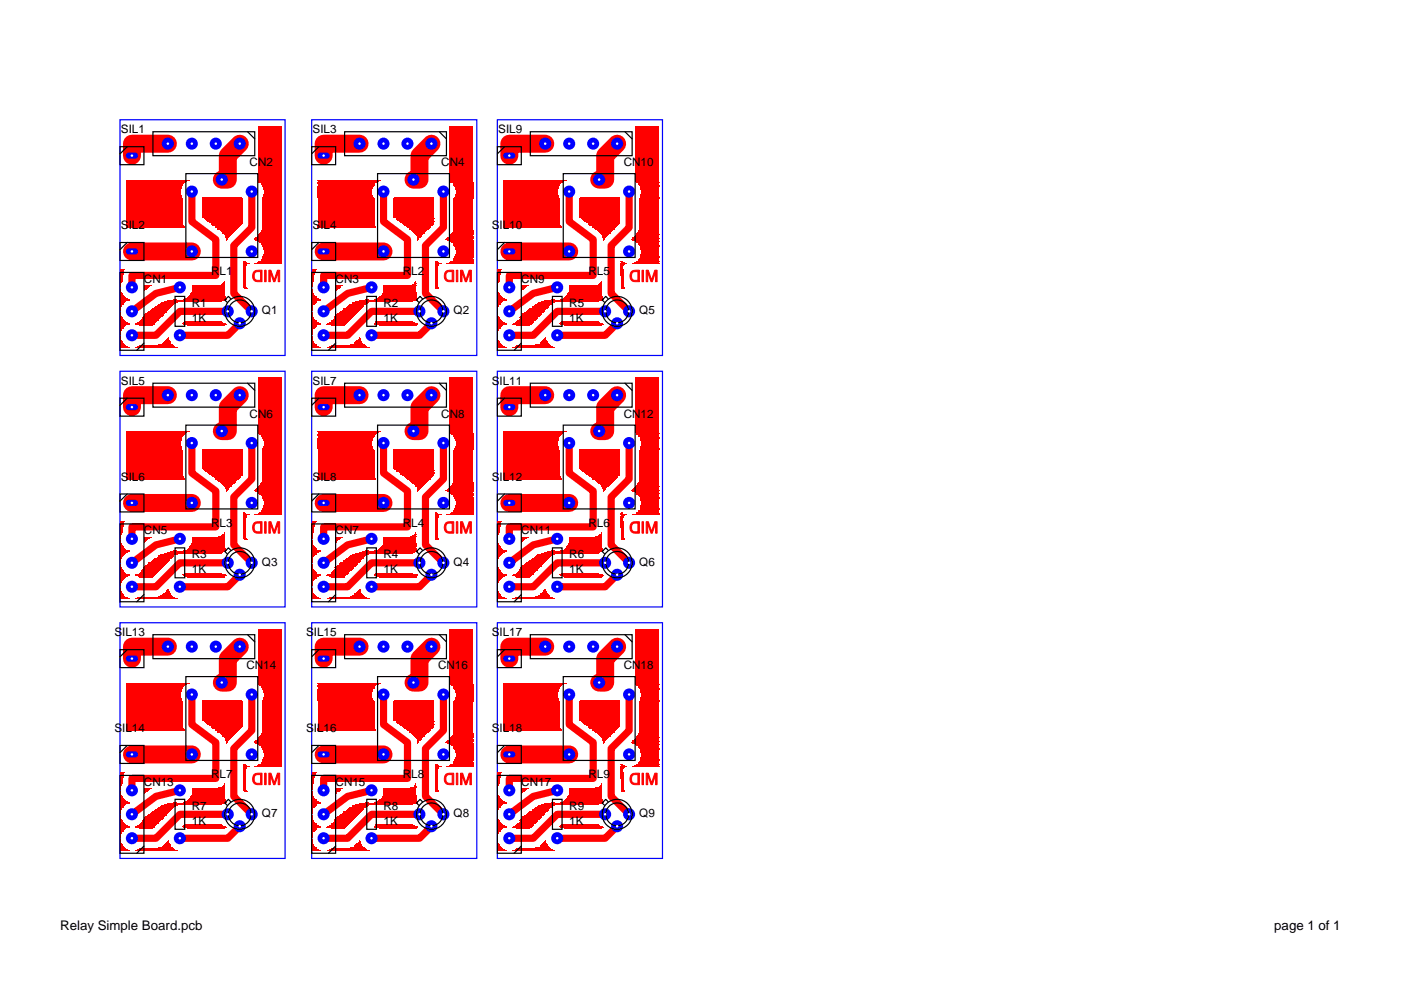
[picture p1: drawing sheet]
<svg xmlns="http://www.w3.org/2000/svg" width="297mm" height="210mm" viewBox="0 0 297 210" stroke-linecap="round" stroke-linejoin="round" font-family="sans-serif">
<defs><g id="words">
<g font-size="2.8">
<text x="12.7" y="197.4">Relay Simple Board.pcb</text>
<text x="270.2" y="197.4">page 1 of 1</text>
</g>
<g font-size="2.5">
<text x="25.6" y="28.3">SIL1</text>
<text x="66.3" y="28.3">SIL3</text>
<text x="105.6" y="28.3">SIL9</text>
<text x="52.9" y="35.2">CN2</text>
<text x="93.6" y="35.2">CN4</text>
<text x="132.2" y="35.2">CN10</text>
<text x="25.6" y="48.6">SIL2</text>
<text x="66.3" y="48.6">SIL4</text>
<text x="104.3" y="48.6">SIL10</text>
<text x="44.8" y="58.4">RL1</text>
<text x="85.4" y="58.4">RL2</text>
<text x="124.8" y="58.4">RL5</text>
<text x="30.5" y="60">CN1</text>
<text x="40.7" y="65.1">R1</text>
<text x="71.2" y="60">CN3</text>
<text x="81.3" y="65.1">R2</text>
<text x="110.5" y="60">CN9</text>
<text x="120.7" y="65.1">R5</text>
<text x="40.7" y="68.3">1K</text>
<text x="55.5" y="66.7">Q1</text>
<text x="81.3" y="68.3">1K</text>
<text x="96.2" y="66.7">Q2</text>
<text x="120.7" y="68.3">1K</text>
<text x="135.5" y="66.7">Q5</text>
<text x="25.6" y="81.6">SIL5</text>
<text x="66.3" y="81.6">SIL7</text>
<text x="104.3" y="81.6">SIL11</text>
<text x="52.9" y="88.6">CN6</text>
<text x="93.6" y="88.6">CN8</text>
<text x="132.2" y="88.6">CN12</text>
<text x="25.6" y="101.9">SIL6</text>
<text x="66.3" y="101.9">SIL8</text>
<text x="104.3" y="101.9">SIL12</text>
<text x="30.5" y="113.3">CN5</text>
<text x="44.8" y="111.7">RL3</text>
<text x="71.2" y="113.3">CN7</text>
<text x="85.4" y="111.7">RL4</text>
<text x="110.5" y="113.3">CN11</text>
<text x="124.8" y="111.7">RL6</text>
<text x="40.7" y="118.4">R3</text>
<text x="81.3" y="118.4">R4</text>
<text x="120.7" y="118.4">R6</text>
<text x="40.7" y="121.6">1K</text>
<text x="55.5" y="120">Q3</text>
<text x="81.3" y="121.6">1K</text>
<text x="96.2" y="120">Q4</text>
<text x="120.7" y="121.6">1K</text>
<text x="135.5" y="120">Q6</text>
<text x="24.3" y="134.9">SIL13</text>
<text x="64.9" y="134.9">SIL15</text>
<text x="104.3" y="134.9">SIL17</text>
<text x="52.2" y="141.9">CN14</text>
<text x="92.9" y="141.9">CN16</text>
<text x="132.2" y="141.9">CN18</text>
<text x="24.3" y="155.3">SIL14</text>
<text x="64.9" y="155.3">SIL16</text>
<text x="104.3" y="155.3">SIL18</text>
<text x="30.5" y="166.7">CN13</text>
<text x="44.8" y="165">RL7</text>
<text x="71.2" y="166.7">CN15</text>
<text x="85.4" y="165">RL8</text>
<text x="110.5" y="166.7">CN17</text>
<text x="124.8" y="165">RL9</text>
<text x="40.7" y="171.8">R7</text>
<text x="55.5" y="173.4">Q7</text>
<text x="81.3" y="171.8">R8</text>
<text x="96.2" y="173.4">Q8</text>
<text x="120.7" y="171.8">R9</text>
<text x="135.5" y="173.4">Q9</text>
<text x="40.7" y="174.9">1K</text>
<text x="81.3" y="174.9">1K</text>
<text x="120.7" y="174.9">1K</text>
</g>
</g></defs>
<path d="M25.4 25.4h35v50h-35zM66.1 25.4h35v50h-35zM105.4 25.4h35.1v50h-35.1zM25.4 78.7h35v50h-35zM66.1 78.7h35v50h-35zM105.4 78.7h35.1v50h-35.1zM25.4 132.1h35v50h-35zM66.1 132.1h35v50h-35zM105.4 132.1h35.1v50h-35.1z" fill="none" stroke="#00f" stroke-width=".25"/>
<g fill="#f00">
<path d="M25.4 57.1h1.1v.2h-1.1z"/>
<path d="M51.7 57.1h.5v.2h-.5z"/>
<path d="M25.4 57.3h.9v.2h-.9z"/>
<path d="M51.7 57.3h.5v.2h-.5z"/>
<path d="M25.4 57.5h.9v.2h-.9z"/>
<path d="M51.7 57.5h.5v.2h-.5z"/>
<path d="M25.4 57.7h.7v.1h-.7z"/>
<path d="M51.7 57.7h.5v.1h-.5z"/>
<path d="M25.4 57.8h.7v.2h-.7z"/>
<path d="M51.7 57.8h.5v.2h-.5z"/>
<path d="M25.4 58h.7v.2h-.7z"/>
<path d="M51.7 58h.5v.2h-.5z"/>
<path d="M25.4 58.2h.7v.1h-.7z"/>
<path d="M51.7 58.2h.5v.1h-.5z"/>
<path d="M25.4 58.3h.5v.2h-.5z"/>
<path d="M51.7 58.3h.5v.2h-.5z"/>
<path d="M25.4 58.5h.5v.2h-.5z"/>
<path d="M51.7 58.5h.5v.2h-.5z"/>
<path d="M25.4 58.7h.5v.1h-.5z"/>
<path d="M51.7 58.7h.5v.1h-.5z"/>
<path d="M25.4 58.8h.5v.2h-.5z"/>
<path d="M51.7 58.8h.5v.2h-.5z"/>
<path d="M25.4 59h.5v.2h-.5z"/>
<path d="M51.7 59h.5v.2h-.5z"/>
<path d="M25.4 59.2h.5v.2h-.5z"/>
<path d="M51.7 59.2h.5v.2h-.5z"/>
<path d="M25.4 59.4h.5v.1h-.5z"/>
<path d="M51.7 59.4h.5v.1h-.5z"/>
<path d="M25.4 59.5h.5v.2h-.5z"/>
<path d="M47.5 59.5h.1v.2h-.1z"/>
<path d="M51.7 59.5h.5v.2h-.5z"/>
<path d="M25.4 59.7h.4v.2h-.4z"/>
<path d="M47.5 59.7h.1v.2h-.1z"/>
<path d="M51.7 59.7h.5v.2h-.5z"/>
<path d="M25.4 59.9h.4v.1h-.4z"/>
<path d="M47.3 59.9h.3v.1h-.3z"/>
<path d="M51.7 59.9h.5v.1h-.5z"/>
<path d="M25.4 60h.2v.2h-.2z"/>
<path d="M47.1 60h.5v.2h-.5z"/>
<path d="M51.7 60h.5v.2h-.5z"/>
<path d="M25.4 60.2h.2v.2h-.2z"/>
<path d="M46.8 60.2h.8v.2h-.8z"/>
<path d="M51.7 60.2h.5v.2h-.5z"/>
<path d="M25.4 60.4h.2v.1h-.2z"/>
<path d="M46.3 60.4h1.3v.1h-1.3z"/>
<path d="M51.7 60.4h.5v.1h-.5z"/>
<path d="M25.4 60.5h.2v.2h-.2z"/>
<path d="M30.5 60.5h1.5v.2h-1.5z"/>
</g>
<path d="M40.7 60.6h6.9" fill="none" stroke="#f00" stroke-width=".21"/>
<g fill="#f00">
<path d="M51.7 60.5h.5v.2h-.5z"/>
<path d="M25.4 60.7h.2v.2h-.2z"/>
<path d="M30.5 60.7h1.2v.2h-1.2z"/>
</g>
<path d="M40.7 60.8h6.9" fill="none" stroke="#f00" stroke-width=".21"/>
<g fill="#f00">
<path d="M51.7 60.7h.5v.2h-.5z"/>
<path d="M30.5 60.9h1v.1h-1z"/>
</g>
<path d="M40.7 61h6.9" fill="none" stroke="#f00" stroke-width=".21"/>
<g fill="#f00">
<path d="M51.7 60.9h.7v.1h-.7z"/>
<path d="M30.5 61h.9v.2h-.9z"/>
</g>
<path d="M40.7 61.1h6.9" fill="none" stroke="#f00" stroke-width=".21"/>
<g fill="#f00">
<path d="M51.7 61h.8v.2h-.8z"/>
<path d="M25.4 61.2h.2v.2h-.2z"/>
<path d="M30.5 61.2h.5v.2h-.5z"/>
</g>
<path d="M40.7 61.3h6.9" fill="none" stroke="#f00" stroke-width=".21"/>
<g fill="#f00">
<path d="M25.4 61.4h.2v.2h-.2z"/>
<path d="M30.5 61.4h.4v.2h-.4z"/>
</g>
<path d="M40.7 61.5h6.9" fill="none" stroke="#f00" stroke-width=".21"/>
<g fill="#f00">
<path d="M25.4 61.6h.2v.1h-.2z"/>
<path d="M30.5 61.6h.2v.1h-.2z"/>
</g>
<path d="M40.7 61.6h6.9" fill="none" stroke="#f00" stroke-width=".21"/>
<path d="M25.4 61.7h.2v.2h-.2z" fill="#f00"/>
<path d="M40.7 61.8h6.9" fill="none" stroke="#f00" stroke-width=".21"/>
<path d="M25.4 61.9h.4v.2h-.4z" fill="#f00"/>
<path d="M40.5 62h7.1" fill="none" stroke="#f00" stroke-width=".21"/>
<path d="M25.4 62.1h.4v.1h-.4z" fill="#f00"/>
<path d="M40.5 62.1h7.1" fill="none" stroke="#f00" stroke-width=".21"/>
<path d="M25.4 62.2h.5v.2h-.5z" fill="#f00"/>
<path d="M40.3 62.3h7.3" fill="none" stroke="#f00" stroke-width=".21"/>
<path d="M25.4 62.4h.5v.2h-.5z" fill="#f00"/>
<path d="M40.3 62.5h7.3" fill="none" stroke="#f00" stroke-width=".21"/>
<path d="M25.4 62.6h.7v.1h-.7z" fill="#f00"/>
<path d="M40.2 62.7h7.4" fill="none" stroke="#f00" stroke-width=".21"/>
<path d="M25.4 62.7h.9v.2h-.9z" fill="#f00"/>
<path d="M40 62.8h7.6" fill="none" stroke="#f00" stroke-width=".21"/>
<path d="M25.4 62.9h1.1v.2h-1.1z" fill="#f00"/>
<path d="M39.8 63h8" fill="none" stroke="#f00" stroke-width=".21"/>
<path d="M25.4 63.1h1.2v.1h-1.2z" fill="#f00"/>
<path d="M39.7 63.2h8.1" fill="none" stroke="#f00" stroke-width=".21"/>
<path d="M25.4 63.2h1.6v.2h-1.6z" fill="#f00"/>
<path d="M25.4 63.5h2.1M39.3 63.3h8.7" fill="none" stroke="#f00" stroke-width=".21"/>
<path d="M36.8 63.4h.8v.2h-.8z" fill="#f00"/>
<path d="M25.4 63.7h2.1M36.1 63.7h11.7M38.8 63.5h9.2" fill="none" stroke="#f00" stroke-width=".21"/>
<path d="M25.4 63.8h1.6v.1h-1.6z" fill="#f00"/>
<path d="M35.4 63.8h11.9" fill="none" stroke="#f00" stroke-width=".21"/>
<path d="M25.4 63.9h1.2v.2h-1.2z" fill="#f00"/>
<path d="M34.8 64h12.1" fill="none" stroke="#f00" stroke-width=".21"/>
<path d="M25.4 64.1h1.1v.2h-1.1z" fill="#f00"/>
<path d="M34.1 64.2h3.5" fill="none" stroke="#f00" stroke-width=".21"/>
<path d="M25.4 64.3h.9v.1h-.9z" fill="#f00"/>
<path d="M33.9 64.3h3.4" fill="none" stroke="#f00" stroke-width=".21"/>
<path d="M25.4 64.4h.7v.2h-.7z" fill="#f00"/>
<path d="M33.6 64.5h3.4" fill="none" stroke="#f00" stroke-width=".21"/>
<path d="M25.4 64.6h.5v.2h-.5z" fill="#f00"/>
<path d="M33.4 64.7h3.4" fill="none" stroke="#f00" stroke-width=".21"/>
<path d="M25.4 64.8h.4v.1h-.4z" fill="#f00"/>
<path d="M33.2 64.9h3.4" fill="none" stroke="#f00" stroke-width=".21"/>
<path d="M25.4 64.9h.4v.2h-.4z" fill="#f00"/>
<path d="M32.9 65h3.5" fill="none" stroke="#f00" stroke-width=".21"/>
<path d="M25.4 65.1h.2v.2h-.2z" fill="#f00"/>
<path d="M32.7 65.2h3.6" fill="none" stroke="#f00" stroke-width=".21"/>
<path d="M25.4 65.3h.2v.1h-.2z" fill="#f00"/>
<path d="M32.6 65.4h3.5" fill="none" stroke="#f00" stroke-width=".21"/>
<path d="M25.4 65.4h.2v.2h-.2z" fill="#f00"/>
<path d="M32.2 65.5h3.7" fill="none" stroke="#f00" stroke-width=".21"/>
<path d="M25.4 65.6h.2v.2h-.2z" fill="#f00"/>
<path d="M32 65.7h3.8" fill="none" stroke="#f00" stroke-width=".21"/>
<path d="M25.4 65.8h.2v.2h-.2z" fill="#f00"/>
<path d="M31.4 66.2h3.9M31.5 66h3.9M31.9 65.9h3.7" fill="none" stroke="#f00" stroke-width=".21"/>
<path d="M25.4 66.3h.2v.2h-.2z" fill="#f00"/>
<path d="M31.2 66.4h3.9" fill="none" stroke="#f00" stroke-width=".21"/>
<path d="M25.4 66.5h.2v.1h-.2z" fill="#f00"/>
<path d="M30.9 66.5h4" fill="none" stroke="#f00" stroke-width=".21"/>
<path d="M25.4 66.6h.2v.2h-.2z" fill="#f00"/>
<path d="M30.7 66.7h4.1" fill="none" stroke="#f00" stroke-width=".21"/>
<path d="M25.4 66.8h.2v.2h-.2z" fill="#f00"/>
<path d="M30.5 66.9h4.1" fill="none" stroke="#f00" stroke-width=".21"/>
<path d="M25.4 67h.4v.1h-.4z" fill="#f00"/>
<path d="M30.3 67.1h4.1" fill="none" stroke="#f00" stroke-width=".21"/>
<path d="M25.4 67.1h.4v.2h-.4z" fill="#f00"/>
<path d="M30.3 67.2h3.9" fill="none" stroke="#f00" stroke-width=".21"/>
<path d="M25.4 67.3h.5v.2h-.5z" fill="#f00"/>
<path d="M30.2 67.4h3.9" fill="none" stroke="#f00" stroke-width=".21"/>
<path d="M25.4 67.5h.5v.1h-.5z" fill="#f00"/>
<path d="M30.2 67.6h3.7" fill="none" stroke="#f00" stroke-width=".21"/>
<path d="M25.4 67.6h.7v.2h-.7z" fill="#f00"/>
<path d="M30 67.7h3.7" fill="none" stroke="#f00" stroke-width=".21"/>
<path d="M25.4 67.8h.9v.2h-.9z" fill="#f00"/>
<path d="M29.8 67.9h3.8" fill="none" stroke="#f00" stroke-width=".21"/>
<path d="M25.4 68h1.1v.2h-1.1z" fill="#f00"/>
<path d="M29.7 68.1h3.7" fill="none" stroke="#f00" stroke-width=".21"/>
<path d="M25.4 68.2h1.2v.1h-1.2z" fill="#f00"/>
<path d="M29.5 68.2h3.7M39 68.2h7.9" fill="none" stroke="#f00" stroke-width=".21"/>
<path d="M25.4 68.3h1.6v.2h-1.6z" fill="#f00"/>
<path d="M25.4 68.6h2.1M25.4 68.7h2.1M28.7 68.6h4.2M28.7 68.7h4M29.2 68.4h3.9M38.6 68.6h9.2M38.8 68.4h8.5M38.8 68.7h9.2" fill="none" stroke="#f00" stroke-width=".21"/>
<path d="M25.4 68.8h1.6v.2h-1.6z" fill="#f00"/>
<path d="M29.2 68.9h3.4M39.3 68.9h8.5" fill="none" stroke="#f00" stroke-width=".21"/>
<path d="M25.4 69h1.2v.2h-1.2z" fill="#f00"/>
<path d="M29.5 69.1h2.9M39.7 69.1h7.9" fill="none" stroke="#f00" stroke-width=".21"/>
<g fill="#f00">
<path d="M25.4 69.2h1.1v.1h-1.1z"/>
<path d="M25.4 69.3h.9v.2h-.9z"/>
<path d="M25.4 69.5h.7v.2h-.7z"/>
<path d="M25.4 69.7h.5v.1h-.5z"/>
<path d="M25.4 69.8h.4v.4h-.4z"/>
<path d="M25.4 70.2h.2v.8h-.2z"/>
<path d="M25.4 71.4h.2v.3h-.2z"/>
<path d="M35.6 71.5h.2v.2h-.2z"/>
<path d="M25.4 71.7h.2v.2h-.2z"/>
<path d="M35.4 71.7h.4v.2h-.4z"/>
<path d="M25.4 71.9h.2v.2h-.2z"/>
<path d="M35.3 71.9h.5v.2h-.5z"/>
<path d="M25.4 72.1h.4v.1h-.4z"/>
<path d="M35.1 72.1h.8v.1h-.8z"/>
<path d="M25.4 72.2h.4v.2h-.4z"/>
<path d="M34.9 72.2h1v.2h-1z"/>
<path d="M25.4 72.4h.5v.2h-.5z"/>
<path d="M34.8 72.4h1.3v.2h-1.3z"/>
<path d="M25.4 72.6h.5v.1h-.5z"/>
<path d="M34.6 72.6h1.5v.1h-1.5z"/>
<path d="M25.4 72.7h.7v.2h-.7z"/>
<path d="M34.4 72.7h1.9v.2h-1.9z"/>
<path d="M25.4 72.9h.9v.2h-.9z"/>
</g>
<path d="M34.1 73h2.3" fill="none" stroke="#f00" stroke-width=".21"/>
<path d="M25.4 73.1h1.1v.1h-1.1z" fill="#f00"/>
<path d="M33.6 73.2h3" fill="none" stroke="#f00" stroke-width=".21"/>
<path d="M25.4 73.2h1.2v.2h-1.2z" fill="#f00"/>
<path d="M29.5 73.3h7.3" fill="none" stroke="#f00" stroke-width=".21"/>
<path d="M25.4 73.4h1.6v.2h-1.6z" fill="#f00"/>
<g fill="none" stroke="#f00" stroke-width=".21">
<path d="M44.5 42h6.8M44.5 42.2h6.9M44.5 42.3h6.9M44.5 42.5h6.9M44.5 42.7h6.9M44.5 42.8h6.9M44.5 43h6.9M44.5 43.2h6.9M44.5 43.3h6.9M44.5 43.5h6.9M44.5 43.7h6.9M44.5 43.9h6.9"/>
<path d="M44.5 44h6.9M44.5 44.2h6.9M44.5 44.4h6.9M44.5 44.5h6.9M44.5 44.7h6.9M44.5 44.9h6.9M44.5 45h6.9M44.5 45.2h6.9M44.5 45.4h6.9M44.5 45.6h6.9M44.5 45.7h6.9M44.5 45.9h6.9"/>
<path d="M44.5 46.1h6.9M44.5 46.2h6.9M44.5 46.4h6.9M44.5 46.6h6.9M44.5 46.7h6.9M44.5 46.9h6.9M44.5 47.1h6.9M44.5 47.2h6.9M44.7 47.4h6.7M44.8 47.6h6.5M45 47.8h6.1M45.3 47.9h5.6"/>
<path d="M45.5 48.1h5.3M45.7 48.3h4.9M46 48.4h4.4M46.2 48.6h4M46.4 48.8h3.7M46.7 48.9h3.2M46.9 49.1h2.8M47 49.3h2.6M47.2 49.4h2.2M55.2 49.3h4.5M55.2 49.4h4.5M55.3 48.9h4.4"/>
<path d="M55.3 49.1h4.4M55.5 42.2h4.2M55.5 42.3h4.2M55.5 42.5h4.2M55.5 42.7h4.2M55.5 42.8h4.2M55.5 43h4.2M55.5 43.2h4.2M55.5 43.3h4.2M55.5 43.5h4.2M55.5 43.7h4.2M55.5 43.9h4.2"/>
<path d="M55.5 44h4.2M55.5 44.2h4.2M55.5 44.4h4.2M55.5 44.5h4.2M55.5 44.7h4.2M55.5 44.9h4.2M55.5 45h4.2M55.5 45.2h4.2M55.5 45.4h4.2M55.5 45.6h4.2M55.5 45.7h4.2M55.5 45.9h4.2"/>
<path d="M55.5 46.1h4.2M55.5 46.2h4.2M55.5 46.4h4.2M55.5 46.6h4.2M55.5 46.7h4.2M55.5 46.9h4.2M55.5 47.1h4.2M55.5 47.2h4.2M55.5 47.4h4.2M55.5 47.6h4.2M55.5 47.8h4.2M55.5 47.9h4.2"/>
<path d="M55.5 48.1h4.2M55.5 48.3h4.2M55.5 48.4h4.2M55.5 48.6h4.2M55.5 48.8h4.2M55.7 42h4M25.4 73.7h2.1M28.7 73.7h8.9M29.2 73.5h7.9"/>
</g>
<path d="M47.4 49.5h1.8v.2h-1.8z" fill="#f00"/>
<path d="M55 49.6h4.7" fill="none" stroke="#f00" stroke-width=".21"/>
<path d="M47.5 49.7h1.6v.2h-1.6z" fill="#f00"/>
<path d="M54.8 49.8h4.9" fill="none" stroke="#f00" stroke-width=".21"/>
<path d="M47.7 49.9h1.2v.1h-1.2z" fill="#f00"/>
<path d="M54.6 50h5.1" fill="none" stroke="#f00" stroke-width=".21"/>
<path d="M47.7 50h1v.2h-1z" fill="#f00"/>
<path d="M54.5 50.1h5.2" fill="none" stroke="#f00" stroke-width=".21"/>
<path d="M47.7 50.2h.9v.2h-.9z" fill="#f00"/>
<path d="M54.3 50.3h5.4" fill="none" stroke="#f00" stroke-width=".21"/>
<path d="M47.9 50.4h.5v.1h-.5z" fill="#f00"/>
<path d="M54.1 50.5h5.6" fill="none" stroke="#f00" stroke-width=".21"/>
<path d="M47.9 50.5h.3v.2h-.3z" fill="#f00"/>
<path d="M54 50.6h5.7" fill="none" stroke="#f00" stroke-width=".21"/>
<path d="M47.9 50.7h.3v.2h-.3z" fill="#f00"/>
<path d="M53.8 50.8h5.9" fill="none" stroke="#f00" stroke-width=".21"/>
<path d="M47.9 50.9h.1v.2h-.1z" fill="#f00"/>
<path d="M54.1 51h5.6M54.6 51.1h5.1M54.8 51.3h4.9M55 51.5h4.7M55.5 52h4.2" fill="none" stroke="#f00" stroke-width=".21"/>
<path d="M55.3 51.7h4.4M55.7 52.2h4" fill="none" stroke="#f00" stroke-width=".34"/>
<g fill="#f00">
<path d="M55.8 52.4h3.9v.5h-3.9z"/>
<path d="M56 52.9h3.7v1h-3.7z"/>
<path d="M55.8 53.9h3.9v.5h-3.9z"/>
</g>
<path d="M55.3 55.1h4.4M55.7 54.6h4" fill="none" stroke="#f00" stroke-width=".34"/>
<path d="M55.5 54.9h4.2" fill="none" stroke="#f00" stroke-width=".21"/>
<path d="M51.6 55.3h.3v.2h-.3z" fill="#f00"/>
<path d="M55 55.4h4.7" fill="none" stroke="#f00" stroke-width=".21"/>
<path d="M51.6 55.5h.5v.1h-.5z" fill="#f00"/>
<path d="M54.8 55.5h4.9" fill="none" stroke="#f00" stroke-width=".21"/>
<path d="M51.6 55.6h.8v.2h-.8z" fill="#f00"/>
<path d="M54.5 55.7h5.2" fill="none" stroke="#f00" stroke-width=".21"/>
<path d="M51.6 55.8h1.4v.2h-1.4z" fill="#f00"/>
<path d="M54 55.9h5.7" fill="none" stroke="#f00" stroke-width=".21"/>
<g fill="#f00">
<path d="M51.6 56h.8v.1h-.8z"/>
<path d="M51.6 56.1h.7v.4h-.7z"/>
<path d="M51.6 56.5h.5v2h-.5z"/>
</g>
<path d="M26.7 38.3h13.4M26.7 38.4h12.9M26.7 38.6h12.7M26.7 38.8h12.4M26.7 38.9h12.2M26.7 39.5h11.9" fill="none" stroke="#f00" stroke-width=".21"/>
<path d="M26.7 39.2h12" fill="none" stroke="#f00" stroke-width=".34"/>
<g fill="#f00">
<path d="M26.7 39.5h11.7v.5h-11.7z"/>
<path d="M26.7 40h11.5v1.4h-11.5z"/>
<path d="M26.7 41.4h11.7v.5h-11.7z"/>
</g>
<path d="M26.7 42h11.9" fill="none" stroke="#f00" stroke-width=".21"/>
<path d="M26.7 42.1h12v5.6h-12z" fill="#f00"/>
<path d="M26.7 47.8h12.2M26.7 48.2h12.4" fill="none" stroke="#f00" stroke-width=".34"/>
<path d="M54.6 26.7h5.1v11.8h-5.1z" fill="#f00"/>
<path d="M54.8 38.6h4.9M55 38.8h4.7M55.5 39.3h4.2" fill="none" stroke="#f00" stroke-width=".21"/>
<path d="M55.3 39h4.4M55.7 39.5h4" fill="none" stroke="#f00" stroke-width=".34"/>
<g fill="#f00">
<path d="M55.8 39.7h3.9v.5h-3.9z"/>
<path d="M56 40.2h3.7v1h-3.7z"/>
<path d="M55.8 41.2h3.9v.5h-3.9z"/>
</g>
<path d="M55.7 41.9h4" fill="none" stroke="#f00" stroke-width=".34"/>
<path d="M55.5 42.1h4.2v1.2h-4.2z" fill="#f00"/>
<path d="M43 42h8.3" fill="none" stroke="#f00" stroke-width=".21"/>
<path d="M42.8 42.1h8.6v4h-8.6z" fill="#f00"/>
<g fill="none" stroke="#f00" stroke-width=".21">
<path d="M43 46.2h8.4M43.3 46.4h8.1M43.5 46.6h7.9M43.6 46.7h7.8M44 46.9h7.4M44.2 47.1h7.2M44.3 47.2h7.1M44.7 47.4h6.7M44.8 47.6h6.5M45 47.8h6.1M45.3 47.9h5.6M45.5 48.1h5.3"/>
<path d="M45.7 48.3h4.9"/>
</g>
<g fill="#f00">
<path d="M66.1 57.1h1v.2h-1z"/>
<path d="M92.3 57.1h.5v.2h-.5z"/>
<path d="M66.1 57.3h.8v.2h-.8z"/>
<path d="M92.3 57.3h.5v.2h-.5z"/>
<path d="M66.1 57.5h.8v.2h-.8z"/>
<path d="M92.3 57.5h.5v.2h-.5z"/>
<path d="M66.1 57.7h.7v.1h-.7z"/>
<path d="M92.3 57.7h.5v.1h-.5z"/>
<path d="M66.1 57.8h.7v.2h-.7z"/>
<path d="M92.3 57.8h.5v.2h-.5z"/>
<path d="M66.1 58h.7v.2h-.7z"/>
<path d="M92.3 58h.5v.2h-.5z"/>
<path d="M66.1 58.2h.7v.1h-.7z"/>
<path d="M92.3 58.2h.5v.1h-.5z"/>
<path d="M66.1 58.3h.5v.2h-.5z"/>
<path d="M92.3 58.3h.5v.2h-.5z"/>
<path d="M66.1 58.5h.5v.2h-.5z"/>
<path d="M92.3 58.5h.5v.2h-.5z"/>
<path d="M66.1 58.7h.5v.1h-.5z"/>
<path d="M92.3 58.7h.5v.1h-.5z"/>
<path d="M66.1 58.8h.5v.2h-.5z"/>
<path d="M92.3 58.8h.5v.2h-.5z"/>
<path d="M66.1 59h.5v.2h-.5z"/>
<path d="M92.3 59h.5v.2h-.5z"/>
<path d="M66.1 59.2h.5v.2h-.5z"/>
<path d="M92.3 59.2h.5v.2h-.5z"/>
<path d="M66.1 59.4h.5v.1h-.5z"/>
<path d="M92.3 59.4h.5v.1h-.5z"/>
<path d="M66.1 59.5h.5v.2h-.5z"/>
<path d="M88.1 59.5h.2v.2h-.2z"/>
<path d="M92.3 59.5h.5v.2h-.5z"/>
<path d="M66.1 59.7h.3v.2h-.3z"/>
<path d="M88.1 59.7h.2v.2h-.2z"/>
<path d="M92.3 59.7h.5v.2h-.5z"/>
<path d="M66.1 59.9h.3v.1h-.3z"/>
<path d="M87.9 59.9h.4v.1h-.4z"/>
<path d="M92.3 59.9h.5v.1h-.5z"/>
<path d="M66.1 60h.1v.2h-.1z"/>
<path d="M87.8 60h.5v.2h-.5z"/>
<path d="M92.3 60h.5v.2h-.5z"/>
<path d="M66.1 60.2h.1v.2h-.1z"/>
<path d="M87.4 60.2h.9v.2h-.9z"/>
<path d="M92.3 60.2h.5v.2h-.5z"/>
<path d="M66.1 60.4h.1v.1h-.1z"/>
<path d="M86.9 60.4h1.4v.1h-1.4z"/>
<path d="M92.3 60.4h.5v.1h-.5z"/>
<path d="M66.1 60.5h.1v.2h-.1z"/>
<path d="M71.2 60.5h1.5v.2h-1.5z"/>
</g>
<path d="M81.3 60.6h7" fill="none" stroke="#f00" stroke-width=".21"/>
<g fill="#f00">
<path d="M92.3 60.5h.5v.2h-.5z"/>
<path d="M66.1 60.7h.1v.2h-.1z"/>
<path d="M71.2 60.7h1.1v.2h-1.1z"/>
</g>
<path d="M81.3 60.8h7" fill="none" stroke="#f00" stroke-width=".21"/>
<g fill="#f00">
<path d="M92.3 60.7h.5v.2h-.5z"/>
<path d="M71.2 60.9h1v.1h-1z"/>
</g>
<path d="M81.3 61h7" fill="none" stroke="#f00" stroke-width=".21"/>
<g fill="#f00">
<path d="M92.3 60.9h.7v.1h-.7z"/>
<path d="M71.2 61h.8v.2h-.8z"/>
</g>
<path d="M81.3 61.1h7" fill="none" stroke="#f00" stroke-width=".21"/>
<g fill="#f00">
<path d="M92.3 61h.9v.2h-.9z"/>
<path d="M66.1 61.2h.1v.2h-.1z"/>
<path d="M71.2 61.2h.5v.2h-.5z"/>
</g>
<path d="M81.3 61.3h7" fill="none" stroke="#f00" stroke-width=".21"/>
<g fill="#f00">
<path d="M66.1 61.4h.1v.2h-.1z"/>
<path d="M71.2 61.4h.3v.2h-.3z"/>
</g>
<path d="M81.3 61.5h7" fill="none" stroke="#f00" stroke-width=".21"/>
<g fill="#f00">
<path d="M66.1 61.6h.1v.1h-.1z"/>
<path d="M71.2 61.6h.1v.1h-.1z"/>
</g>
<path d="M81.3 61.6h7" fill="none" stroke="#f00" stroke-width=".21"/>
<path d="M66.1 61.7h.1v.2h-.1z" fill="#f00"/>
<path d="M81.3 61.8h7" fill="none" stroke="#f00" stroke-width=".21"/>
<path d="M66.1 61.9h.3v.2h-.3z" fill="#f00"/>
<path d="M81.1 62h7.2" fill="none" stroke="#f00" stroke-width=".21"/>
<path d="M66.1 62.1h.3v.1h-.3z" fill="#f00"/>
<path d="M81.1 62.1h7.2" fill="none" stroke="#f00" stroke-width=".21"/>
<path d="M66.1 62.2h.5v.2h-.5z" fill="#f00"/>
<path d="M81 62.3h7.3" fill="none" stroke="#f00" stroke-width=".21"/>
<path d="M66.1 62.4h.5v.2h-.5z" fill="#f00"/>
<path d="M81 62.5h7.3" fill="none" stroke="#f00" stroke-width=".21"/>
<path d="M66.1 62.6h.7v.1h-.7z" fill="#f00"/>
<path d="M80.8 62.7h7.5" fill="none" stroke="#f00" stroke-width=".21"/>
<path d="M66.1 62.7h.8v.2h-.8z" fill="#f00"/>
<path d="M80.6 62.8h7.7" fill="none" stroke="#f00" stroke-width=".21"/>
<path d="M66.1 62.9h1v.2h-1z" fill="#f00"/>
<path d="M80.5 63h7.9" fill="none" stroke="#f00" stroke-width=".21"/>
<path d="M66.1 63.1h1.2v.1h-1.2z" fill="#f00"/>
<path d="M80.3 63.2h8.1" fill="none" stroke="#f00" stroke-width=".21"/>
<path d="M66.1 63.2h1.5v.2h-1.5z" fill="#f00"/>
<path d="M66.1 63.5h2M80 63.3h8.6" fill="none" stroke="#f00" stroke-width=".21"/>
<path d="M77.4 63.4h.9v.2h-.9z" fill="#f00"/>
<path d="M66.1 63.7h2M76.7 63.7h11.7M79.5 63.5h9.1" fill="none" stroke="#f00" stroke-width=".21"/>
<path d="M66.1 63.8h1.5v.1h-1.5z" fill="#f00"/>
<path d="M76.1 63.8h11.8" fill="none" stroke="#f00" stroke-width=".21"/>
<path d="M66.1 63.9h1.2v.2h-1.2z" fill="#f00"/>
<path d="M75.4 64h12.2" fill="none" stroke="#f00" stroke-width=".21"/>
<path d="M66.1 64.1h1v.2h-1z" fill="#f00"/>
<path d="M74.7 64.2h3.6" fill="none" stroke="#f00" stroke-width=".21"/>
<path d="M66.1 64.3h.8v.1h-.8z" fill="#f00"/>
<path d="M74.5 64.3h3.4" fill="none" stroke="#f00" stroke-width=".21"/>
<path d="M66.1 64.4h.7v.2h-.7z" fill="#f00"/>
<path d="M74.2 64.5h3.4" fill="none" stroke="#f00" stroke-width=".21"/>
<path d="M66.1 64.6h.5v.2h-.5z" fill="#f00"/>
<path d="M74 64.7h3.4" fill="none" stroke="#f00" stroke-width=".21"/>
<path d="M66.1 64.8h.3v.1h-.3z" fill="#f00"/>
<path d="M73.9 64.9h3.4" fill="none" stroke="#f00" stroke-width=".21"/>
<path d="M66.1 64.9h.3v.2h-.3z" fill="#f00"/>
<path d="M73.5 65h3.6" fill="none" stroke="#f00" stroke-width=".21"/>
<path d="M66.1 65.1h.1v.2h-.1z" fill="#f00"/>
<path d="M73.4 65.2h3.5" fill="none" stroke="#f00" stroke-width=".21"/>
<path d="M66.1 65.3h.1v.1h-.1z" fill="#f00"/>
<path d="M73.2 65.4h3.5" fill="none" stroke="#f00" stroke-width=".21"/>
<path d="M66.1 65.4h.1v.2h-.1z" fill="#f00"/>
<path d="M72.9 65.5h3.7" fill="none" stroke="#f00" stroke-width=".21"/>
<path d="M66.1 65.6h.1v.2h-.1z" fill="#f00"/>
<path d="M72.7 65.7h3.7" fill="none" stroke="#f00" stroke-width=".21"/>
<path d="M66.1 65.8h.1v.2h-.1z" fill="#f00"/>
<path d="M72 66.2h3.9M72.2 66h3.9M72.5 65.9h3.7" fill="none" stroke="#f00" stroke-width=".21"/>
<path d="M66.1 66.3h.1v.2h-.1z" fill="#f00"/>
<path d="M71.8 66.4h3.9" fill="none" stroke="#f00" stroke-width=".21"/>
<path d="M66.1 66.5h.1v.1h-.1z" fill="#f00"/>
<path d="M71.5 66.5h4.1" fill="none" stroke="#f00" stroke-width=".21"/>
<path d="M66.1 66.6h.1v.2h-.1z" fill="#f00"/>
<path d="M71.3 66.7h4.1" fill="none" stroke="#f00" stroke-width=".21"/>
<path d="M66.1 66.8h.1v.2h-.1z" fill="#f00"/>
<path d="M71.2 66.9h4" fill="none" stroke="#f00" stroke-width=".21"/>
<path d="M66.1 67h.3v.1h-.3z" fill="#f00"/>
<path d="M71 67.1h4.1" fill="none" stroke="#f00" stroke-width=".21"/>
<path d="M66.1 67.1h.3v.2h-.3z" fill="#f00"/>
<path d="M71 67.2h3.9" fill="none" stroke="#f00" stroke-width=".21"/>
<path d="M66.1 67.3h.5v.2h-.5z" fill="#f00"/>
<path d="M70.8 67.4h3.9" fill="none" stroke="#f00" stroke-width=".21"/>
<path d="M66.1 67.5h.5v.1h-.5z" fill="#f00"/>
<path d="M70.8 67.6h3.7" fill="none" stroke="#f00" stroke-width=".21"/>
<path d="M66.1 67.6h.7v.2h-.7z" fill="#f00"/>
<path d="M70.7 67.7h3.7" fill="none" stroke="#f00" stroke-width=".21"/>
<path d="M66.1 67.8h.8v.2h-.8z" fill="#f00"/>
<path d="M70.5 67.9h3.7" fill="none" stroke="#f00" stroke-width=".21"/>
<path d="M66.1 68h1v.2h-1z" fill="#f00"/>
<path d="M70.3 68.1h3.7" fill="none" stroke="#f00" stroke-width=".21"/>
<path d="M66.1 68.2h1.2v.1h-1.2z" fill="#f00"/>
<path d="M70.1 68.2h3.8M79.6 68.2h8" fill="none" stroke="#f00" stroke-width=".21"/>
<path d="M66.1 68.3h1.5v.2h-1.5z" fill="#f00"/>
<path d="M66.1 68.6h2M66.1 68.7h2M69.3 68.6h4.2M69.3 68.7h4.1M69.8 68.4h3.9M79.3 68.6h9.1M79.5 68.4h8.4M79.5 68.7h9.1" fill="none" stroke="#f00" stroke-width=".21"/>
<path d="M66.1 68.8h1.5v.2h-1.5z" fill="#f00"/>
<path d="M69.8 68.9h3.4M80 68.9h8.4" fill="none" stroke="#f00" stroke-width=".21"/>
<path d="M66.1 69h1.2v.2h-1.2z" fill="#f00"/>
<path d="M70.1 69.1h2.9M80.3 69.1h8" fill="none" stroke="#f00" stroke-width=".21"/>
<g fill="#f00">
<path d="M66.1 69.2h1v.1h-1z"/>
<path d="M66.1 69.3h.8v.2h-.8z"/>
<path d="M66.1 69.5h.7v.2h-.7z"/>
<path d="M66.1 69.7h.5v.1h-.5z"/>
<path d="M66.1 69.8h.3v.4h-.3z"/>
<path d="M66.1 70.2h.1v.8h-.1z"/>
<path d="M66.1 71.4h.1v.3h-.1z"/>
<path d="M76.2 71.5h.2v.2h-.2z"/>
<path d="M66.1 71.7h.1v.2h-.1z"/>
<path d="M76.1 71.7h.3v.2h-.3z"/>
<path d="M66.1 71.9h.1v.2h-.1z"/>
<path d="M75.9 71.9h.5v.2h-.5z"/>
<path d="M66.1 72.1h.3v.1h-.3z"/>
<path d="M75.7 72.1h.9v.1h-.9z"/>
<path d="M66.1 72.2h.3v.2h-.3z"/>
<path d="M75.6 72.2h1v.2h-1z"/>
<path d="M66.1 72.4h.5v.2h-.5z"/>
<path d="M75.4 72.4h1.3v.2h-1.3z"/>
<path d="M66.1 72.6h.5v.1h-.5z"/>
<path d="M75.2 72.6h1.5v.1h-1.5z"/>
<path d="M66.1 72.7h.7v.2h-.7z"/>
<path d="M75.1 72.7h1.8v.2h-1.8z"/>
<path d="M66.1 72.9h.8v.2h-.8z"/>
</g>
<path d="M74.7 73h2.4" fill="none" stroke="#f00" stroke-width=".21"/>
<path d="M66.1 73.1h1v.1h-1z" fill="#f00"/>
<path d="M74.2 73.2h3.1" fill="none" stroke="#f00" stroke-width=".21"/>
<path d="M66.1 73.2h1.2v.2h-1.2z" fill="#f00"/>
<path d="M70.1 73.3h7.3" fill="none" stroke="#f00" stroke-width=".21"/>
<path d="M66.1 73.4h1.5v.2h-1.5z" fill="#f00"/>
<g fill="none" stroke="#f00" stroke-width=".21">
<path d="M85.1 42h6.8M85.1 42.2h7M85.1 42.3h7M85.1 42.5h7M85.1 42.7h7M85.1 42.8h7M85.1 43h7M85.1 43.2h7M85.1 43.3h7M85.1 43.5h7M85.1 43.7h7M85.1 43.9h7"/>
<path d="M85.1 44h7M85.1 44.2h7M85.1 44.4h7M85.1 44.5h7M85.1 44.7h7M85.1 44.9h7M85.1 45h7M85.1 45.2h7M85.1 45.4h7M85.1 45.6h7M85.1 45.7h7M85.1 45.9h7"/>
<path d="M85.1 46.1h7M85.1 46.2h7M85.1 46.4h7M85.1 46.6h7M85.1 46.7h7M85.1 46.9h7M85.1 47.1h7M85.1 47.2h7M85.3 47.4h6.8M85.5 47.6h6.4M85.6 47.8h6.1M86 47.9h5.6"/>
<path d="M86.1 48.1h5.3M86.3 48.3h4.9M86.7 48.4h4.4M86.8 48.6h4.1M87 48.8h3.7M87.3 48.9h3.2M87.5 49.1h2.9M87.7 49.3h2.5M87.8 49.4h2.2M95.8 49.3h4.6M95.8 49.4h4.6M96 48.9h4.4"/>
<path d="M96 49.1h4.4M96.1 42.2h4.3M96.1 42.3h4.3M96.1 42.5h4.3M96.1 42.7h4.3M96.1 42.8h4.3M96.1 43h4.3M96.1 43.2h4.3M96.1 43.3h4.3M96.1 43.5h4.3M96.1 43.7h4.3M96.1 43.9h4.3"/>
<path d="M96.1 44h4.3M96.1 44.2h4.3M96.1 44.4h4.3M96.1 44.5h4.3M96.1 44.7h4.3M96.1 44.9h4.3M96.1 45h4.3M96.1 45.2h4.3M96.1 45.4h4.3M96.1 45.6h4.3M96.1 45.7h4.3M96.1 45.9h4.3"/>
<path d="M96.1 46.1h4.3M96.1 46.2h4.3M96.1 46.4h4.3M96.1 46.6h4.3M96.1 46.7h4.3M96.1 46.9h4.3M96.1 47.1h4.3M96.1 47.2h4.3M96.1 47.4h4.3M96.1 47.6h4.3M96.1 47.8h4.3M96.1 47.9h4.3"/>
<path d="M96.1 48.1h4.3M96.1 48.3h4.3M96.1 48.4h4.3M96.1 48.6h4.3M96.1 48.8h4.3M96.3 42h4.1M66.1 73.7h2M69.3 73.7h9M69.8 73.5h8"/>
</g>
<path d="M88 49.5h1.9v.2h-1.9z" fill="#f00"/>
<path d="M95.6 49.6h4.8" fill="none" stroke="#f00" stroke-width=".21"/>
<path d="M88.2 49.7h1.5v.2h-1.5z" fill="#f00"/>
<path d="M95.5 49.8h4.9" fill="none" stroke="#f00" stroke-width=".21"/>
<path d="M88.3 49.9h1.2v.1h-1.2z" fill="#f00"/>
<path d="M95.3 50h5.1" fill="none" stroke="#f00" stroke-width=".21"/>
<path d="M88.3 50h1.1v.2h-1.1z" fill="#f00"/>
<path d="M95.1 50.1h5.3" fill="none" stroke="#f00" stroke-width=".21"/>
<path d="M88.3 50.2h.9v.2h-.9z" fill="#f00"/>
<path d="M95 50.3h5.4" fill="none" stroke="#f00" stroke-width=".21"/>
<path d="M88.5 50.4h.5v.1h-.5z" fill="#f00"/>
<path d="M94.8 50.5h5.6" fill="none" stroke="#f00" stroke-width=".21"/>
<path d="M88.5 50.5h.4v.2h-.4z" fill="#f00"/>
<path d="M94.6 50.6h5.8" fill="none" stroke="#f00" stroke-width=".21"/>
<path d="M88.5 50.7h.4v.2h-.4z" fill="#f00"/>
<path d="M94.4 50.8h6" fill="none" stroke="#f00" stroke-width=".21"/>
<path d="M88.5 50.9h.2v.2h-.2z" fill="#f00"/>
<path d="M94.8 51h5.6M95.3 51.1h5.1M95.5 51.3h4.9M95.6 51.5h4.8M96.1 52h4.3" fill="none" stroke="#f00" stroke-width=".21"/>
<path d="M96 51.7h4.4M96.3 52.2h4.1" fill="none" stroke="#f00" stroke-width=".34"/>
<g fill="#f00">
<path d="M96.5 52.4h3.9v.5h-3.9z"/>
<path d="M96.6 52.9h3.8v1h-3.8z"/>
<path d="M96.5 53.9h3.9v.5h-3.9z"/>
</g>
<path d="M96 55.1h4.4M96.3 54.6h4.1" fill="none" stroke="#f00" stroke-width=".34"/>
<path d="M96.1 54.9h4.3" fill="none" stroke="#f00" stroke-width=".21"/>
<path d="M92.2 55.3h.4v.2h-.4z" fill="#f00"/>
<path d="M95.6 55.4h4.8" fill="none" stroke="#f00" stroke-width=".21"/>
<path d="M92.2 55.5h.5v.1h-.5z" fill="#f00"/>
<path d="M95.5 55.5h4.9" fill="none" stroke="#f00" stroke-width=".21"/>
<path d="M92.2 55.6h.9v.2h-.9z" fill="#f00"/>
<path d="M95.1 55.7h5.3" fill="none" stroke="#f00" stroke-width=".21"/>
<path d="M92.2 55.8h1.4v.2h-1.4z" fill="#f00"/>
<path d="M94.6 55.9h5.8" fill="none" stroke="#f00" stroke-width=".21"/>
<g fill="#f00">
<path d="M92.2 56h.9v.1h-.9z"/>
<path d="M92.2 56.1h.7v.4h-.7z"/>
<path d="M92.2 56.5h.5v2h-.5z"/>
</g>
<path d="M67.3 38.3h13.4M67.3 38.4h12.9M67.3 38.6h12.7M67.3 38.8h12.4M67.3 38.9h12.2M67.3 39.5h11.9" fill="none" stroke="#f00" stroke-width=".21"/>
<path d="M67.3 39.2h12.1" fill="none" stroke="#f00" stroke-width=".34"/>
<g fill="#f00">
<path d="M67.3 39.5h11.7v.5h-11.7z"/>
<path d="M67.3 40h11.6v1.4h-11.6z"/>
<path d="M67.3 41.4h11.7v.5h-11.7z"/>
</g>
<path d="M67.3 42h11.9" fill="none" stroke="#f00" stroke-width=".21"/>
<path d="M67.3 42.1h12.1v5.6h-12.1z" fill="#f00"/>
<path d="M67.3 47.8h12.2M67.3 48.2h12.4" fill="none" stroke="#f00" stroke-width=".34"/>
<path d="M95.3 26.7h5.1v11.8h-5.1z" fill="#f00"/>
<path d="M95.5 38.6h4.9M95.6 38.8h4.8M96.1 39.3h4.3" fill="none" stroke="#f00" stroke-width=".21"/>
<path d="M96 39h4.4M96.3 39.5h4.1" fill="none" stroke="#f00" stroke-width=".34"/>
<g fill="#f00">
<path d="M96.5 39.7h3.9v.5h-3.9z"/>
<path d="M96.6 40.2h3.8v1h-3.8z"/>
<path d="M96.5 41.2h3.9v.5h-3.9z"/>
</g>
<path d="M96.3 41.9h4.1" fill="none" stroke="#f00" stroke-width=".34"/>
<path d="M96.1 42.1h4.3v1.2h-4.3z" fill="#f00"/>
<path d="M83.6 42h8.3" fill="none" stroke="#f00" stroke-width=".21"/>
<path d="M83.4 42.1h8.7v4h-8.7z" fill="#f00"/>
<g fill="none" stroke="#f00" stroke-width=".21">
<path d="M83.6 46.2h8.5M83.9 46.4h8.2M84.1 46.6h8M84.3 46.7h7.8M84.6 46.9h7.5M84.8 47.1h7.3M85 47.2h7.1M85.3 47.4h6.8M85.5 47.6h6.4M85.6 47.8h6.1M86 47.9h5.6M86.1 48.1h5.3"/>
<path d="M86.3 48.3h4.9"/>
</g>
<g fill="#f00">
<path d="M25.4 110.5h1.1v.2h-1.1z"/>
<path d="M51.7 110.5h.5v.2h-.5z"/>
<path d="M25.4 110.7h.9v.1h-.9z"/>
<path d="M51.7 110.7h.5v.1h-.5z"/>
<path d="M25.4 110.8h.9v.2h-.9z"/>
<path d="M51.7 110.8h.5v.2h-.5z"/>
<path d="M25.4 111h.7v.2h-.7z"/>
<path d="M51.7 111h.5v.2h-.5z"/>
<path d="M25.4 111.2h.7v.1h-.7z"/>
<path d="M51.7 111.2h.5v.1h-.5z"/>
<path d="M25.4 111.3h.7v.2h-.7z"/>
<path d="M51.7 111.3h.5v.2h-.5z"/>
<path d="M25.4 111.5h.7v.2h-.7z"/>
<path d="M51.7 111.5h.5v.2h-.5z"/>
<path d="M25.4 111.7h.5v.1h-.5z"/>
<path d="M51.7 111.7h.5v.1h-.5z"/>
<path d="M25.4 111.8h.5v.2h-.5z"/>
<path d="M51.7 111.8h.5v.2h-.5z"/>
<path d="M25.4 112h.5v.2h-.5z"/>
<path d="M51.7 112h.5v.2h-.5z"/>
<path d="M25.4 112.2h.5v.2h-.5z"/>
<path d="M51.7 112.2h.5v.2h-.5z"/>
<path d="M25.4 112.4h.5v.1h-.5z"/>
<path d="M51.7 112.4h.5v.1h-.5z"/>
<path d="M25.4 112.5h.5v.2h-.5z"/>
<path d="M51.7 112.5h.5v.2h-.5z"/>
<path d="M25.4 112.7h.5v.2h-.5z"/>
<path d="M51.7 112.7h.5v.2h-.5z"/>
<path d="M25.4 112.9h.5v.1h-.5z"/>
<path d="M47.5 112.9h.1v.1h-.1z"/>
<path d="M51.7 112.9h.5v.1h-.5z"/>
<path d="M25.4 113h.4v.2h-.4z"/>
<path d="M47.5 113h.1v.2h-.1z"/>
<path d="M51.7 113h.5v.2h-.5z"/>
<path d="M25.4 113.2h.4v.2h-.4z"/>
<path d="M47.3 113.2h.3v.2h-.3z"/>
<path d="M51.7 113.2h.5v.2h-.5z"/>
<path d="M25.4 113.4h.2v.1h-.2z"/>
<path d="M47.1 113.4h.5v.1h-.5z"/>
<path d="M51.7 113.4h.5v.1h-.5z"/>
<path d="M25.4 113.5h.2v.2h-.2z"/>
<path d="M46.8 113.5h.8v.2h-.8z"/>
<path d="M51.7 113.5h.5v.2h-.5z"/>
<path d="M25.4 113.7h.2v.2h-.2z"/>
<path d="M46.3 113.7h1.3v.2h-1.3z"/>
<path d="M51.7 113.7h.5v.2h-.5z"/>
<path d="M25.4 113.9h.2v.1h-.2z"/>
<path d="M30.5 113.9h1.5v.1h-1.5z"/>
</g>
<path d="M40.7 114h6.9" fill="none" stroke="#f00" stroke-width=".21"/>
<g fill="#f00">
<path d="M51.7 113.9h.5v.1h-.5z"/>
<path d="M25.4 114h.2v.2h-.2z"/>
<path d="M30.5 114h1.2v.2h-1.2z"/>
</g>
<path d="M40.7 114.1h6.9" fill="none" stroke="#f00" stroke-width=".21"/>
<g fill="#f00">
<path d="M51.7 114h.5v.2h-.5z"/>
<path d="M30.5 114.2h1v.2h-1z"/>
</g>
<path d="M40.7 114.3h6.9" fill="none" stroke="#f00" stroke-width=".21"/>
<g fill="#f00">
<path d="M51.7 114.2h.7v.2h-.7z"/>
<path d="M30.5 114.4h.9v.2h-.9z"/>
</g>
<path d="M40.7 114.5h6.9" fill="none" stroke="#f00" stroke-width=".21"/>
<g fill="#f00">
<path d="M51.7 114.4h.8v.2h-.8z"/>
<path d="M25.4 114.6h.2v.1h-.2z"/>
<path d="M30.5 114.6h.5v.1h-.5z"/>
</g>
<path d="M40.7 114.6h6.9" fill="none" stroke="#f00" stroke-width=".21"/>
<g fill="#f00">
<path d="M25.4 114.7h.2v.2h-.2z"/>
<path d="M30.5 114.7h.4v.2h-.4z"/>
</g>
<path d="M40.7 114.8h6.9" fill="none" stroke="#f00" stroke-width=".21"/>
<g fill="#f00">
<path d="M25.4 114.9h.2v.2h-.2z"/>
<path d="M30.5 114.9h.2v.2h-.2z"/>
</g>
<path d="M40.7 115h6.9" fill="none" stroke="#f00" stroke-width=".21"/>
<path d="M25.4 115.1h.2v.1h-.2z" fill="#f00"/>
<path d="M40.7 115.1h6.9" fill="none" stroke="#f00" stroke-width=".21"/>
<path d="M25.4 115.2h.4v.2h-.4z" fill="#f00"/>
<path d="M40.5 115.3h7.1" fill="none" stroke="#f00" stroke-width=".21"/>
<path d="M25.4 115.4h.4v.2h-.4z" fill="#f00"/>
<path d="M40.5 115.5h7.1" fill="none" stroke="#f00" stroke-width=".21"/>
<path d="M25.4 115.6h.5v.1h-.5z" fill="#f00"/>
<path d="M40.3 115.7h7.3" fill="none" stroke="#f00" stroke-width=".21"/>
<path d="M25.4 115.7h.5v.2h-.5z" fill="#f00"/>
<path d="M40.3 115.8h7.3" fill="none" stroke="#f00" stroke-width=".21"/>
<path d="M25.4 115.9h.7v.2h-.7z" fill="#f00"/>
<path d="M40.2 116h7.4" fill="none" stroke="#f00" stroke-width=".21"/>
<path d="M25.4 116.1h.9v.1h-.9z" fill="#f00"/>
<path d="M40 116.2h7.6" fill="none" stroke="#f00" stroke-width=".21"/>
<path d="M25.4 116.2h1.1v.2h-1.1z" fill="#f00"/>
<path d="M39.8 116.3h8" fill="none" stroke="#f00" stroke-width=".21"/>
<path d="M25.4 116.4h1.2v.2h-1.2z" fill="#f00"/>
<path d="M39.7 116.5h8.1" fill="none" stroke="#f00" stroke-width=".21"/>
<path d="M25.4 116.6h1.6v.2h-1.6z" fill="#f00"/>
<path d="M25.4 116.8h2.1M39.3 116.7h8.7" fill="none" stroke="#f00" stroke-width=".21"/>
<path d="M36.8 116.8h.8v.1h-.8z" fill="#f00"/>
<path d="M25.4 117h2.1M36.1 117h11.7M38.8 116.8h9.2" fill="none" stroke="#f00" stroke-width=".21"/>
<path d="M25.4 117.1h1.6v.2h-1.6z" fill="#f00"/>
<path d="M35.4 117.2h11.9" fill="none" stroke="#f00" stroke-width=".21"/>
<path d="M25.4 117.3h1.2v.1h-1.2z" fill="#f00"/>
<path d="M34.8 117.3h12.1" fill="none" stroke="#f00" stroke-width=".21"/>
<path d="M25.4 117.4h1.1v.2h-1.1z" fill="#f00"/>
<path d="M34.1 117.5h3.5" fill="none" stroke="#f00" stroke-width=".21"/>
<path d="M25.4 117.6h.9v.2h-.9z" fill="#f00"/>
<path d="M33.9 117.7h3.4" fill="none" stroke="#f00" stroke-width=".21"/>
<path d="M25.4 117.8h.7v.1h-.7z" fill="#f00"/>
<path d="M33.6 117.9h3.4" fill="none" stroke="#f00" stroke-width=".21"/>
<path d="M25.4 117.9h.5v.2h-.5z" fill="#f00"/>
<path d="M33.4 118h3.4" fill="none" stroke="#f00" stroke-width=".21"/>
<path d="M25.4 118.1h.4v.2h-.4z" fill="#f00"/>
<path d="M33.2 118.2h3.4" fill="none" stroke="#f00" stroke-width=".21"/>
<path d="M25.4 118.3h.4v.1h-.4z" fill="#f00"/>
<path d="M32.9 118.4h3.5" fill="none" stroke="#f00" stroke-width=".21"/>
<path d="M25.4 118.4h.2v.2h-.2z" fill="#f00"/>
<path d="M32.7 118.5h3.6" fill="none" stroke="#f00" stroke-width=".21"/>
<path d="M25.4 118.6h.2v.2h-.2z" fill="#f00"/>
<path d="M32.6 118.7h3.5" fill="none" stroke="#f00" stroke-width=".21"/>
<path d="M25.4 118.8h.2v.2h-.2z" fill="#f00"/>
<path d="M32.2 118.9h3.7" fill="none" stroke="#f00" stroke-width=".21"/>
<path d="M25.4 119h.2v.1h-.2z" fill="#f00"/>
<path d="M32 119h3.8" fill="none" stroke="#f00" stroke-width=".21"/>
<path d="M25.4 119.1h.2v.2h-.2z" fill="#f00"/>
<path d="M31.4 119.5h3.9M31.5 119.4h3.9M31.9 119.2h3.7" fill="none" stroke="#f00" stroke-width=".21"/>
<path d="M25.4 119.6h.2v.2h-.2z" fill="#f00"/>
<path d="M31.2 119.7h3.9" fill="none" stroke="#f00" stroke-width=".21"/>
<path d="M25.4 119.8h.2v.2h-.2z" fill="#f00"/>
<path d="M30.9 119.9h4" fill="none" stroke="#f00" stroke-width=".21"/>
<path d="M25.4 120h.2v.1h-.2z" fill="#f00"/>
<path d="M30.7 120.1h4.1" fill="none" stroke="#f00" stroke-width=".21"/>
<path d="M25.4 120.1h.2v.2h-.2z" fill="#f00"/>
<path d="M30.5 120.2h4.1" fill="none" stroke="#f00" stroke-width=".21"/>
<path d="M25.4 120.3h.4v.2h-.4z" fill="#f00"/>
<path d="M30.3 120.4h4.1" fill="none" stroke="#f00" stroke-width=".21"/>
<path d="M25.4 120.5h.4v.1h-.4z" fill="#f00"/>
<path d="M30.3 120.6h3.9" fill="none" stroke="#f00" stroke-width=".21"/>
<path d="M25.4 120.6h.5v.2h-.5z" fill="#f00"/>
<path d="M30.2 120.7h3.9" fill="none" stroke="#f00" stroke-width=".21"/>
<path d="M25.4 120.8h.5v.2h-.5z" fill="#f00"/>
<path d="M30.2 120.9h3.7" fill="none" stroke="#f00" stroke-width=".21"/>
<path d="M25.4 121h.7v.2h-.7z" fill="#f00"/>
<path d="M30 121.1h3.7" fill="none" stroke="#f00" stroke-width=".21"/>
<path d="M25.4 121.2h.9v.1h-.9z" fill="#f00"/>
<path d="M29.8 121.2h3.8" fill="none" stroke="#f00" stroke-width=".21"/>
<path d="M25.4 121.3h1.1v.2h-1.1z" fill="#f00"/>
<path d="M29.7 121.4h3.7" fill="none" stroke="#f00" stroke-width=".21"/>
<path d="M25.4 121.5h1.2v.2h-1.2z" fill="#f00"/>
<path d="M29.5 121.6h3.7M39 121.6h7.9" fill="none" stroke="#f00" stroke-width=".21"/>
<path d="M25.4 121.7h1.6v.1h-1.6z" fill="#f00"/>
<path d="M25.4 121.9h2.1M25.4 122.1h2.1M28.7 121.9h4.2M28.7 122.1h4M29.2 121.8h3.9M38.6 121.9h9.2M38.8 121.8h8.5M38.8 122.1h9.2" fill="none" stroke="#f00" stroke-width=".21"/>
<path d="M25.4 122.2h1.6v.1h-1.6z" fill="#f00"/>
<path d="M29.2 122.3h3.4M39.3 122.3h8.5" fill="none" stroke="#f00" stroke-width=".21"/>
<path d="M25.4 122.3h1.2v.2h-1.2z" fill="#f00"/>
<path d="M29.5 122.4h2.9M39.7 122.4h7.9" fill="none" stroke="#f00" stroke-width=".21"/>
<g fill="#f00">
<path d="M25.4 122.5h1.1v.2h-1.1z"/>
<path d="M25.4 122.7h.9v.2h-.9z"/>
<path d="M25.4 122.9h.7v.1h-.7z"/>
<path d="M25.4 123h.5v.2h-.5z"/>
<path d="M25.4 123.2h.4v.3h-.4z"/>
<path d="M25.4 123.5h.2v.9h-.2z"/>
<path d="M25.4 124.7h.2v.4h-.2z"/>
<path d="M35.6 124.9h.2v.2h-.2z"/>
<path d="M25.4 125.1h.2v.1h-.2z"/>
<path d="M35.4 125.1h.4v.1h-.4z"/>
<path d="M25.4 125.2h.2v.2h-.2z"/>
<path d="M35.3 125.2h.5v.2h-.5z"/>
<path d="M25.4 125.4h.4v.2h-.4z"/>
<path d="M35.1 125.4h.8v.2h-.8z"/>
<path d="M25.4 125.6h.4v.1h-.4z"/>
<path d="M34.9 125.6h1v.1h-1z"/>
<path d="M25.4 125.7h.5v.2h-.5z"/>
<path d="M34.8 125.7h1.3v.2h-1.3z"/>
<path d="M25.4 125.9h.5v.2h-.5z"/>
<path d="M34.6 125.9h1.5v.2h-1.5z"/>
<path d="M25.4 126.1h.7v.1h-.7z"/>
<path d="M34.4 126.1h1.9v.1h-1.9z"/>
<path d="M25.4 126.2h.9v.2h-.9z"/>
</g>
<path d="M34.1 126.3h2.3" fill="none" stroke="#f00" stroke-width=".21"/>
<path d="M25.4 126.4h1.1v.2h-1.1z" fill="#f00"/>
<path d="M33.6 126.5h3" fill="none" stroke="#f00" stroke-width=".21"/>
<path d="M25.4 126.6h1.2v.1h-1.2z" fill="#f00"/>
<path d="M29.5 126.7h7.3" fill="none" stroke="#f00" stroke-width=".21"/>
<path d="M25.4 126.7h1.6v.2h-1.6z" fill="#f00"/>
<g fill="none" stroke="#f00" stroke-width=".21">
<path d="M44.5 95.3h6.8M44.5 95.5h6.9M44.5 95.7h6.9M44.5 95.8h6.9M44.5 96h6.9M44.5 96.2h6.9M44.5 96.4h6.9M44.5 96.5h6.9M44.5 96.7h6.9M44.5 96.9h6.9M44.5 97h6.9M44.5 97.2h6.9"/>
<path d="M44.5 97.4h6.9M44.5 97.5h6.9M44.5 97.7h6.9M44.5 97.9h6.9M44.5 98h6.9M44.5 98.2h6.9M44.5 98.4h6.9M44.5 98.6h6.9M44.5 98.7h6.9M44.5 98.9h6.9M44.5 99.1h6.9M44.5 99.2h6.9"/>
<path d="M44.5 99.4h6.9M44.5 99.6h6.9M44.5 99.7h6.9M44.5 99.9h6.9M55.5 95.5h4.2M55.5 95.7h4.2M55.5 95.8h4.2M55.5 96h4.2M55.5 96.2h4.2M55.5 96.4h4.2M55.5 96.5h4.2M55.5 96.7h4.2"/>
<path d="M55.5 96.9h4.2M55.5 97h4.2M55.5 97.2h4.2M55.5 97.4h4.2M55.5 97.5h4.2M55.5 97.7h4.2M55.5 97.9h4.2M55.5 98h4.2M55.5 98.2h4.2M55.5 98.4h4.2M55.5 98.6h4.2M55.5 98.7h4.2"/>
<path d="M55.5 98.9h4.2M55.5 99.1h4.2M55.5 99.2h4.2M55.5 99.4h4.2M55.5 99.6h4.2M55.5 99.7h4.2M55.5 99.9h4.2M55.7 95.3h4M44.5 100.1h6.9M44.5 100.2h6.9M44.5 100.4h6.9M44.5 100.6h6.9"/>
<path d="M44.7 100.8h6.7M44.8 100.9h6.5M45 101.1h6.1M45.3 101.3h5.6M45.5 101.4h5.3M45.7 101.6h4.9M46 101.8h4.4M46.2 101.9h4M46.4 102.1h3.7M46.7 102.3h3.2M46.9 102.4h2.8M47 102.6h2.6"/>
<path d="M47.2 102.8h2.2M55.2 102.6h4.5M55.2 102.8h4.5M55.3 102.3h4.4M55.3 102.4h4.4M55.5 100.1h4.2M55.5 100.2h4.2M55.5 100.4h4.2M55.5 100.6h4.2M55.5 100.8h4.2M55.5 100.9h4.2M55.5 101.1h4.2"/>
<path d="M55.5 101.3h4.2M55.5 101.4h4.2M55.5 101.6h4.2M55.5 101.8h4.2M55.5 101.9h4.2M55.5 102.1h4.2M25.4 127h2.1M28.7 127h8.9M29.2 126.8h7.9"/>
</g>
<path d="M47.4 102.9h1.8v.1h-1.8z" fill="#f00"/>
<path d="M55 103h4.7" fill="none" stroke="#f00" stroke-width=".21"/>
<path d="M47.5 103h1.6v.2h-1.6z" fill="#f00"/>
<path d="M54.8 103.1h4.9" fill="none" stroke="#f00" stroke-width=".21"/>
<path d="M47.7 103.2h1.2v.2h-1.2z" fill="#f00"/>
<path d="M54.6 103.3h5.1" fill="none" stroke="#f00" stroke-width=".21"/>
<path d="M47.7 103.4h1v.1h-1z" fill="#f00"/>
<path d="M54.5 103.5h5.2" fill="none" stroke="#f00" stroke-width=".21"/>
<path d="M47.7 103.5h.9v.2h-.9z" fill="#f00"/>
<path d="M54.3 103.6h5.4" fill="none" stroke="#f00" stroke-width=".21"/>
<path d="M47.9 103.7h.5v.2h-.5z" fill="#f00"/>
<path d="M54.1 103.8h5.6" fill="none" stroke="#f00" stroke-width=".21"/>
<path d="M47.9 103.9h.3v.2h-.3z" fill="#f00"/>
<path d="M54 104h5.7" fill="none" stroke="#f00" stroke-width=".21"/>
<path d="M47.9 104.1h.3v.1h-.3z" fill="#f00"/>
<path d="M53.8 104.1h5.9" fill="none" stroke="#f00" stroke-width=".21"/>
<path d="M47.9 104.2h.1v.2h-.1z" fill="#f00"/>
<path d="M54.1 104.3h5.6M54.6 104.5h5.1M54.8 104.6h4.9M55 104.8h4.7M55.5 105.3h4.2" fill="none" stroke="#f00" stroke-width=".21"/>
<path d="M55.3 105.1h4.4M55.7 105.6h4" fill="none" stroke="#f00" stroke-width=".34"/>
<g fill="#f00">
<path d="M55.8 105.7h3.9v.6h-3.9z"/>
<path d="M56 106.3h3.7v1h-3.7z"/>
<path d="M55.8 107.3h3.9v.5h-3.9z"/>
</g>
<path d="M55.3 108.5h4.4M55.7 107.9h4" fill="none" stroke="#f00" stroke-width=".34"/>
<path d="M55.5 108.2h4.2" fill="none" stroke="#f00" stroke-width=".21"/>
<path d="M51.6 108.6h.3v.2h-.3z" fill="#f00"/>
<path d="M55 108.7h4.7" fill="none" stroke="#f00" stroke-width=".21"/>
<path d="M51.6 108.8h.5v.2h-.5z" fill="#f00"/>
<path d="M54.8 108.9h4.9" fill="none" stroke="#f00" stroke-width=".21"/>
<path d="M51.6 109h.8v.1h-.8z" fill="#f00"/>
<path d="M54.5 109.1h5.2" fill="none" stroke="#f00" stroke-width=".21"/>
<path d="M51.6 109.1h1.4v.2h-1.4z" fill="#f00"/>
<path d="M54 109.2h5.7" fill="none" stroke="#f00" stroke-width=".21"/>
<g fill="#f00">
<path d="M51.6 109.3h.8v.2h-.8z"/>
<path d="M51.6 109.5h.7v.3h-.7z"/>
<path d="M51.6 109.8h.5v2h-.5z"/>
</g>
<path d="M26.7 91.6h13.4M26.7 91.8h12.9M26.7 91.9h12.7M26.7 92.1h12.4M26.7 92.3h12.2M26.7 92.8h11.9" fill="none" stroke="#f00" stroke-width=".21"/>
<path d="M26.7 92.5h12" fill="none" stroke="#f00" stroke-width=".34"/>
<g fill="#f00">
<path d="M26.7 92.9h11.7v.5h-11.7z"/>
<path d="M26.7 93.4h11.5v1.3h-11.5z"/>
<path d="M26.7 94.7h11.7v.5h-11.7z"/>
</g>
<path d="M26.7 95.3h11.9" fill="none" stroke="#f00" stroke-width=".21"/>
<path d="M26.7 95.4h12v5.6h-12z" fill="#f00"/>
<path d="M26.7 101.2h12.2M26.7 101.5h12.4" fill="none" stroke="#f00" stroke-width=".34"/>
<path d="M54.6 80h5.1v11.9h-5.1z" fill="#f00"/>
<path d="M54.8 91.9h4.9M55 92.1h4.7M55.5 92.6h4.2" fill="none" stroke="#f00" stroke-width=".21"/>
<path d="M55.3 92.4h4.4M55.7 92.9h4" fill="none" stroke="#f00" stroke-width=".34"/>
<g fill="#f00">
<path d="M55.8 93h3.9v.6h-3.9z"/>
<path d="M56 93.6h3.7v1h-3.7z"/>
<path d="M55.8 94.6h3.9v.5h-3.9z"/>
</g>
<path d="M55.7 95.2h4" fill="none" stroke="#f00" stroke-width=".34"/>
<path d="M55.5 95.4h4.2v1.2h-4.2z" fill="#f00"/>
<path d="M43 95.3h8.3" fill="none" stroke="#f00" stroke-width=".21"/>
<path d="M42.8 95.4h8.6v4.1h-8.6z" fill="#f00"/>
<g fill="none" stroke="#f00" stroke-width=".21">
<path d="M43 99.6h8.4M43.3 99.7h8.1M43.5 99.9h7.9M43.6 100.1h7.8M44 100.2h7.4M44.2 100.4h7.2M44.3 100.6h7.1M44.7 100.8h6.7M44.8 100.9h6.5M45 101.1h6.1M45.3 101.3h5.6M45.5 101.4h5.3"/>
<path d="M45.7 101.6h4.9"/>
</g>
<g fill="#f00">
<path d="M66.1 110.5h1v.2h-1z"/>
<path d="M92.3 110.5h.5v.2h-.5z"/>
<path d="M66.1 110.7h.8v.1h-.8z"/>
<path d="M92.3 110.7h.5v.1h-.5z"/>
<path d="M66.1 110.8h.8v.2h-.8z"/>
<path d="M92.3 110.8h.5v.2h-.5z"/>
<path d="M66.1 111h.7v.2h-.7z"/>
<path d="M92.3 111h.5v.2h-.5z"/>
<path d="M66.1 111.2h.7v.1h-.7z"/>
<path d="M92.3 111.2h.5v.1h-.5z"/>
<path d="M66.1 111.3h.7v.2h-.7z"/>
<path d="M92.3 111.3h.5v.2h-.5z"/>
<path d="M66.1 111.5h.7v.2h-.7z"/>
<path d="M92.3 111.5h.5v.2h-.5z"/>
<path d="M66.1 111.7h.5v.1h-.5z"/>
<path d="M92.3 111.7h.5v.1h-.5z"/>
<path d="M66.1 111.8h.5v.2h-.5z"/>
<path d="M92.3 111.8h.5v.2h-.5z"/>
<path d="M66.1 112h.5v.2h-.5z"/>
<path d="M92.3 112h.5v.2h-.5z"/>
<path d="M66.1 112.2h.5v.2h-.5z"/>
<path d="M92.3 112.2h.5v.2h-.5z"/>
<path d="M66.1 112.4h.5v.1h-.5z"/>
<path d="M92.3 112.4h.5v.1h-.5z"/>
<path d="M66.1 112.5h.5v.2h-.5z"/>
<path d="M92.3 112.5h.5v.2h-.5z"/>
<path d="M66.1 112.7h.5v.2h-.5z"/>
<path d="M92.3 112.7h.5v.2h-.5z"/>
<path d="M66.1 112.9h.5v.1h-.5z"/>
<path d="M88.1 112.9h.2v.1h-.2z"/>
<path d="M92.3 112.9h.5v.1h-.5z"/>
<path d="M66.1 113h.3v.2h-.3z"/>
<path d="M88.1 113h.2v.2h-.2z"/>
<path d="M92.3 113h.5v.2h-.5z"/>
<path d="M66.1 113.2h.3v.2h-.3z"/>
<path d="M87.9 113.2h.4v.2h-.4z"/>
<path d="M92.3 113.2h.5v.2h-.5z"/>
<path d="M66.1 113.4h.1v.1h-.1z"/>
<path d="M87.8 113.4h.5v.1h-.5z"/>
<path d="M92.3 113.4h.5v.1h-.5z"/>
<path d="M66.1 113.5h.1v.2h-.1z"/>
<path d="M87.4 113.5h.9v.2h-.9z"/>
<path d="M92.3 113.5h.5v.2h-.5z"/>
<path d="M66.1 113.7h.1v.2h-.1z"/>
<path d="M86.9 113.7h1.4v.2h-1.4z"/>
<path d="M92.3 113.7h.5v.2h-.5z"/>
<path d="M66.1 113.9h.1v.1h-.1z"/>
<path d="M71.2 113.9h1.5v.1h-1.5z"/>
</g>
<path d="M81.3 114h7" fill="none" stroke="#f00" stroke-width=".21"/>
<g fill="#f00">
<path d="M92.3 113.9h.5v.1h-.5z"/>
<path d="M66.1 114h.1v.2h-.1z"/>
<path d="M71.2 114h1.1v.2h-1.1z"/>
</g>
<path d="M81.3 114.1h7" fill="none" stroke="#f00" stroke-width=".21"/>
<g fill="#f00">
<path d="M92.3 114h.5v.2h-.5z"/>
<path d="M71.2 114.2h1v.2h-1z"/>
</g>
<path d="M81.3 114.3h7" fill="none" stroke="#f00" stroke-width=".21"/>
<g fill="#f00">
<path d="M92.3 114.2h.7v.2h-.7z"/>
<path d="M71.2 114.4h.8v.2h-.8z"/>
</g>
<path d="M81.3 114.5h7" fill="none" stroke="#f00" stroke-width=".21"/>
<g fill="#f00">
<path d="M92.3 114.4h.9v.2h-.9z"/>
<path d="M66.1 114.6h.1v.1h-.1z"/>
<path d="M71.2 114.6h.5v.1h-.5z"/>
</g>
<path d="M81.3 114.6h7" fill="none" stroke="#f00" stroke-width=".21"/>
<g fill="#f00">
<path d="M66.1 114.7h.1v.2h-.1z"/>
<path d="M71.2 114.7h.3v.2h-.3z"/>
</g>
<path d="M81.3 114.8h7" fill="none" stroke="#f00" stroke-width=".21"/>
<g fill="#f00">
<path d="M66.1 114.9h.1v.2h-.1z"/>
<path d="M71.2 114.9h.1v.2h-.1z"/>
</g>
<path d="M81.3 115h7" fill="none" stroke="#f00" stroke-width=".21"/>
<path d="M66.1 115.1h.1v.1h-.1z" fill="#f00"/>
<path d="M81.3 115.1h7" fill="none" stroke="#f00" stroke-width=".21"/>
<path d="M66.1 115.2h.3v.2h-.3z" fill="#f00"/>
<path d="M81.1 115.3h7.2" fill="none" stroke="#f00" stroke-width=".21"/>
<path d="M66.1 115.4h.3v.2h-.3z" fill="#f00"/>
<path d="M81.1 115.5h7.2" fill="none" stroke="#f00" stroke-width=".21"/>
<path d="M66.1 115.6h.5v.1h-.5z" fill="#f00"/>
<path d="M81 115.7h7.3" fill="none" stroke="#f00" stroke-width=".21"/>
<path d="M66.1 115.7h.5v.2h-.5z" fill="#f00"/>
<path d="M81 115.8h7.3" fill="none" stroke="#f00" stroke-width=".21"/>
<path d="M66.1 115.9h.7v.2h-.7z" fill="#f00"/>
<path d="M80.8 116h7.5" fill="none" stroke="#f00" stroke-width=".21"/>
<path d="M66.1 116.1h.8v.1h-.8z" fill="#f00"/>
<path d="M80.6 116.2h7.7" fill="none" stroke="#f00" stroke-width=".21"/>
<path d="M66.1 116.2h1v.2h-1z" fill="#f00"/>
<path d="M80.5 116.3h7.9" fill="none" stroke="#f00" stroke-width=".21"/>
<path d="M66.1 116.4h1.2v.2h-1.2z" fill="#f00"/>
<path d="M80.3 116.5h8.1" fill="none" stroke="#f00" stroke-width=".21"/>
<path d="M66.1 116.6h1.5v.2h-1.5z" fill="#f00"/>
<path d="M66.1 116.8h2M80 116.7h8.6" fill="none" stroke="#f00" stroke-width=".21"/>
<path d="M77.4 116.8h.9v.1h-.9z" fill="#f00"/>
<path d="M66.1 117h2M76.7 117h11.7M79.5 116.8h9.1" fill="none" stroke="#f00" stroke-width=".21"/>
<path d="M66.1 117.1h1.5v.2h-1.5z" fill="#f00"/>
<path d="M76.1 117.2h11.8" fill="none" stroke="#f00" stroke-width=".21"/>
<path d="M66.1 117.3h1.2v.1h-1.2z" fill="#f00"/>
<path d="M75.4 117.3h12.2" fill="none" stroke="#f00" stroke-width=".21"/>
<path d="M66.1 117.4h1v.2h-1z" fill="#f00"/>
<path d="M74.7 117.5h3.6" fill="none" stroke="#f00" stroke-width=".21"/>
<path d="M66.1 117.6h.8v.2h-.8z" fill="#f00"/>
<path d="M74.5 117.7h3.4" fill="none" stroke="#f00" stroke-width=".21"/>
<path d="M66.1 117.8h.7v.1h-.7z" fill="#f00"/>
<path d="M74.2 117.9h3.4" fill="none" stroke="#f00" stroke-width=".21"/>
<path d="M66.1 117.9h.5v.2h-.5z" fill="#f00"/>
<path d="M74 118h3.4" fill="none" stroke="#f00" stroke-width=".21"/>
<path d="M66.1 118.1h.3v.2h-.3z" fill="#f00"/>
<path d="M73.9 118.2h3.4" fill="none" stroke="#f00" stroke-width=".21"/>
<path d="M66.1 118.3h.3v.1h-.3z" fill="#f00"/>
<path d="M73.5 118.4h3.6" fill="none" stroke="#f00" stroke-width=".21"/>
<path d="M66.1 118.4h.1v.2h-.1z" fill="#f00"/>
<path d="M73.4 118.5h3.5" fill="none" stroke="#f00" stroke-width=".21"/>
<path d="M66.1 118.6h.1v.2h-.1z" fill="#f00"/>
<path d="M73.2 118.7h3.5" fill="none" stroke="#f00" stroke-width=".21"/>
<path d="M66.1 118.8h.1v.2h-.1z" fill="#f00"/>
<path d="M72.9 118.9h3.7" fill="none" stroke="#f00" stroke-width=".21"/>
<path d="M66.1 119h.1v.1h-.1z" fill="#f00"/>
<path d="M72.7 119h3.7" fill="none" stroke="#f00" stroke-width=".21"/>
<path d="M66.1 119.1h.1v.2h-.1z" fill="#f00"/>
<path d="M72 119.5h3.9M72.2 119.4h3.9M72.5 119.2h3.7" fill="none" stroke="#f00" stroke-width=".21"/>
<path d="M66.1 119.6h.1v.2h-.1z" fill="#f00"/>
<path d="M71.8 119.7h3.9" fill="none" stroke="#f00" stroke-width=".21"/>
<path d="M66.1 119.8h.1v.2h-.1z" fill="#f00"/>
<path d="M71.5 119.9h4.1" fill="none" stroke="#f00" stroke-width=".21"/>
<path d="M66.1 120h.1v.1h-.1z" fill="#f00"/>
<path d="M71.3 120.1h4.1" fill="none" stroke="#f00" stroke-width=".21"/>
<path d="M66.1 120.1h.1v.2h-.1z" fill="#f00"/>
<path d="M71.2 120.2h4" fill="none" stroke="#f00" stroke-width=".21"/>
<path d="M66.1 120.3h.3v.2h-.3z" fill="#f00"/>
<path d="M71 120.4h4.1" fill="none" stroke="#f00" stroke-width=".21"/>
<path d="M66.1 120.5h.3v.1h-.3z" fill="#f00"/>
<path d="M71 120.6h3.9" fill="none" stroke="#f00" stroke-width=".21"/>
<path d="M66.1 120.6h.5v.2h-.5z" fill="#f00"/>
<path d="M70.8 120.7h3.9" fill="none" stroke="#f00" stroke-width=".21"/>
<path d="M66.1 120.8h.5v.2h-.5z" fill="#f00"/>
<path d="M70.8 120.9h3.7" fill="none" stroke="#f00" stroke-width=".21"/>
<path d="M66.1 121h.7v.2h-.7z" fill="#f00"/>
<path d="M70.7 121.1h3.7" fill="none" stroke="#f00" stroke-width=".21"/>
<path d="M66.1 121.2h.8v.1h-.8z" fill="#f00"/>
<path d="M70.5 121.2h3.7" fill="none" stroke="#f00" stroke-width=".21"/>
<path d="M66.1 121.3h1v.2h-1z" fill="#f00"/>
<path d="M70.3 121.4h3.7" fill="none" stroke="#f00" stroke-width=".21"/>
<path d="M66.1 121.5h1.2v.2h-1.2z" fill="#f00"/>
<path d="M70.1 121.6h3.8M79.6 121.6h8" fill="none" stroke="#f00" stroke-width=".21"/>
<path d="M66.1 121.7h1.5v.1h-1.5z" fill="#f00"/>
<path d="M66.1 121.9h2M66.1 122.1h2M69.3 121.9h4.2M69.3 122.1h4.1M69.8 121.8h3.9M79.3 121.9h9.1M79.5 121.8h8.4M79.5 122.1h9.1" fill="none" stroke="#f00" stroke-width=".21"/>
<path d="M66.1 122.2h1.5v.1h-1.5z" fill="#f00"/>
<path d="M69.8 122.3h3.4M80 122.3h8.4" fill="none" stroke="#f00" stroke-width=".21"/>
<path d="M66.1 122.3h1.2v.2h-1.2z" fill="#f00"/>
<path d="M70.1 122.4h2.9M80.3 122.4h8" fill="none" stroke="#f00" stroke-width=".21"/>
<g fill="#f00">
<path d="M66.1 122.5h1v.2h-1z"/>
<path d="M66.1 122.7h.8v.2h-.8z"/>
<path d="M66.1 122.9h.7v.1h-.7z"/>
<path d="M66.1 123h.5v.2h-.5z"/>
<path d="M66.1 123.2h.3v.3h-.3z"/>
<path d="M66.1 123.5h.1v.9h-.1z"/>
<path d="M66.1 124.7h.1v.4h-.1z"/>
<path d="M76.2 124.9h.2v.2h-.2z"/>
<path d="M66.1 125.1h.1v.1h-.1z"/>
<path d="M76.1 125.1h.3v.1h-.3z"/>
<path d="M66.1 125.2h.1v.2h-.1z"/>
<path d="M75.9 125.2h.5v.2h-.5z"/>
<path d="M66.1 125.4h.3v.2h-.3z"/>
<path d="M75.7 125.4h.9v.2h-.9z"/>
<path d="M66.1 125.6h.3v.1h-.3z"/>
<path d="M75.6 125.6h1v.1h-1z"/>
<path d="M66.1 125.7h.5v.2h-.5z"/>
<path d="M75.4 125.7h1.3v.2h-1.3z"/>
<path d="M66.1 125.9h.5v.2h-.5z"/>
<path d="M75.2 125.9h1.5v.2h-1.5z"/>
<path d="M66.1 126.1h.7v.1h-.7z"/>
<path d="M75.1 126.1h1.8v.1h-1.8z"/>
<path d="M66.1 126.2h.8v.2h-.8z"/>
</g>
<path d="M74.7 126.3h2.4" fill="none" stroke="#f00" stroke-width=".21"/>
<path d="M66.1 126.4h1v.2h-1z" fill="#f00"/>
<path d="M74.2 126.5h3.1" fill="none" stroke="#f00" stroke-width=".21"/>
<path d="M66.1 126.6h1.2v.1h-1.2z" fill="#f00"/>
<path d="M70.1 126.7h7.3" fill="none" stroke="#f00" stroke-width=".21"/>
<path d="M66.1 126.7h1.5v.2h-1.5z" fill="#f00"/>
<g fill="none" stroke="#f00" stroke-width=".21">
<path d="M85.1 95.3h6.8M85.1 95.5h7M85.1 95.7h7M85.1 95.8h7M85.1 96h7M85.1 96.2h7M85.1 96.4h7M85.1 96.5h7M85.1 96.7h7M85.1 96.9h7M85.1 97h7M85.1 97.2h7"/>
<path d="M85.1 97.4h7M85.1 97.5h7M85.1 97.7h7M85.1 97.9h7M85.1 98h7M85.1 98.2h7M85.1 98.4h7M85.1 98.6h7M85.1 98.7h7M85.1 98.9h7M85.1 99.1h7M85.1 99.2h7"/>
<path d="M85.1 99.4h7M85.1 99.6h7M85.1 99.7h7M85.1 99.9h7M96.1 95.5h4.3M96.1 95.7h4.3M96.1 95.8h4.3M96.1 96h4.3M96.1 96.2h4.3M96.1 96.4h4.3M96.1 96.5h4.3M96.1 96.7h4.3"/>
<path d="M96.1 96.9h4.3M96.1 97h4.3M96.1 97.2h4.3M96.1 97.4h4.3M96.1 97.5h4.3M96.1 97.7h4.3M96.1 97.9h4.3M96.1 98h4.3M96.1 98.2h4.3M96.1 98.4h4.3M96.1 98.6h4.3M96.1 98.7h4.3"/>
<path d="M96.1 98.9h4.3M96.1 99.1h4.3M96.1 99.2h4.3M96.1 99.4h4.3M96.1 99.6h4.3M96.1 99.7h4.3M96.1 99.9h4.3M96.3 95.3h4.1M85.1 100.1h7M85.1 100.2h7M85.1 100.4h7M85.1 100.6h7"/>
<path d="M85.3 100.8h6.8M85.5 100.9h6.4M85.6 101.1h6.1M86 101.3h5.6M86.1 101.4h5.3M86.3 101.6h4.9M86.7 101.8h4.4M86.8 101.9h4.1M87 102.1h3.7M87.3 102.3h3.2M87.5 102.4h2.9M87.7 102.6h2.5"/>
<path d="M87.8 102.8h2.2M95.8 102.6h4.6M95.8 102.8h4.6M96 102.3h4.4M96 102.4h4.4M96.1 100.1h4.3M96.1 100.2h4.3M96.1 100.4h4.3M96.1 100.6h4.3M96.1 100.8h4.3M96.1 100.9h4.3M96.1 101.1h4.3"/>
<path d="M96.1 101.3h4.3M96.1 101.4h4.3M96.1 101.6h4.3M96.1 101.8h4.3M96.1 101.9h4.3M96.1 102.1h4.3M66.1 127h2M69.3 127h9M69.8 126.8h8"/>
</g>
<path d="M88 102.9h1.9v.1h-1.9z" fill="#f00"/>
<path d="M95.6 103h4.8" fill="none" stroke="#f00" stroke-width=".21"/>
<path d="M88.2 103h1.5v.2h-1.5z" fill="#f00"/>
<path d="M95.5 103.1h4.9" fill="none" stroke="#f00" stroke-width=".21"/>
<path d="M88.3 103.2h1.2v.2h-1.2z" fill="#f00"/>
<path d="M95.3 103.3h5.1" fill="none" stroke="#f00" stroke-width=".21"/>
<path d="M88.3 103.4h1.1v.1h-1.1z" fill="#f00"/>
<path d="M95.1 103.5h5.3" fill="none" stroke="#f00" stroke-width=".21"/>
<path d="M88.3 103.5h.9v.2h-.9z" fill="#f00"/>
<path d="M95 103.6h5.4" fill="none" stroke="#f00" stroke-width=".21"/>
<path d="M88.5 103.7h.5v.2h-.5z" fill="#f00"/>
<path d="M94.8 103.8h5.6" fill="none" stroke="#f00" stroke-width=".21"/>
<path d="M88.5 103.9h.4v.2h-.4z" fill="#f00"/>
<path d="M94.6 104h5.8" fill="none" stroke="#f00" stroke-width=".21"/>
<path d="M88.5 104.1h.4v.1h-.4z" fill="#f00"/>
<path d="M94.4 104.1h6" fill="none" stroke="#f00" stroke-width=".21"/>
<path d="M88.5 104.2h.2v.2h-.2z" fill="#f00"/>
<path d="M94.8 104.3h5.6M95.3 104.5h5.1M95.5 104.6h4.9M95.6 104.8h4.8M96.1 105.3h4.3" fill="none" stroke="#f00" stroke-width=".21"/>
<path d="M96 105.1h4.4M96.3 105.6h4.1" fill="none" stroke="#f00" stroke-width=".34"/>
<g fill="#f00">
<path d="M96.5 105.7h3.9v.6h-3.9z"/>
<path d="M96.6 106.3h3.8v1h-3.8z"/>
<path d="M96.5 107.3h3.9v.5h-3.9z"/>
</g>
<path d="M96 108.5h4.4M96.3 107.9h4.1" fill="none" stroke="#f00" stroke-width=".34"/>
<path d="M96.1 108.2h4.3" fill="none" stroke="#f00" stroke-width=".21"/>
<path d="M92.2 108.6h.4v.2h-.4z" fill="#f00"/>
<path d="M95.6 108.7h4.8" fill="none" stroke="#f00" stroke-width=".21"/>
<path d="M92.2 108.8h.5v.2h-.5z" fill="#f00"/>
<path d="M95.5 108.9h4.9" fill="none" stroke="#f00" stroke-width=".21"/>
<path d="M92.2 109h.9v.1h-.9z" fill="#f00"/>
<path d="M95.1 109.1h5.3" fill="none" stroke="#f00" stroke-width=".21"/>
<path d="M92.2 109.1h1.4v.2h-1.4z" fill="#f00"/>
<path d="M94.6 109.2h5.8" fill="none" stroke="#f00" stroke-width=".21"/>
<g fill="#f00">
<path d="M92.2 109.3h.9v.2h-.9z"/>
<path d="M92.2 109.5h.7v.3h-.7z"/>
<path d="M92.2 109.8h.5v2h-.5z"/>
</g>
<path d="M67.3 91.6h13.4M67.3 91.8h12.9M67.3 91.9h12.7M67.3 92.1h12.4M67.3 92.3h12.2M67.3 92.8h11.9" fill="none" stroke="#f00" stroke-width=".21"/>
<path d="M67.3 92.5h12.1" fill="none" stroke="#f00" stroke-width=".34"/>
<g fill="#f00">
<path d="M67.3 92.9h11.7v.5h-11.7z"/>
<path d="M67.3 93.4h11.6v1.3h-11.6z"/>
<path d="M67.3 94.7h11.7v.5h-11.7z"/>
</g>
<path d="M67.3 95.3h11.9" fill="none" stroke="#f00" stroke-width=".21"/>
<path d="M67.3 95.4h12.1v5.6h-12.1z" fill="#f00"/>
<path d="M67.3 101.2h12.2M67.3 101.5h12.4" fill="none" stroke="#f00" stroke-width=".34"/>
<path d="M95.3 80h5.1v11.9h-5.1z" fill="#f00"/>
<path d="M95.5 91.9h4.9M95.6 92.1h4.8M96.1 92.6h4.3" fill="none" stroke="#f00" stroke-width=".21"/>
<path d="M96 92.4h4.4M96.3 92.9h4.1" fill="none" stroke="#f00" stroke-width=".34"/>
<g fill="#f00">
<path d="M96.5 93h3.9v.6h-3.9z"/>
<path d="M96.6 93.6h3.8v1h-3.8z"/>
<path d="M96.5 94.6h3.9v.5h-3.9z"/>
</g>
<path d="M96.3 95.2h4.1" fill="none" stroke="#f00" stroke-width=".34"/>
<path d="M96.1 95.4h4.3v1.2h-4.3z" fill="#f00"/>
<path d="M83.6 95.3h8.3" fill="none" stroke="#f00" stroke-width=".21"/>
<path d="M83.4 95.4h8.7v4.1h-8.7z" fill="#f00"/>
<g fill="none" stroke="#f00" stroke-width=".21">
<path d="M83.6 99.6h8.5M83.9 99.7h8.2M84.1 99.9h8M84.3 100.1h7.8M84.6 100.2h7.5M84.8 100.4h7.3M85 100.6h7.1M85.3 100.8h6.8M85.5 100.9h6.4M85.6 101.1h6.1M86 101.3h5.6M86.1 101.4h5.3"/>
<path d="M86.3 101.6h4.9"/>
</g>
<g fill="#f00">
<path d="M105.4 57.1h1.1v.2h-1.1z"/>
<path d="M131.7 57.1h.5v.2h-.5z"/>
<path d="M105.4 57.3h.9v.2h-.9z"/>
<path d="M131.7 57.3h.5v.2h-.5z"/>
<path d="M105.4 57.5h.9v.2h-.9z"/>
<path d="M131.7 57.5h.5v.2h-.5z"/>
<path d="M105.4 57.7h.7v.1h-.7z"/>
<path d="M131.7 57.7h.5v.1h-.5z"/>
<path d="M105.4 57.8h.7v.2h-.7z"/>
<path d="M131.7 57.8h.5v.2h-.5z"/>
<path d="M105.4 58h.7v.2h-.7z"/>
<path d="M131.7 58h.5v.2h-.5z"/>
<path d="M105.4 58.2h.7v.1h-.7z"/>
<path d="M131.7 58.2h.5v.1h-.5z"/>
<path d="M105.4 58.3h.6v.2h-.6z"/>
<path d="M131.7 58.3h.5v.2h-.5z"/>
<path d="M105.4 58.5h.6v.2h-.6z"/>
<path d="M131.7 58.5h.5v.2h-.5z"/>
<path d="M105.4 58.7h.6v.1h-.6z"/>
<path d="M131.7 58.7h.5v.1h-.5z"/>
<path d="M105.4 58.8h.6v.2h-.6z"/>
<path d="M131.7 58.8h.5v.2h-.5z"/>
<path d="M105.4 59h.6v.2h-.6z"/>
<path d="M131.7 59h.5v.2h-.5z"/>
<path d="M105.4 59.2h.6v.2h-.6z"/>
<path d="M131.7 59.2h.5v.2h-.5z"/>
<path d="M105.4 59.4h.6v.1h-.6z"/>
<path d="M131.7 59.4h.5v.1h-.5z"/>
<path d="M105.4 59.5h.6v.2h-.6z"/>
<path d="M127.5 59.5h.1v.2h-.1z"/>
<path d="M131.7 59.5h.5v.2h-.5z"/>
<path d="M105.4 59.7h.4v.2h-.4z"/>
<path d="M127.5 59.7h.1v.2h-.1z"/>
<path d="M131.7 59.7h.5v.2h-.5z"/>
<path d="M105.4 59.9h.4v.1h-.4z"/>
<path d="M127.3 59.9h.3v.1h-.3z"/>
<path d="M131.7 59.9h.5v.1h-.5z"/>
<path d="M105.4 60h.2v.2h-.2z"/>
<path d="M127.1 60h.5v.2h-.5z"/>
<path d="M131.7 60h.5v.2h-.5z"/>
<path d="M105.4 60.2h.2v.2h-.2z"/>
<path d="M126.8 60.2h.8v.2h-.8z"/>
<path d="M131.7 60.2h.5v.2h-.5z"/>
<path d="M105.4 60.4h.2v.1h-.2z"/>
<path d="M126.3 60.4h1.3v.1h-1.3z"/>
<path d="M131.7 60.4h.5v.1h-.5z"/>
<path d="M105.4 60.5h.2v.2h-.2z"/>
<path d="M110.5 60.5h1.6v.2h-1.6z"/>
</g>
<path d="M120.7 60.6h6.9" fill="none" stroke="#f00" stroke-width=".21"/>
<g fill="#f00">
<path d="M131.7 60.5h.5v.2h-.5z"/>
<path d="M105.4 60.7h.2v.2h-.2z"/>
<path d="M110.5 60.7h1.2v.2h-1.2z"/>
</g>
<path d="M120.7 60.8h6.9" fill="none" stroke="#f00" stroke-width=".21"/>
<g fill="#f00">
<path d="M131.7 60.7h.5v.2h-.5z"/>
<path d="M110.5 60.9h1v.1h-1z"/>
</g>
<path d="M120.7 61h6.9" fill="none" stroke="#f00" stroke-width=".21"/>
<g fill="#f00">
<path d="M131.7 60.9h.7v.1h-.7z"/>
<path d="M110.5 61h.9v.2h-.9z"/>
</g>
<path d="M120.7 61.1h6.9" fill="none" stroke="#f00" stroke-width=".21"/>
<g fill="#f00">
<path d="M131.7 61h.8v.2h-.8z"/>
<path d="M105.4 61.2h.2v.2h-.2z"/>
<path d="M110.5 61.2h.5v.2h-.5z"/>
</g>
<path d="M120.7 61.3h6.9" fill="none" stroke="#f00" stroke-width=".21"/>
<g fill="#f00">
<path d="M105.4 61.4h.2v.2h-.2z"/>
<path d="M110.5 61.4h.4v.2h-.4z"/>
</g>
<path d="M120.7 61.5h6.9" fill="none" stroke="#f00" stroke-width=".21"/>
<g fill="#f00">
<path d="M105.4 61.6h.2v.1h-.2z"/>
<path d="M110.5 61.6h.2v.1h-.2z"/>
</g>
<path d="M120.7 61.6h6.9" fill="none" stroke="#f00" stroke-width=".21"/>
<path d="M105.4 61.7h.2v.2h-.2z" fill="#f00"/>
<path d="M120.7 61.8h6.9" fill="none" stroke="#f00" stroke-width=".21"/>
<path d="M105.4 61.9h.4v.2h-.4z" fill="#f00"/>
<path d="M120.5 62h7.1" fill="none" stroke="#f00" stroke-width=".21"/>
<path d="M105.4 62.1h.4v.1h-.4z" fill="#f00"/>
<path d="M120.5 62.1h7.1" fill="none" stroke="#f00" stroke-width=".21"/>
<path d="M105.4 62.2h.6v.2h-.6z" fill="#f00"/>
<path d="M120.4 62.3h7.2" fill="none" stroke="#f00" stroke-width=".21"/>
<path d="M105.4 62.4h.6v.2h-.6z" fill="#f00"/>
<path d="M120.4 62.5h7.2" fill="none" stroke="#f00" stroke-width=".21"/>
<path d="M105.4 62.6h.7v.1h-.7z" fill="#f00"/>
<path d="M120.2 62.7h7.4" fill="none" stroke="#f00" stroke-width=".21"/>
<path d="M105.4 62.7h.9v.2h-.9z" fill="#f00"/>
<path d="M120 62.8h7.6" fill="none" stroke="#f00" stroke-width=".21"/>
<path d="M105.4 62.9h1.1v.2h-1.1z" fill="#f00"/>
<path d="M119.8 63h8" fill="none" stroke="#f00" stroke-width=".21"/>
<path d="M105.4 63.1h1.2v.1h-1.2z" fill="#f00"/>
<path d="M119.7 63.2h8.1" fill="none" stroke="#f00" stroke-width=".21"/>
<path d="M105.4 63.2h1.6v.2h-1.6z" fill="#f00"/>
<path d="M105.4 63.5h2.1M119.3 63.3h8.7" fill="none" stroke="#f00" stroke-width=".21"/>
<path d="M116.8 63.4h.8v.2h-.8z" fill="#f00"/>
<path d="M105.4 63.7h2.1M116.1 63.7h11.7M118.8 63.5h9.2" fill="none" stroke="#f00" stroke-width=".21"/>
<path d="M105.4 63.8h1.6v.1h-1.6z" fill="#f00"/>
<path d="M115.4 63.8h11.9" fill="none" stroke="#f00" stroke-width=".21"/>
<path d="M105.4 63.9h1.2v.2h-1.2z" fill="#f00"/>
<path d="M114.8 64h12.2" fill="none" stroke="#f00" stroke-width=".21"/>
<path d="M105.4 64.1h1.1v.2h-1.1z" fill="#f00"/>
<path d="M114.1 64.2h3.5" fill="none" stroke="#f00" stroke-width=".21"/>
<path d="M105.4 64.3h.9v.1h-.9z" fill="#f00"/>
<path d="M113.9 64.3h3.4" fill="none" stroke="#f00" stroke-width=".21"/>
<path d="M105.4 64.4h.7v.2h-.7z" fill="#f00"/>
<path d="M113.6 64.5h3.4" fill="none" stroke="#f00" stroke-width=".21"/>
<path d="M105.4 64.6h.6v.2h-.6z" fill="#f00"/>
<path d="M113.4 64.7h3.4" fill="none" stroke="#f00" stroke-width=".21"/>
<path d="M105.4 64.8h.4v.1h-.4z" fill="#f00"/>
<path d="M113.2 64.9h3.4" fill="none" stroke="#f00" stroke-width=".21"/>
<path d="M105.4 64.9h.4v.2h-.4z" fill="#f00"/>
<path d="M112.9 65h3.6" fill="none" stroke="#f00" stroke-width=".21"/>
<path d="M105.4 65.1h.2v.2h-.2z" fill="#f00"/>
<path d="M112.7 65.2h3.6" fill="none" stroke="#f00" stroke-width=".21"/>
<path d="M105.4 65.3h.2v.1h-.2z" fill="#f00"/>
<path d="M112.6 65.4h3.5" fill="none" stroke="#f00" stroke-width=".21"/>
<path d="M105.4 65.4h.2v.2h-.2z" fill="#f00"/>
<path d="M112.2 65.5h3.7" fill="none" stroke="#f00" stroke-width=".21"/>
<path d="M105.4 65.6h.2v.2h-.2z" fill="#f00"/>
<path d="M112.1 65.7h3.7" fill="none" stroke="#f00" stroke-width=".21"/>
<path d="M105.4 65.8h.2v.2h-.2z" fill="#f00"/>
<path d="M111.4 66.2h3.9M111.5 66h3.9M111.9 65.9h3.7" fill="none" stroke="#f00" stroke-width=".21"/>
<path d="M105.4 66.3h.2v.2h-.2z" fill="#f00"/>
<path d="M111.2 66.4h3.9" fill="none" stroke="#f00" stroke-width=".21"/>
<path d="M105.4 66.5h.2v.1h-.2z" fill="#f00"/>
<path d="M110.9 66.5h4" fill="none" stroke="#f00" stroke-width=".21"/>
<path d="M105.4 66.6h.2v.2h-.2z" fill="#f00"/>
<path d="M110.7 66.7h4.1" fill="none" stroke="#f00" stroke-width=".21"/>
<path d="M105.4 66.8h.2v.2h-.2z" fill="#f00"/>
<path d="M110.5 66.9h4.1" fill="none" stroke="#f00" stroke-width=".21"/>
<path d="M105.4 67h.4v.1h-.4z" fill="#f00"/>
<path d="M110.4 67.1h4" fill="none" stroke="#f00" stroke-width=".21"/>
<path d="M105.4 67.1h.4v.2h-.4z" fill="#f00"/>
<path d="M110.4 67.2h3.9" fill="none" stroke="#f00" stroke-width=".21"/>
<path d="M105.4 67.3h.6v.2h-.6z" fill="#f00"/>
<path d="M110.2 67.4h3.9" fill="none" stroke="#f00" stroke-width=".21"/>
<path d="M105.4 67.5h.6v.1h-.6z" fill="#f00"/>
<path d="M110.2 67.6h3.7" fill="none" stroke="#f00" stroke-width=".21"/>
<path d="M105.4 67.6h.7v.2h-.7z" fill="#f00"/>
<path d="M110 67.7h3.7" fill="none" stroke="#f00" stroke-width=".21"/>
<path d="M105.4 67.8h.9v.2h-.9z" fill="#f00"/>
<path d="M109.9 67.9h3.7" fill="none" stroke="#f00" stroke-width=".21"/>
<path d="M105.4 68h1.1v.2h-1.1z" fill="#f00"/>
<path d="M109.7 68.1h3.7" fill="none" stroke="#f00" stroke-width=".21"/>
<path d="M105.4 68.2h1.2v.1h-1.2z" fill="#f00"/>
<path d="M109.5 68.2h3.7M119 68.2h8" fill="none" stroke="#f00" stroke-width=".21"/>
<path d="M105.4 68.3h1.6v.2h-1.6z" fill="#f00"/>
<path d="M105.4 68.6h2.1M105.4 68.7h2.1M108.7 68.6h4.2M108.7 68.7h4M109.2 68.4h3.9M118.7 68.6h9.1M118.8 68.4h8.5M118.8 68.7h9.2" fill="none" stroke="#f00" stroke-width=".21"/>
<path d="M105.4 68.8h1.6v.2h-1.6z" fill="#f00"/>
<path d="M109.2 68.9h3.4M119.3 68.9h8.5" fill="none" stroke="#f00" stroke-width=".21"/>
<path d="M105.4 69h1.2v.2h-1.2z" fill="#f00"/>
<path d="M109.5 69.1h2.9M119.7 69.1h7.9" fill="none" stroke="#f00" stroke-width=".21"/>
<g fill="#f00">
<path d="M105.4 69.2h1.1v.1h-1.1z"/>
<path d="M105.4 69.3h.9v.2h-.9z"/>
<path d="M105.4 69.5h.7v.2h-.7z"/>
<path d="M105.4 69.7h.6v.1h-.6z"/>
<path d="M105.4 69.8h.4v.4h-.4z"/>
<path d="M105.4 70.2h.2v.8h-.2z"/>
<path d="M105.4 71.4h.2v.3h-.2z"/>
<path d="M115.6 71.5h.2v.2h-.2z"/>
<path d="M105.4 71.7h.2v.2h-.2z"/>
<path d="M115.4 71.7h.4v.2h-.4z"/>
<path d="M105.4 71.9h.2v.2h-.2z"/>
<path d="M115.3 71.9h.5v.2h-.5z"/>
<path d="M105.4 72.1h.4v.1h-.4z"/>
<path d="M115.1 72.1h.8v.1h-.8z"/>
<path d="M105.4 72.2h.4v.2h-.4z"/>
<path d="M114.9 72.2h1v.2h-1z"/>
<path d="M105.4 72.4h.6v.2h-.6z"/>
<path d="M114.8 72.4h1.3v.2h-1.3z"/>
<path d="M105.4 72.6h.6v.1h-.6z"/>
<path d="M114.6 72.6h1.5v.1h-1.5z"/>
<path d="M105.4 72.7h.7v.2h-.7z"/>
<path d="M114.4 72.7h1.9v.2h-1.9z"/>
<path d="M105.4 72.9h.9v.2h-.9z"/>
</g>
<path d="M114.1 73h2.4" fill="none" stroke="#f00" stroke-width=".21"/>
<path d="M105.4 73.1h1.1v.1h-1.1z" fill="#f00"/>
<path d="M113.6 73.2h3" fill="none" stroke="#f00" stroke-width=".21"/>
<path d="M105.4 73.2h1.2v.2h-1.2z" fill="#f00"/>
<path d="M109.5 73.3h7.3" fill="none" stroke="#f00" stroke-width=".21"/>
<path d="M105.4 73.4h1.6v.2h-1.6z" fill="#f00"/>
<g fill="none" stroke="#f00" stroke-width=".21">
<path d="M124.5 42h6.8M124.5 42.2h6.9M124.5 42.3h6.9M124.5 42.5h6.9M124.5 42.7h6.9M124.5 42.8h6.9M124.5 43h6.9M124.5 43.2h6.9M124.5 43.3h6.9M124.5 43.5h6.9M124.5 43.7h6.9M124.5 43.9h6.9"/>
<path d="M124.5 44h6.9M124.5 44.2h6.9M124.5 44.4h6.9M124.5 44.5h6.9M124.5 44.7h6.9M124.5 44.9h6.9M124.5 45h6.9M124.5 45.2h6.9M124.5 45.4h6.9M124.5 45.6h6.9M124.5 45.7h6.9M124.5 45.9h6.9"/>
<path d="M124.5 46.1h6.9M124.5 46.2h6.9M124.5 46.4h6.9M124.5 46.6h6.9M124.5 46.7h6.9M124.5 46.9h6.9M124.5 47.1h6.9M124.5 47.2h6.9M124.7 47.4h6.7M124.8 47.6h6.5M125 47.8h6.1M125.3 47.9h5.6"/>
<path d="M125.5 48.1h5.3M125.7 48.3h4.9M126 48.4h4.4M126.2 48.6h4.1M126.4 48.8h3.7M126.7 48.9h3.2M126.9 49.1h2.8M127 49.3h2.6M127.2 49.4h2.2M135.2 49.3h4.5M135.2 49.4h4.5M135.3 48.9h4.4"/>
<path d="M135.3 49.1h4.4M135.5 42.2h4.2M135.5 42.3h4.2M135.5 42.5h4.2M135.5 42.7h4.2M135.5 42.8h4.2M135.5 43h4.2M135.5 43.2h4.2M135.5 43.3h4.2M135.5 43.5h4.2M135.5 43.7h4.2M135.5 43.9h4.2"/>
<path d="M135.5 44h4.2M135.5 44.2h4.2M135.5 44.4h4.2M135.5 44.5h4.2M135.5 44.7h4.2M135.5 44.9h4.2M135.5 45h4.2M135.5 45.2h4.2M135.5 45.4h4.2M135.5 45.6h4.2M135.5 45.7h4.2M135.5 45.9h4.2"/>
<path d="M135.5 46.1h4.2M135.5 46.2h4.2M135.5 46.4h4.2M135.5 46.6h4.2M135.5 46.7h4.2M135.5 46.9h4.2M135.5 47.1h4.2M135.5 47.2h4.2M135.5 47.4h4.2M135.5 47.6h4.2M135.5 47.8h4.2M135.5 47.9h4.2"/>
<path d="M135.5 48.1h4.2M135.5 48.3h4.2M135.5 48.4h4.2M135.5 48.6h4.2M135.5 48.8h4.2M135.7 42h4M105.4 73.7h2.1M108.7 73.7h8.9M109.2 73.5h7.9"/>
</g>
<path d="M127.4 49.5h1.8v.2h-1.8z" fill="#f00"/>
<path d="M135 49.6h4.7" fill="none" stroke="#f00" stroke-width=".21"/>
<path d="M127.5 49.7h1.6v.2h-1.6z" fill="#f00"/>
<path d="M134.8 49.8h4.9" fill="none" stroke="#f00" stroke-width=".21"/>
<path d="M127.7 49.9h1.2v.1h-1.2z" fill="#f00"/>
<path d="M134.7 50h5" fill="none" stroke="#f00" stroke-width=".21"/>
<path d="M127.7 50h1v.2h-1z" fill="#f00"/>
<path d="M134.5 50.1h5.2" fill="none" stroke="#f00" stroke-width=".21"/>
<path d="M127.7 50.2h.9v.2h-.9z" fill="#f00"/>
<path d="M134.3 50.3h5.4" fill="none" stroke="#f00" stroke-width=".21"/>
<path d="M127.9 50.4h.5v.1h-.5z" fill="#f00"/>
<path d="M134.2 50.5h5.5" fill="none" stroke="#f00" stroke-width=".21"/>
<path d="M127.9 50.5h.3v.2h-.3z" fill="#f00"/>
<path d="M134 50.6h5.7" fill="none" stroke="#f00" stroke-width=".21"/>
<path d="M127.9 50.7h.3v.2h-.3z" fill="#f00"/>
<path d="M133.8 50.8h5.9" fill="none" stroke="#f00" stroke-width=".21"/>
<path d="M127.9 50.9h.2v.2h-.2z" fill="#f00"/>
<path d="M134.2 51h5.5M134.7 51.1h5M134.8 51.3h4.9M135 51.5h4.7M135.5 52h4.2" fill="none" stroke="#f00" stroke-width=".21"/>
<path d="M135.3 51.7h4.4M135.7 52.2h4" fill="none" stroke="#f00" stroke-width=".34"/>
<g fill="#f00">
<path d="M135.8 52.4h3.9v.5h-3.9z"/>
<path d="M136 52.9h3.7v1h-3.7z"/>
<path d="M135.8 53.9h3.9v.5h-3.9z"/>
</g>
<path d="M135.3 55.1h4.4M135.7 54.6h4" fill="none" stroke="#f00" stroke-width=".34"/>
<path d="M135.5 54.9h4.2" fill="none" stroke="#f00" stroke-width=".21"/>
<path d="M131.6 55.3h.3v.2h-.3z" fill="#f00"/>
<path d="M135 55.4h4.7" fill="none" stroke="#f00" stroke-width=".21"/>
<path d="M131.6 55.5h.5v.1h-.5z" fill="#f00"/>
<path d="M134.8 55.5h4.9" fill="none" stroke="#f00" stroke-width=".21"/>
<path d="M131.6 55.6h.9v.2h-.9z" fill="#f00"/>
<path d="M134.5 55.7h5.2" fill="none" stroke="#f00" stroke-width=".21"/>
<path d="M131.6 55.8h1.4v.2h-1.4z" fill="#f00"/>
<path d="M134 55.9h5.7" fill="none" stroke="#f00" stroke-width=".21"/>
<g fill="#f00">
<path d="M131.6 56h.9v.1h-.9z"/>
<path d="M131.6 56.1h.7v.4h-.7z"/>
<path d="M131.6 56.5h.5v2h-.5z"/>
</g>
<path d="M106.7 38.3h13.4M106.7 38.4h12.9M106.7 38.6h12.7M106.7 38.8h12.4M106.7 38.9h12.2M106.7 39.5h11.9" fill="none" stroke="#f00" stroke-width=".21"/>
<path d="M106.7 39.2h12" fill="none" stroke="#f00" stroke-width=".34"/>
<g fill="#f00">
<path d="M106.7 39.5h11.7v.5h-11.7z"/>
<path d="M106.7 40h11.5v1.4h-11.5z"/>
<path d="M106.7 41.4h11.7v.5h-11.7z"/>
</g>
<path d="M106.7 42h11.9" fill="none" stroke="#f00" stroke-width=".21"/>
<path d="M106.7 42.1h12v5.6h-12z" fill="#f00"/>
<path d="M106.7 47.8h12.2M106.7 48.2h12.4" fill="none" stroke="#f00" stroke-width=".34"/>
<path d="M134.7 26.7h5v11.8h-5z" fill="#f00"/>
<path d="M134.8 38.6h4.9M135 38.8h4.7M135.5 39.3h4.2" fill="none" stroke="#f00" stroke-width=".21"/>
<path d="M135.3 39h4.4M135.7 39.5h4" fill="none" stroke="#f00" stroke-width=".34"/>
<g fill="#f00">
<path d="M135.8 39.7h3.9v.5h-3.9z"/>
<path d="M136 40.2h3.7v1h-3.7z"/>
<path d="M135.8 41.2h3.9v.5h-3.9z"/>
</g>
<path d="M135.7 41.9h4" fill="none" stroke="#f00" stroke-width=".34"/>
<path d="M135.5 42.1h4.2v1.2h-4.2z" fill="#f00"/>
<path d="M123 42h8.3" fill="none" stroke="#f00" stroke-width=".21"/>
<path d="M122.8 42.1h8.6v4h-8.6z" fill="#f00"/>
<g fill="none" stroke="#f00" stroke-width=".21">
<path d="M123 46.2h8.4M123.3 46.4h8.1M123.5 46.6h7.9M123.7 46.7h7.7M124 46.9h7.4M124.2 47.1h7.2M124.3 47.2h7.1M124.7 47.4h6.7M124.8 47.6h6.5M125 47.8h6.1M125.3 47.9h5.6M125.5 48.1h5.3"/>
<path d="M125.7 48.3h4.9"/>
</g>
<g fill="#f00">
<path d="M105.4 110.5h1.1v.2h-1.1z"/>
<path d="M131.7 110.5h.5v.2h-.5z"/>
<path d="M105.4 110.7h.9v.1h-.9z"/>
<path d="M131.7 110.7h.5v.1h-.5z"/>
<path d="M105.4 110.8h.9v.2h-.9z"/>
<path d="M131.7 110.8h.5v.2h-.5z"/>
<path d="M105.4 111h.7v.2h-.7z"/>
<path d="M131.7 111h.5v.2h-.5z"/>
<path d="M105.4 111.2h.7v.1h-.7z"/>
<path d="M131.7 111.2h.5v.1h-.5z"/>
<path d="M105.4 111.3h.7v.2h-.7z"/>
<path d="M131.7 111.3h.5v.2h-.5z"/>
<path d="M105.4 111.5h.7v.2h-.7z"/>
<path d="M131.7 111.5h.5v.2h-.5z"/>
<path d="M105.4 111.7h.6v.1h-.6z"/>
<path d="M131.7 111.7h.5v.1h-.5z"/>
<path d="M105.4 111.8h.6v.2h-.6z"/>
<path d="M131.7 111.8h.5v.2h-.5z"/>
<path d="M105.4 112h.6v.2h-.6z"/>
<path d="M131.7 112h.5v.2h-.5z"/>
<path d="M105.4 112.2h.6v.2h-.6z"/>
<path d="M131.7 112.2h.5v.2h-.5z"/>
<path d="M105.4 112.4h.6v.1h-.6z"/>
<path d="M131.7 112.4h.5v.1h-.5z"/>
<path d="M105.4 112.5h.6v.2h-.6z"/>
<path d="M131.7 112.5h.5v.2h-.5z"/>
<path d="M105.4 112.7h.6v.2h-.6z"/>
<path d="M131.7 112.7h.5v.2h-.5z"/>
<path d="M105.4 112.9h.6v.1h-.6z"/>
<path d="M127.5 112.9h.1v.1h-.1z"/>
<path d="M131.7 112.9h.5v.1h-.5z"/>
<path d="M105.4 113h.4v.2h-.4z"/>
<path d="M127.5 113h.1v.2h-.1z"/>
<path d="M131.7 113h.5v.2h-.5z"/>
<path d="M105.4 113.2h.4v.2h-.4z"/>
<path d="M127.3 113.2h.3v.2h-.3z"/>
<path d="M131.7 113.2h.5v.2h-.5z"/>
<path d="M105.4 113.4h.2v.1h-.2z"/>
<path d="M127.1 113.4h.5v.1h-.5z"/>
<path d="M131.7 113.4h.5v.1h-.5z"/>
<path d="M105.4 113.5h.2v.2h-.2z"/>
<path d="M126.8 113.5h.8v.2h-.8z"/>
<path d="M131.7 113.5h.5v.2h-.5z"/>
<path d="M105.4 113.7h.2v.2h-.2z"/>
<path d="M126.3 113.7h1.3v.2h-1.3z"/>
<path d="M131.7 113.7h.5v.2h-.5z"/>
<path d="M105.4 113.9h.2v.1h-.2z"/>
<path d="M110.5 113.9h1.6v.1h-1.6z"/>
</g>
<path d="M120.7 114h6.9" fill="none" stroke="#f00" stroke-width=".21"/>
<g fill="#f00">
<path d="M131.7 113.9h.5v.1h-.5z"/>
<path d="M105.4 114h.2v.2h-.2z"/>
<path d="M110.5 114h1.2v.2h-1.2z"/>
</g>
<path d="M120.7 114.1h6.9" fill="none" stroke="#f00" stroke-width=".21"/>
<g fill="#f00">
<path d="M131.7 114h.5v.2h-.5z"/>
<path d="M110.5 114.2h1v.2h-1z"/>
</g>
<path d="M120.7 114.3h6.9" fill="none" stroke="#f00" stroke-width=".21"/>
<g fill="#f00">
<path d="M131.7 114.2h.7v.2h-.7z"/>
<path d="M110.5 114.4h.9v.2h-.9z"/>
</g>
<path d="M120.7 114.5h6.9" fill="none" stroke="#f00" stroke-width=".21"/>
<g fill="#f00">
<path d="M131.7 114.4h.8v.2h-.8z"/>
<path d="M105.4 114.6h.2v.1h-.2z"/>
<path d="M110.5 114.6h.5v.1h-.5z"/>
</g>
<path d="M120.7 114.6h6.9" fill="none" stroke="#f00" stroke-width=".21"/>
<g fill="#f00">
<path d="M105.4 114.7h.2v.2h-.2z"/>
<path d="M110.5 114.7h.4v.2h-.4z"/>
</g>
<path d="M120.7 114.8h6.9" fill="none" stroke="#f00" stroke-width=".21"/>
<g fill="#f00">
<path d="M105.4 114.9h.2v.2h-.2z"/>
<path d="M110.5 114.9h.2v.2h-.2z"/>
</g>
<path d="M120.7 115h6.9" fill="none" stroke="#f00" stroke-width=".21"/>
<path d="M105.4 115.1h.2v.1h-.2z" fill="#f00"/>
<path d="M120.7 115.1h6.9" fill="none" stroke="#f00" stroke-width=".21"/>
<path d="M105.4 115.2h.4v.2h-.4z" fill="#f00"/>
<path d="M120.5 115.3h7.1" fill="none" stroke="#f00" stroke-width=".21"/>
<path d="M105.4 115.4h.4v.2h-.4z" fill="#f00"/>
<path d="M120.5 115.5h7.1" fill="none" stroke="#f00" stroke-width=".21"/>
<path d="M105.4 115.6h.6v.1h-.6z" fill="#f00"/>
<path d="M120.4 115.7h7.2" fill="none" stroke="#f00" stroke-width=".21"/>
<path d="M105.4 115.7h.6v.2h-.6z" fill="#f00"/>
<path d="M120.4 115.8h7.2" fill="none" stroke="#f00" stroke-width=".21"/>
<path d="M105.4 115.9h.7v.2h-.7z" fill="#f00"/>
<path d="M120.2 116h7.4" fill="none" stroke="#f00" stroke-width=".21"/>
<path d="M105.4 116.1h.9v.1h-.9z" fill="#f00"/>
<path d="M120 116.2h7.6" fill="none" stroke="#f00" stroke-width=".21"/>
<path d="M105.4 116.2h1.1v.2h-1.1z" fill="#f00"/>
<path d="M119.8 116.3h8" fill="none" stroke="#f00" stroke-width=".21"/>
<path d="M105.4 116.4h1.2v.2h-1.2z" fill="#f00"/>
<path d="M119.7 116.5h8.1" fill="none" stroke="#f00" stroke-width=".21"/>
<path d="M105.4 116.6h1.6v.2h-1.6z" fill="#f00"/>
<path d="M105.4 116.8h2.1M119.3 116.7h8.7" fill="none" stroke="#f00" stroke-width=".21"/>
<path d="M116.8 116.8h.8v.1h-.8z" fill="#f00"/>
<path d="M105.4 117h2.1M116.1 117h11.7M118.8 116.8h9.2" fill="none" stroke="#f00" stroke-width=".21"/>
<path d="M105.4 117.1h1.6v.2h-1.6z" fill="#f00"/>
<path d="M115.4 117.2h11.9" fill="none" stroke="#f00" stroke-width=".21"/>
<path d="M105.4 117.3h1.2v.1h-1.2z" fill="#f00"/>
<path d="M114.8 117.3h12.2" fill="none" stroke="#f00" stroke-width=".21"/>
<path d="M105.4 117.4h1.1v.2h-1.1z" fill="#f00"/>
<path d="M114.1 117.5h3.5" fill="none" stroke="#f00" stroke-width=".21"/>
<path d="M105.4 117.6h.9v.2h-.9z" fill="#f00"/>
<path d="M113.9 117.7h3.4" fill="none" stroke="#f00" stroke-width=".21"/>
<path d="M105.4 117.8h.7v.1h-.7z" fill="#f00"/>
<path d="M113.6 117.9h3.4" fill="none" stroke="#f00" stroke-width=".21"/>
<path d="M105.4 117.9h.6v.2h-.6z" fill="#f00"/>
<path d="M113.4 118h3.4" fill="none" stroke="#f00" stroke-width=".21"/>
<path d="M105.4 118.1h.4v.2h-.4z" fill="#f00"/>
<path d="M113.2 118.2h3.4" fill="none" stroke="#f00" stroke-width=".21"/>
<path d="M105.4 118.3h.4v.1h-.4z" fill="#f00"/>
<path d="M112.9 118.4h3.6" fill="none" stroke="#f00" stroke-width=".21"/>
<path d="M105.4 118.4h.2v.2h-.2z" fill="#f00"/>
<path d="M112.7 118.5h3.6" fill="none" stroke="#f00" stroke-width=".21"/>
<path d="M105.4 118.6h.2v.2h-.2z" fill="#f00"/>
<path d="M112.6 118.7h3.5" fill="none" stroke="#f00" stroke-width=".21"/>
<path d="M105.4 118.8h.2v.2h-.2z" fill="#f00"/>
<path d="M112.2 118.9h3.7" fill="none" stroke="#f00" stroke-width=".21"/>
<path d="M105.4 119h.2v.1h-.2z" fill="#f00"/>
<path d="M112.1 119h3.7" fill="none" stroke="#f00" stroke-width=".21"/>
<path d="M105.4 119.1h.2v.2h-.2z" fill="#f00"/>
<path d="M111.4 119.5h3.9M111.5 119.4h3.9M111.9 119.2h3.7" fill="none" stroke="#f00" stroke-width=".21"/>
<path d="M105.4 119.6h.2v.2h-.2z" fill="#f00"/>
<path d="M111.2 119.7h3.9" fill="none" stroke="#f00" stroke-width=".21"/>
<path d="M105.4 119.8h.2v.2h-.2z" fill="#f00"/>
<path d="M110.9 119.9h4" fill="none" stroke="#f00" stroke-width=".21"/>
<path d="M105.4 120h.2v.1h-.2z" fill="#f00"/>
<path d="M110.7 120.1h4.1" fill="none" stroke="#f00" stroke-width=".21"/>
<path d="M105.4 120.1h.2v.2h-.2z" fill="#f00"/>
<path d="M110.5 120.2h4.1" fill="none" stroke="#f00" stroke-width=".21"/>
<path d="M105.4 120.3h.4v.2h-.4z" fill="#f00"/>
<path d="M110.4 120.4h4" fill="none" stroke="#f00" stroke-width=".21"/>
<path d="M105.4 120.5h.4v.1h-.4z" fill="#f00"/>
<path d="M110.4 120.6h3.9" fill="none" stroke="#f00" stroke-width=".21"/>
<path d="M105.4 120.6h.6v.2h-.6z" fill="#f00"/>
<path d="M110.2 120.7h3.9" fill="none" stroke="#f00" stroke-width=".21"/>
<path d="M105.4 120.8h.6v.2h-.6z" fill="#f00"/>
<path d="M110.2 120.9h3.7" fill="none" stroke="#f00" stroke-width=".21"/>
<path d="M105.4 121h.7v.2h-.7z" fill="#f00"/>
<path d="M110 121.1h3.7" fill="none" stroke="#f00" stroke-width=".21"/>
<path d="M105.4 121.2h.9v.1h-.9z" fill="#f00"/>
<path d="M109.9 121.2h3.7" fill="none" stroke="#f00" stroke-width=".21"/>
<path d="M105.4 121.3h1.1v.2h-1.1z" fill="#f00"/>
<path d="M109.7 121.4h3.7" fill="none" stroke="#f00" stroke-width=".21"/>
<path d="M105.4 121.5h1.2v.2h-1.2z" fill="#f00"/>
<path d="M109.5 121.6h3.7M119 121.6h8" fill="none" stroke="#f00" stroke-width=".21"/>
<path d="M105.4 121.7h1.6v.1h-1.6z" fill="#f00"/>
<path d="M105.4 121.9h2.1M105.4 122.1h2.1M108.7 121.9h4.2M108.7 122.1h4M109.2 121.8h3.9M118.7 121.9h9.1M118.8 121.8h8.5M118.8 122.1h9.2" fill="none" stroke="#f00" stroke-width=".21"/>
<path d="M105.4 122.2h1.6v.1h-1.6z" fill="#f00"/>
<path d="M109.2 122.3h3.4M119.3 122.3h8.5" fill="none" stroke="#f00" stroke-width=".21"/>
<path d="M105.4 122.3h1.2v.2h-1.2z" fill="#f00"/>
<path d="M109.5 122.4h2.9M119.7 122.4h7.9" fill="none" stroke="#f00" stroke-width=".21"/>
<g fill="#f00">
<path d="M105.4 122.5h1.1v.2h-1.1z"/>
<path d="M105.4 122.7h.9v.2h-.9z"/>
<path d="M105.4 122.9h.7v.1h-.7z"/>
<path d="M105.4 123h.6v.2h-.6z"/>
<path d="M105.4 123.2h.4v.3h-.4z"/>
<path d="M105.4 123.5h.2v.9h-.2z"/>
<path d="M105.4 124.7h.2v.4h-.2z"/>
<path d="M115.6 124.9h.2v.2h-.2z"/>
<path d="M105.4 125.1h.2v.1h-.2z"/>
<path d="M115.4 125.1h.4v.1h-.4z"/>
<path d="M105.4 125.2h.2v.2h-.2z"/>
<path d="M115.3 125.2h.5v.2h-.5z"/>
<path d="M105.4 125.4h.4v.2h-.4z"/>
<path d="M115.1 125.4h.8v.2h-.8z"/>
<path d="M105.4 125.6h.4v.1h-.4z"/>
<path d="M114.9 125.6h1v.1h-1z"/>
<path d="M105.4 125.7h.6v.2h-.6z"/>
<path d="M114.8 125.7h1.3v.2h-1.3z"/>
<path d="M105.4 125.9h.6v.2h-.6z"/>
<path d="M114.6 125.9h1.5v.2h-1.5z"/>
<path d="M105.4 126.1h.7v.1h-.7z"/>
<path d="M114.4 126.1h1.9v.1h-1.9z"/>
<path d="M105.4 126.2h.9v.2h-.9z"/>
</g>
<path d="M114.1 126.3h2.4" fill="none" stroke="#f00" stroke-width=".21"/>
<path d="M105.4 126.4h1.1v.2h-1.1z" fill="#f00"/>
<path d="M113.6 126.5h3" fill="none" stroke="#f00" stroke-width=".21"/>
<path d="M105.4 126.6h1.2v.1h-1.2z" fill="#f00"/>
<path d="M109.5 126.7h7.3" fill="none" stroke="#f00" stroke-width=".21"/>
<path d="M105.4 126.7h1.6v.2h-1.6z" fill="#f00"/>
<g fill="none" stroke="#f00" stroke-width=".21">
<path d="M124.5 95.3h6.8M124.5 95.5h6.9M124.5 95.7h6.9M124.5 95.8h6.9M124.5 96h6.9M124.5 96.2h6.9M124.5 96.4h6.9M124.5 96.5h6.9M124.5 96.7h6.9M124.5 96.9h6.9M124.5 97h6.9M124.5 97.2h6.9"/>
<path d="M124.5 97.4h6.9M124.5 97.5h6.9M124.5 97.7h6.9M124.5 97.9h6.9M124.5 98h6.9M124.5 98.2h6.9M124.5 98.4h6.9M124.5 98.6h6.9M124.5 98.7h6.9M124.5 98.9h6.9M124.5 99.1h6.9M124.5 99.2h6.9"/>
<path d="M124.5 99.4h6.9M124.5 99.6h6.9M124.5 99.7h6.9M124.5 99.9h6.9M135.5 95.5h4.2M135.5 95.7h4.2M135.5 95.8h4.2M135.5 96h4.2M135.5 96.2h4.2M135.5 96.4h4.2M135.5 96.5h4.2M135.5 96.7h4.2"/>
<path d="M135.5 96.9h4.2M135.5 97h4.2M135.5 97.2h4.2M135.5 97.4h4.2M135.5 97.5h4.2M135.5 97.7h4.2M135.5 97.9h4.2M135.5 98h4.2M135.5 98.2h4.2M135.5 98.4h4.2M135.5 98.6h4.2M135.5 98.7h4.2"/>
<path d="M135.5 98.9h4.2M135.5 99.1h4.2M135.5 99.2h4.2M135.5 99.4h4.2M135.5 99.6h4.2M135.5 99.7h4.2M135.5 99.9h4.2M135.7 95.3h4M124.5 100.1h6.9M124.5 100.2h6.9M124.5 100.4h6.9M124.5 100.6h6.9"/>
<path d="M124.7 100.8h6.7M124.8 100.9h6.5M125 101.1h6.1M125.3 101.3h5.6M125.5 101.4h5.3M125.7 101.6h4.9M126 101.8h4.4M126.2 101.9h4.1M126.4 102.1h3.7M126.7 102.3h3.2M126.9 102.4h2.8M127 102.6h2.6"/>
<path d="M127.2 102.8h2.2M135.2 102.6h4.5M135.2 102.8h4.5M135.3 102.3h4.4M135.3 102.4h4.4M135.5 100.1h4.2M135.5 100.2h4.2M135.5 100.4h4.2M135.5 100.6h4.2M135.5 100.8h4.2M135.5 100.9h4.2M135.5 101.1h4.2"/>
<path d="M135.5 101.3h4.2M135.5 101.4h4.2M135.5 101.6h4.2M135.5 101.8h4.2M135.5 101.9h4.2M135.5 102.1h4.2M105.4 127h2.1M108.7 127h8.9M109.2 126.8h7.9"/>
</g>
<path d="M127.4 102.9h1.8v.1h-1.8z" fill="#f00"/>
<path d="M135 103h4.7" fill="none" stroke="#f00" stroke-width=".21"/>
<path d="M127.5 103h1.6v.2h-1.6z" fill="#f00"/>
<path d="M134.8 103.1h4.9" fill="none" stroke="#f00" stroke-width=".21"/>
<path d="M127.7 103.2h1.2v.2h-1.2z" fill="#f00"/>
<path d="M134.7 103.3h5" fill="none" stroke="#f00" stroke-width=".21"/>
<path d="M127.7 103.4h1v.1h-1z" fill="#f00"/>
<path d="M134.5 103.5h5.2" fill="none" stroke="#f00" stroke-width=".21"/>
<path d="M127.7 103.5h.9v.2h-.9z" fill="#f00"/>
<path d="M134.3 103.6h5.4" fill="none" stroke="#f00" stroke-width=".21"/>
<path d="M127.9 103.7h.5v.2h-.5z" fill="#f00"/>
<path d="M134.2 103.8h5.5" fill="none" stroke="#f00" stroke-width=".21"/>
<path d="M127.9 103.9h.3v.2h-.3z" fill="#f00"/>
<path d="M134 104h5.7" fill="none" stroke="#f00" stroke-width=".21"/>
<path d="M127.9 104.1h.3v.1h-.3z" fill="#f00"/>
<path d="M133.8 104.1h5.9" fill="none" stroke="#f00" stroke-width=".21"/>
<path d="M127.9 104.2h.2v.2h-.2z" fill="#f00"/>
<path d="M134.2 104.3h5.5M134.7 104.5h5M134.8 104.6h4.9M135 104.8h4.7M135.5 105.3h4.2" fill="none" stroke="#f00" stroke-width=".21"/>
<path d="M135.3 105.1h4.4M135.7 105.6h4" fill="none" stroke="#f00" stroke-width=".34"/>
<g fill="#f00">
<path d="M135.8 105.7h3.9v.6h-3.9z"/>
<path d="M136 106.3h3.7v1h-3.7z"/>
<path d="M135.8 107.3h3.9v.5h-3.9z"/>
</g>
<path d="M135.3 108.5h4.4M135.7 107.9h4" fill="none" stroke="#f00" stroke-width=".34"/>
<path d="M135.5 108.2h4.2" fill="none" stroke="#f00" stroke-width=".21"/>
<path d="M131.6 108.6h.3v.2h-.3z" fill="#f00"/>
<path d="M135 108.7h4.7" fill="none" stroke="#f00" stroke-width=".21"/>
<path d="M131.6 108.8h.5v.2h-.5z" fill="#f00"/>
<path d="M134.8 108.9h4.9" fill="none" stroke="#f00" stroke-width=".21"/>
<path d="M131.6 109h.9v.1h-.9z" fill="#f00"/>
<path d="M134.5 109.1h5.2" fill="none" stroke="#f00" stroke-width=".21"/>
<path d="M131.6 109.1h1.4v.2h-1.4z" fill="#f00"/>
<path d="M134 109.2h5.7" fill="none" stroke="#f00" stroke-width=".21"/>
<g fill="#f00">
<path d="M131.6 109.3h.9v.2h-.9z"/>
<path d="M131.6 109.5h.7v.3h-.7z"/>
<path d="M131.6 109.8h.5v2h-.5z"/>
</g>
<path d="M106.7 91.6h13.4M106.7 91.8h12.9M106.7 91.9h12.7M106.7 92.1h12.4M106.7 92.3h12.2M106.7 92.8h11.9" fill="none" stroke="#f00" stroke-width=".21"/>
<path d="M106.7 92.5h12" fill="none" stroke="#f00" stroke-width=".34"/>
<g fill="#f00">
<path d="M106.7 92.9h11.7v.5h-11.7z"/>
<path d="M106.7 93.4h11.5v1.3h-11.5z"/>
<path d="M106.7 94.7h11.7v.5h-11.7z"/>
</g>
<path d="M106.7 95.3h11.9" fill="none" stroke="#f00" stroke-width=".21"/>
<path d="M106.7 95.4h12v5.6h-12z" fill="#f00"/>
<path d="M106.7 101.2h12.2M106.7 101.5h12.4" fill="none" stroke="#f00" stroke-width=".34"/>
<path d="M134.7 80h5v11.9h-5z" fill="#f00"/>
<path d="M134.8 91.9h4.9M135 92.1h4.7M135.5 92.6h4.2" fill="none" stroke="#f00" stroke-width=".21"/>
<path d="M135.3 92.4h4.4M135.7 92.9h4" fill="none" stroke="#f00" stroke-width=".34"/>
<g fill="#f00">
<path d="M135.8 93h3.9v.6h-3.9z"/>
<path d="M136 93.6h3.7v1h-3.7z"/>
<path d="M135.8 94.6h3.9v.5h-3.9z"/>
</g>
<path d="M135.7 95.2h4" fill="none" stroke="#f00" stroke-width=".34"/>
<path d="M135.5 95.4h4.2v1.2h-4.2z" fill="#f00"/>
<path d="M123 95.3h8.3" fill="none" stroke="#f00" stroke-width=".21"/>
<path d="M122.8 95.4h8.6v4.1h-8.6z" fill="#f00"/>
<g fill="none" stroke="#f00" stroke-width=".21">
<path d="M123 99.6h8.4M123.3 99.7h8.1M123.5 99.9h7.9M123.7 100.1h7.7M124 100.2h7.4M124.2 100.4h7.2M124.3 100.6h7.1M124.7 100.8h6.7M124.8 100.9h6.5M125 101.1h6.1M125.3 101.3h5.6M125.5 101.4h5.3"/>
<path d="M125.7 101.6h4.9"/>
</g>
<g fill="#f00">
<path d="M25.4 163.8h1.1v.2h-1.1z"/>
<path d="M51.7 163.8h.5v.2h-.5z"/>
<path d="M25.4 164h.9v.2h-.9z"/>
<path d="M51.7 164h.5v.2h-.5z"/>
<path d="M25.4 164.2h.9v.1h-.9z"/>
<path d="M51.7 164.2h.5v.1h-.5z"/>
<path d="M25.4 164.3h.7v.2h-.7z"/>
<path d="M51.7 164.3h.5v.2h-.5z"/>
<path d="M25.4 164.5h.7v.2h-.7z"/>
<path d="M51.7 164.5h.5v.2h-.5z"/>
<path d="M25.4 164.7h.7v.1h-.7z"/>
<path d="M51.7 164.7h.5v.1h-.5z"/>
<path d="M25.4 164.8h.7v.2h-.7z"/>
<path d="M51.7 164.8h.5v.2h-.5z"/>
<path d="M25.4 165h.5v.2h-.5z"/>
<path d="M51.7 165h.5v.2h-.5z"/>
<path d="M25.4 165.2h.5v.2h-.5z"/>
<path d="M51.7 165.2h.5v.2h-.5z"/>
<path d="M25.4 165.4h.5v.1h-.5z"/>
<path d="M51.7 165.4h.5v.1h-.5z"/>
<path d="M25.4 165.5h.5v.2h-.5z"/>
<path d="M51.7 165.5h.5v.2h-.5z"/>
<path d="M25.4 165.7h.5v.2h-.5z"/>
<path d="M51.7 165.7h.5v.2h-.5z"/>
<path d="M25.4 165.9h.5v.1h-.5z"/>
<path d="M51.7 165.9h.5v.1h-.5z"/>
<path d="M25.4 166h.5v.2h-.5z"/>
<path d="M51.7 166h.5v.2h-.5z"/>
<path d="M25.4 166.2h.5v.2h-.5z"/>
<path d="M47.5 166.2h.1v.2h-.1z"/>
<path d="M51.7 166.2h.5v.2h-.5z"/>
<path d="M25.4 166.4h.4v.1h-.4z"/>
<path d="M47.5 166.4h.1v.1h-.1z"/>
<path d="M51.7 166.4h.5v.1h-.5z"/>
<path d="M25.4 166.5h.4v.2h-.4z"/>
<path d="M47.3 166.5h.3v.2h-.3z"/>
<path d="M51.7 166.5h.5v.2h-.5z"/>
<path d="M25.4 166.7h.2v.2h-.2z"/>
<path d="M47.1 166.7h.5v.2h-.5z"/>
<path d="M51.7 166.7h.5v.2h-.5z"/>
<path d="M25.4 166.9h.2v.1h-.2z"/>
<path d="M46.8 166.9h.8v.1h-.8z"/>
<path d="M51.7 166.9h.5v.1h-.5z"/>
<path d="M25.4 167h.2v.2h-.2z"/>
<path d="M46.3 167h1.3v.2h-1.3z"/>
<path d="M51.7 167h.5v.2h-.5z"/>
<path d="M25.4 167.2h.2v.2h-.2z"/>
<path d="M30.5 167.2h1.5v.2h-1.5z"/>
</g>
<path d="M40.7 167.3h6.9" fill="none" stroke="#f00" stroke-width=".21"/>
<g fill="#f00">
<path d="M51.7 167.2h.5v.2h-.5z"/>
<path d="M25.4 167.4h.2v.2h-.2z"/>
<path d="M30.5 167.4h1.2v.2h-1.2z"/>
</g>
<path d="M40.7 167.5h6.9" fill="none" stroke="#f00" stroke-width=".21"/>
<g fill="#f00">
<path d="M51.7 167.4h.5v.2h-.5z"/>
<path d="M30.5 167.6h1v.1h-1z"/>
</g>
<path d="M40.7 167.6h6.9" fill="none" stroke="#f00" stroke-width=".21"/>
<g fill="#f00">
<path d="M51.7 167.6h.7v.1h-.7z"/>
<path d="M30.5 167.7h.9v.2h-.9z"/>
</g>
<path d="M40.7 167.8h6.9" fill="none" stroke="#f00" stroke-width=".21"/>
<g fill="#f00">
<path d="M51.7 167.7h.8v.2h-.8z"/>
<path d="M25.4 167.9h.2v.2h-.2z"/>
<path d="M30.5 167.9h.5v.2h-.5z"/>
</g>
<path d="M40.7 168h6.9" fill="none" stroke="#f00" stroke-width=".21"/>
<g fill="#f00">
<path d="M25.4 168.1h.2v.1h-.2z"/>
<path d="M30.5 168.1h.4v.1h-.4z"/>
</g>
<path d="M40.7 168.1h6.9" fill="none" stroke="#f00" stroke-width=".21"/>
<g fill="#f00">
<path d="M25.4 168.2h.2v.2h-.2z"/>
<path d="M30.5 168.2h.2v.2h-.2z"/>
</g>
<path d="M40.7 168.3h6.9" fill="none" stroke="#f00" stroke-width=".21"/>
<path d="M25.4 168.4h.2v.2h-.2z" fill="#f00"/>
<path d="M40.7 168.5h6.9" fill="none" stroke="#f00" stroke-width=".21"/>
<path d="M25.4 168.6h.4v.1h-.4z" fill="#f00"/>
<path d="M40.5 168.7h7.1" fill="none" stroke="#f00" stroke-width=".21"/>
<path d="M25.4 168.7h.4v.2h-.4z" fill="#f00"/>
<path d="M40.5 168.8h7.1" fill="none" stroke="#f00" stroke-width=".21"/>
<path d="M25.4 168.9h.5v.2h-.5z" fill="#f00"/>
<path d="M40.3 169h7.3" fill="none" stroke="#f00" stroke-width=".21"/>
<path d="M25.4 169.1h.5v.1h-.5z" fill="#f00"/>
<path d="M40.3 169.2h7.3" fill="none" stroke="#f00" stroke-width=".21"/>
<path d="M25.4 169.2h.7v.2h-.7z" fill="#f00"/>
<path d="M40.2 169.3h7.4" fill="none" stroke="#f00" stroke-width=".21"/>
<path d="M25.4 169.4h.9v.2h-.9z" fill="#f00"/>
<path d="M40 169.5h7.6" fill="none" stroke="#f00" stroke-width=".21"/>
<path d="M25.4 169.6h1.1v.2h-1.1z" fill="#f00"/>
<path d="M39.8 169.7h8" fill="none" stroke="#f00" stroke-width=".21"/>
<path d="M25.4 169.8h1.2v.1h-1.2z" fill="#f00"/>
<path d="M39.7 169.8h8.1" fill="none" stroke="#f00" stroke-width=".21"/>
<path d="M25.4 169.9h1.6v.2h-1.6z" fill="#f00"/>
<path d="M25.4 170.2h2.1M39.3 170h8.7" fill="none" stroke="#f00" stroke-width=".21"/>
<path d="M36.8 170.1h.8v.2h-.8z" fill="#f00"/>
<path d="M25.4 170.3h2.1M36.1 170.3h11.7M38.8 170.2h9.2" fill="none" stroke="#f00" stroke-width=".21"/>
<path d="M25.4 170.4h1.6v.2h-1.6z" fill="#f00"/>
<path d="M35.4 170.5h11.9" fill="none" stroke="#f00" stroke-width=".21"/>
<path d="M25.4 170.6h1.2v.2h-1.2z" fill="#f00"/>
<path d="M34.8 170.7h12.1" fill="none" stroke="#f00" stroke-width=".21"/>
<path d="M25.4 170.8h1.1v.1h-1.1z" fill="#f00"/>
<path d="M34.1 170.9h3.5" fill="none" stroke="#f00" stroke-width=".21"/>
<path d="M25.4 170.9h.9v.2h-.9z" fill="#f00"/>
<path d="M33.9 171h3.4" fill="none" stroke="#f00" stroke-width=".21"/>
<path d="M25.4 171.1h.7v.2h-.7z" fill="#f00"/>
<path d="M33.6 171.2h3.4" fill="none" stroke="#f00" stroke-width=".21"/>
<path d="M25.4 171.3h.5v.1h-.5z" fill="#f00"/>
<path d="M33.4 171.4h3.4" fill="none" stroke="#f00" stroke-width=".21"/>
<path d="M25.4 171.4h.4v.2h-.4z" fill="#f00"/>
<path d="M33.2 171.5h3.4" fill="none" stroke="#f00" stroke-width=".21"/>
<path d="M25.4 171.6h.4v.2h-.4z" fill="#f00"/>
<path d="M32.9 171.7h3.5" fill="none" stroke="#f00" stroke-width=".21"/>
<path d="M25.4 171.8h.2v.2h-.2z" fill="#f00"/>
<path d="M32.7 171.9h3.6" fill="none" stroke="#f00" stroke-width=".21"/>
<path d="M25.4 172h.2v.1h-.2z" fill="#f00"/>
<path d="M32.6 172h3.5" fill="none" stroke="#f00" stroke-width=".21"/>
<path d="M25.4 172.1h.2v.2h-.2z" fill="#f00"/>
<path d="M32.2 172.2h3.7" fill="none" stroke="#f00" stroke-width=".21"/>
<path d="M25.4 172.3h.2v.2h-.2z" fill="#f00"/>
<path d="M32 172.4h3.8" fill="none" stroke="#f00" stroke-width=".21"/>
<path d="M25.4 172.5h.2v.1h-.2z" fill="#f00"/>
<path d="M31.4 172.9h3.9M31.5 172.7h3.9M31.9 172.6h3.7" fill="none" stroke="#f00" stroke-width=".21"/>
<path d="M25.4 173h.2v.1h-.2z" fill="#f00"/>
<path d="M31.2 173.1h3.9" fill="none" stroke="#f00" stroke-width=".21"/>
<path d="M25.4 173.1h.2v.2h-.2z" fill="#f00"/>
<path d="M30.9 173.2h4" fill="none" stroke="#f00" stroke-width=".21"/>
<path d="M25.4 173.3h.2v.2h-.2z" fill="#f00"/>
<path d="M30.7 173.4h4.1" fill="none" stroke="#f00" stroke-width=".21"/>
<path d="M25.4 173.5h.2v.2h-.2z" fill="#f00"/>
<path d="M30.5 173.6h4.1" fill="none" stroke="#f00" stroke-width=".21"/>
<path d="M25.4 173.7h.4v.1h-.4z" fill="#f00"/>
<path d="M30.3 173.7h4.1" fill="none" stroke="#f00" stroke-width=".21"/>
<path d="M25.4 173.8h.4v.2h-.4z" fill="#f00"/>
<path d="M30.3 173.9h3.9" fill="none" stroke="#f00" stroke-width=".21"/>
<path d="M25.4 174h.5v.2h-.5z" fill="#f00"/>
<path d="M30.2 174.1h3.9" fill="none" stroke="#f00" stroke-width=".21"/>
<path d="M25.4 174.2h.5v.1h-.5z" fill="#f00"/>
<path d="M30.2 174.2h3.7" fill="none" stroke="#f00" stroke-width=".21"/>
<path d="M25.4 174.3h.7v.2h-.7z" fill="#f00"/>
<path d="M30 174.4h3.7" fill="none" stroke="#f00" stroke-width=".21"/>
<path d="M25.4 174.5h.9v.2h-.9z" fill="#f00"/>
<path d="M29.8 174.6h3.8" fill="none" stroke="#f00" stroke-width=".21"/>
<path d="M25.4 174.7h1.1v.1h-1.1z" fill="#f00"/>
<path d="M29.7 174.8h3.7" fill="none" stroke="#f00" stroke-width=".21"/>
<path d="M25.4 174.8h1.2v.2h-1.2z" fill="#f00"/>
<path d="M29.5 174.9h3.7M39 174.9h7.9" fill="none" stroke="#f00" stroke-width=".21"/>
<path d="M25.4 175h1.6v.2h-1.6z" fill="#f00"/>
<path d="M25.4 175.3h2.1M25.4 175.4h2.1M28.7 175.3h4.2M28.7 175.4h4M29.2 175.1h3.9M38.6 175.3h9.2M38.8 175.1h8.5M38.8 175.4h9.2" fill="none" stroke="#f00" stroke-width=".21"/>
<path d="M25.4 175.5h1.6v.2h-1.6z" fill="#f00"/>
<path d="M29.2 175.6h3.4M39.3 175.6h8.5" fill="none" stroke="#f00" stroke-width=".21"/>
<path d="M25.4 175.7h1.2v.2h-1.2z" fill="#f00"/>
<path d="M29.5 175.8h2.9M39.7 175.8h7.9" fill="none" stroke="#f00" stroke-width=".21"/>
<g fill="#f00">
<path d="M25.4 175.9h1.1v.1h-1.1z"/>
<path d="M25.4 176h.9v.2h-.9z"/>
<path d="M25.4 176.2h.7v.2h-.7z"/>
<path d="M25.4 176.4h.5v.1h-.5z"/>
<path d="M25.4 176.5h.4v.4h-.4z"/>
<path d="M25.4 176.9h.2v.8h-.2z"/>
<path d="M25.4 178.1h.2v.3h-.2z"/>
<path d="M35.6 178.2h.2v.2h-.2z"/>
<path d="M25.4 178.4h.2v.2h-.2z"/>
<path d="M35.4 178.4h.4v.2h-.4z"/>
<path d="M25.4 178.6h.2v.1h-.2z"/>
<path d="M35.3 178.6h.5v.1h-.5z"/>
<path d="M25.4 178.7h.4v.2h-.4z"/>
<path d="M35.1 178.7h.8v.2h-.8z"/>
<path d="M25.4 178.9h.4v.2h-.4z"/>
<path d="M34.9 178.9h1v.2h-1z"/>
<path d="M25.4 179.1h.5v.1h-.5z"/>
<path d="M34.8 179.1h1.3v.1h-1.3z"/>
<path d="M25.4 179.2h.5v.2h-.5z"/>
<path d="M34.6 179.2h1.5v.2h-1.5z"/>
<path d="M25.4 179.4h.7v.2h-.7z"/>
<path d="M34.4 179.4h1.9v.2h-1.9z"/>
<path d="M25.4 179.6h.9v.1h-.9z"/>
</g>
<path d="M34.1 179.7h2.3" fill="none" stroke="#f00" stroke-width=".21"/>
<path d="M25.4 179.7h1.1v.2h-1.1z" fill="#f00"/>
<path d="M33.6 179.8h3" fill="none" stroke="#f00" stroke-width=".21"/>
<path d="M25.4 179.9h1.2v.2h-1.2z" fill="#f00"/>
<path d="M29.5 180h7.3" fill="none" stroke="#f00" stroke-width=".21"/>
<path d="M25.4 180.1h1.6v.2h-1.6z" fill="#f00"/>
<g fill="none" stroke="#f00" stroke-width=".21">
<path d="M44.5 148.7h6.8M44.5 148.8h6.9M44.5 149h6.9M44.5 149.2h6.9M44.5 149.4h6.9M44.5 149.5h6.9M44.5 149.7h6.9M44.5 149.9h6.9M44.5 150h6.9M44.5 150.2h6.9M44.5 150.4h6.9M44.5 150.5h6.9"/>
<path d="M44.5 150.7h6.9M44.5 150.9h6.9M44.5 151h6.9M44.5 151.2h6.9M44.5 151.4h6.9M44.5 151.6h6.9M44.5 151.7h6.9M44.5 151.9h6.9M44.5 152.1h6.9M44.5 152.2h6.9M44.5 152.4h6.9M44.5 152.6h6.9"/>
<path d="M44.5 152.7h6.9M44.5 152.9h6.9M44.5 153.1h6.9M44.5 153.2h6.9M44.5 153.4h6.9M44.5 153.6h6.9M44.5 153.8h6.9M44.5 153.9h6.9M44.7 154.1h6.7M44.8 154.3h6.5M45 154.4h6.1M45.3 154.6h5.6"/>
<path d="M45.5 154.8h5.3M45.7 154.9h4.9M46 155.1h4.4M46.2 155.3h4M46.4 155.4h3.7M46.7 155.6h3.2M46.9 155.8h2.8M47 156h2.6M47.2 156.1h2.2M55.2 156h4.5M55.2 156.1h4.5M55.3 155.6h4.4"/>
<path d="M55.3 155.8h4.4M55.5 148.8h4.2M55.5 149h4.2M55.5 149.2h4.2M55.5 149.4h4.2M55.5 149.5h4.2M55.5 149.7h4.2M55.5 149.9h4.2M55.5 150h4.2M55.5 150.2h4.2M55.5 150.4h4.2M55.5 150.5h4.2"/>
<path d="M55.5 150.7h4.2M55.5 150.9h4.2M55.5 151h4.2M55.5 151.2h4.2M55.5 151.4h4.2M55.5 151.6h4.2M55.5 151.7h4.2M55.5 151.9h4.2M55.5 152.1h4.2M55.5 152.2h4.2M55.5 152.4h4.2M55.5 152.6h4.2"/>
<path d="M55.5 152.7h4.2M55.5 152.9h4.2M55.5 153.1h4.2M55.5 153.2h4.2M55.5 153.4h4.2M55.5 153.6h4.2M55.5 153.8h4.2M55.5 153.9h4.2M55.5 154.1h4.2M55.5 154.3h4.2M55.5 154.4h4.2M55.5 154.6h4.2"/>
<path d="M55.5 154.8h4.2M55.5 154.9h4.2M55.5 155.1h4.2M55.5 155.3h4.2M55.5 155.4h4.2M55.7 148.7h4M25.4 180.3h2.1M28.7 180.3h8.9M29.2 180.2h7.9"/>
</g>
<path d="M47.4 156.2h1.8v.2h-1.8z" fill="#f00"/>
<path d="M55 156.3h4.7" fill="none" stroke="#f00" stroke-width=".21"/>
<path d="M47.5 156.4h1.6v.1h-1.6z" fill="#f00"/>
<path d="M54.8 156.5h4.9" fill="none" stroke="#f00" stroke-width=".21"/>
<path d="M47.7 156.5h1.2v.2h-1.2z" fill="#f00"/>
<path d="M54.6 156.6h5.1" fill="none" stroke="#f00" stroke-width=".21"/>
<path d="M47.7 156.7h1v.2h-1z" fill="#f00"/>
<path d="M54.5 156.8h5.2" fill="none" stroke="#f00" stroke-width=".21"/>
<path d="M47.7 156.9h.9v.2h-.9z" fill="#f00"/>
<path d="M54.3 157h5.4" fill="none" stroke="#f00" stroke-width=".21"/>
<path d="M47.9 157.1h.5v.1h-.5z" fill="#f00"/>
<path d="M54.1 157.1h5.6" fill="none" stroke="#f00" stroke-width=".21"/>
<path d="M47.9 157.2h.3v.2h-.3z" fill="#f00"/>
<path d="M54 157.3h5.7" fill="none" stroke="#f00" stroke-width=".21"/>
<path d="M47.9 157.4h.3v.2h-.3z" fill="#f00"/>
<path d="M53.8 157.5h5.9" fill="none" stroke="#f00" stroke-width=".21"/>
<path d="M47.9 157.6h.1v.1h-.1z" fill="#f00"/>
<path d="M54.1 157.6h5.6M54.6 157.8h5.1M54.8 158h4.9M55 158.2h4.7M55.5 158.7h4.2" fill="none" stroke="#f00" stroke-width=".21"/>
<path d="M55.3 158.4h4.4M55.7 158.9h4" fill="none" stroke="#f00" stroke-width=".34"/>
<g fill="#f00">
<path d="M55.8 159.1h3.9v.5h-3.9z"/>
<path d="M56 159.6h3.7v1h-3.7z"/>
<path d="M55.8 160.6h3.9v.5h-3.9z"/>
</g>
<path d="M55.3 161.8h4.4M55.7 161.3h4" fill="none" stroke="#f00" stroke-width=".34"/>
<path d="M55.5 161.5h4.2" fill="none" stroke="#f00" stroke-width=".21"/>
<path d="M51.6 162h.3v.1h-.3z" fill="#f00"/>
<path d="M55 162.1h4.7" fill="none" stroke="#f00" stroke-width=".21"/>
<path d="M51.6 162.1h.5v.2h-.5z" fill="#f00"/>
<path d="M54.8 162.2h4.9" fill="none" stroke="#f00" stroke-width=".21"/>
<path d="M51.6 162.3h.8v.2h-.8z" fill="#f00"/>
<path d="M54.5 162.4h5.2" fill="none" stroke="#f00" stroke-width=".21"/>
<path d="M51.6 162.5h1.4v.1h-1.4z" fill="#f00"/>
<path d="M54 162.6h5.7" fill="none" stroke="#f00" stroke-width=".21"/>
<g fill="#f00">
<path d="M51.6 162.6h.8v.2h-.8z"/>
<path d="M51.6 162.8h.7v.4h-.7z"/>
<path d="M51.6 163.2h.5v2h-.5z"/>
</g>
<path d="M26.7 144.9h13.4M26.7 145.1h12.9M26.7 145.3h12.7M26.7 145.5h12.4M26.7 145.6h12.2M26.7 146.1h11.9" fill="none" stroke="#f00" stroke-width=".21"/>
<path d="M26.7 145.9h12" fill="none" stroke="#f00" stroke-width=".34"/>
<g fill="#f00">
<path d="M26.7 146.2h11.7v.5h-11.7z"/>
<path d="M26.7 146.7h11.5v1.4h-11.5z"/>
<path d="M26.7 148.1h11.7v.5h-11.7z"/>
</g>
<path d="M26.7 148.7h11.9" fill="none" stroke="#f00" stroke-width=".21"/>
<path d="M26.7 148.8h12v5.5h-12z" fill="#f00"/>
<path d="M26.7 154.5h12.2M26.7 154.9h12.4" fill="none" stroke="#f00" stroke-width=".34"/>
<path d="M54.6 133.3h5.1v11.9h-5.1z" fill="#f00"/>
<path d="M54.8 145.3h4.9M55 145.5h4.7M55.5 146h4.2" fill="none" stroke="#f00" stroke-width=".21"/>
<path d="M55.3 145.7h4.4M55.7 146.2h4" fill="none" stroke="#f00" stroke-width=".34"/>
<g fill="#f00">
<path d="M55.8 146.4h3.9v.5h-3.9z"/>
<path d="M56 146.9h3.7v1h-3.7z"/>
<path d="M55.8 147.9h3.9v.5h-3.9z"/>
</g>
<path d="M55.7 148.6h4" fill="none" stroke="#f00" stroke-width=".34"/>
<path d="M55.5 148.8h4.2v1.1h-4.2z" fill="#f00"/>
<path d="M43 148.7h8.3" fill="none" stroke="#f00" stroke-width=".21"/>
<path d="M42.8 148.8h8.6v4h-8.6z" fill="#f00"/>
<g fill="none" stroke="#f00" stroke-width=".21">
<path d="M43 152.9h8.4M43.3 153.1h8.1M43.5 153.2h7.9M43.6 153.4h7.8M44 153.6h7.4M44.2 153.8h7.2M44.3 153.9h7.1M44.7 154.1h6.7M44.8 154.3h6.5M45 154.4h6.1M45.3 154.6h5.6M45.5 154.8h5.3"/>
<path d="M45.7 154.9h4.9"/>
</g>
<g fill="#f00">
<path d="M66.1 163.8h1v.2h-1z"/>
<path d="M92.3 163.8h.5v.2h-.5z"/>
<path d="M66.1 164h.8v.2h-.8z"/>
<path d="M92.3 164h.5v.2h-.5z"/>
<path d="M66.1 164.2h.8v.1h-.8z"/>
<path d="M92.3 164.2h.5v.1h-.5z"/>
<path d="M66.1 164.3h.7v.2h-.7z"/>
<path d="M92.3 164.3h.5v.2h-.5z"/>
<path d="M66.1 164.5h.7v.2h-.7z"/>
<path d="M92.3 164.5h.5v.2h-.5z"/>
<path d="M66.1 164.7h.7v.1h-.7z"/>
<path d="M92.3 164.7h.5v.1h-.5z"/>
<path d="M66.1 164.8h.7v.2h-.7z"/>
<path d="M92.3 164.8h.5v.2h-.5z"/>
<path d="M66.1 165h.5v.2h-.5z"/>
<path d="M92.3 165h.5v.2h-.5z"/>
<path d="M66.1 165.2h.5v.2h-.5z"/>
<path d="M92.3 165.2h.5v.2h-.5z"/>
<path d="M66.1 165.4h.5v.1h-.5z"/>
<path d="M92.3 165.4h.5v.1h-.5z"/>
<path d="M66.1 165.5h.5v.2h-.5z"/>
<path d="M92.3 165.5h.5v.2h-.5z"/>
<path d="M66.1 165.7h.5v.2h-.5z"/>
<path d="M92.3 165.7h.5v.2h-.5z"/>
<path d="M66.1 165.9h.5v.1h-.5z"/>
<path d="M92.3 165.9h.5v.1h-.5z"/>
<path d="M66.1 166h.5v.2h-.5z"/>
<path d="M92.3 166h.5v.2h-.5z"/>
<path d="M66.1 166.2h.5v.2h-.5z"/>
<path d="M88.1 166.2h.2v.2h-.2z"/>
<path d="M92.3 166.2h.5v.2h-.5z"/>
<path d="M66.1 166.4h.3v.1h-.3z"/>
<path d="M88.1 166.4h.2v.1h-.2z"/>
<path d="M92.3 166.4h.5v.1h-.5z"/>
<path d="M66.1 166.5h.3v.2h-.3z"/>
<path d="M87.9 166.5h.4v.2h-.4z"/>
<path d="M92.3 166.5h.5v.2h-.5z"/>
<path d="M66.1 166.7h.1v.2h-.1z"/>
<path d="M87.8 166.7h.5v.2h-.5z"/>
<path d="M92.3 166.7h.5v.2h-.5z"/>
<path d="M66.1 166.9h.1v.1h-.1z"/>
<path d="M87.4 166.9h.9v.1h-.9z"/>
<path d="M92.3 166.9h.5v.1h-.5z"/>
<path d="M66.1 167h.1v.2h-.1z"/>
<path d="M86.9 167h1.4v.2h-1.4z"/>
<path d="M92.3 167h.5v.2h-.5z"/>
<path d="M66.1 167.2h.1v.2h-.1z"/>
<path d="M71.2 167.2h1.5v.2h-1.5z"/>
</g>
<path d="M81.3 167.3h7" fill="none" stroke="#f00" stroke-width=".21"/>
<g fill="#f00">
<path d="M92.3 167.2h.5v.2h-.5z"/>
<path d="M66.1 167.4h.1v.2h-.1z"/>
<path d="M71.2 167.4h1.1v.2h-1.1z"/>
</g>
<path d="M81.3 167.5h7" fill="none" stroke="#f00" stroke-width=".21"/>
<g fill="#f00">
<path d="M92.3 167.4h.5v.2h-.5z"/>
<path d="M71.2 167.6h1v.1h-1z"/>
</g>
<path d="M81.3 167.6h7" fill="none" stroke="#f00" stroke-width=".21"/>
<g fill="#f00">
<path d="M92.3 167.6h.7v.1h-.7z"/>
<path d="M71.2 167.7h.8v.2h-.8z"/>
</g>
<path d="M81.3 167.8h7" fill="none" stroke="#f00" stroke-width=".21"/>
<g fill="#f00">
<path d="M92.3 167.7h.9v.2h-.9z"/>
<path d="M66.1 167.9h.1v.2h-.1z"/>
<path d="M71.2 167.9h.5v.2h-.5z"/>
</g>
<path d="M81.3 168h7" fill="none" stroke="#f00" stroke-width=".21"/>
<g fill="#f00">
<path d="M66.1 168.1h.1v.1h-.1z"/>
<path d="M71.2 168.1h.3v.1h-.3z"/>
</g>
<path d="M81.3 168.1h7" fill="none" stroke="#f00" stroke-width=".21"/>
<g fill="#f00">
<path d="M66.1 168.2h.1v.2h-.1z"/>
<path d="M71.2 168.2h.1v.2h-.1z"/>
</g>
<path d="M81.3 168.3h7" fill="none" stroke="#f00" stroke-width=".21"/>
<path d="M66.1 168.4h.1v.2h-.1z" fill="#f00"/>
<path d="M81.3 168.5h7" fill="none" stroke="#f00" stroke-width=".21"/>
<path d="M66.1 168.6h.3v.1h-.3z" fill="#f00"/>
<path d="M81.1 168.7h7.2" fill="none" stroke="#f00" stroke-width=".21"/>
<path d="M66.1 168.7h.3v.2h-.3z" fill="#f00"/>
<path d="M81.1 168.8h7.2" fill="none" stroke="#f00" stroke-width=".21"/>
<path d="M66.1 168.9h.5v.2h-.5z" fill="#f00"/>
<path d="M81 169h7.3" fill="none" stroke="#f00" stroke-width=".21"/>
<path d="M66.1 169.1h.5v.1h-.5z" fill="#f00"/>
<path d="M81 169.2h7.3" fill="none" stroke="#f00" stroke-width=".21"/>
<path d="M66.1 169.2h.7v.2h-.7z" fill="#f00"/>
<path d="M80.8 169.3h7.5" fill="none" stroke="#f00" stroke-width=".21"/>
<path d="M66.1 169.4h.8v.2h-.8z" fill="#f00"/>
<path d="M80.6 169.5h7.7" fill="none" stroke="#f00" stroke-width=".21"/>
<path d="M66.1 169.6h1v.2h-1z" fill="#f00"/>
<path d="M80.5 169.7h7.9" fill="none" stroke="#f00" stroke-width=".21"/>
<path d="M66.1 169.8h1.2v.1h-1.2z" fill="#f00"/>
<path d="M80.3 169.8h8.1" fill="none" stroke="#f00" stroke-width=".21"/>
<path d="M66.1 169.9h1.5v.2h-1.5z" fill="#f00"/>
<path d="M66.1 170.2h2M80 170h8.6" fill="none" stroke="#f00" stroke-width=".21"/>
<path d="M77.4 170.1h.9v.2h-.9z" fill="#f00"/>
<path d="M66.1 170.3h2M76.7 170.3h11.7M79.5 170.2h9.1" fill="none" stroke="#f00" stroke-width=".21"/>
<path d="M66.1 170.4h1.5v.2h-1.5z" fill="#f00"/>
<path d="M76.1 170.5h11.8" fill="none" stroke="#f00" stroke-width=".21"/>
<path d="M66.1 170.6h1.2v.2h-1.2z" fill="#f00"/>
<path d="M75.4 170.7h12.2" fill="none" stroke="#f00" stroke-width=".21"/>
<path d="M66.1 170.8h1v.1h-1z" fill="#f00"/>
<path d="M74.7 170.9h3.6" fill="none" stroke="#f00" stroke-width=".21"/>
<path d="M66.1 170.9h.8v.2h-.8z" fill="#f00"/>
<path d="M74.5 171h3.4" fill="none" stroke="#f00" stroke-width=".21"/>
<path d="M66.1 171.1h.7v.2h-.7z" fill="#f00"/>
<path d="M74.2 171.2h3.4" fill="none" stroke="#f00" stroke-width=".21"/>
<path d="M66.1 171.3h.5v.1h-.5z" fill="#f00"/>
<path d="M74 171.4h3.4" fill="none" stroke="#f00" stroke-width=".21"/>
<path d="M66.1 171.4h.3v.2h-.3z" fill="#f00"/>
<path d="M73.9 171.5h3.4" fill="none" stroke="#f00" stroke-width=".21"/>
<path d="M66.1 171.6h.3v.2h-.3z" fill="#f00"/>
<path d="M73.5 171.7h3.6" fill="none" stroke="#f00" stroke-width=".21"/>
<path d="M66.1 171.8h.1v.2h-.1z" fill="#f00"/>
<path d="M73.4 171.9h3.5" fill="none" stroke="#f00" stroke-width=".21"/>
<path d="M66.1 172h.1v.1h-.1z" fill="#f00"/>
<path d="M73.2 172h3.5" fill="none" stroke="#f00" stroke-width=".21"/>
<path d="M66.1 172.1h.1v.2h-.1z" fill="#f00"/>
<path d="M72.9 172.2h3.7" fill="none" stroke="#f00" stroke-width=".21"/>
<path d="M66.1 172.3h.1v.2h-.1z" fill="#f00"/>
<path d="M72.7 172.4h3.7" fill="none" stroke="#f00" stroke-width=".21"/>
<path d="M66.1 172.5h.1v.1h-.1z" fill="#f00"/>
<path d="M72 172.9h3.9M72.2 172.7h3.9M72.5 172.6h3.7" fill="none" stroke="#f00" stroke-width=".21"/>
<path d="M66.1 173h.1v.1h-.1z" fill="#f00"/>
<path d="M71.8 173.1h3.9" fill="none" stroke="#f00" stroke-width=".21"/>
<path d="M66.1 173.1h.1v.2h-.1z" fill="#f00"/>
<path d="M71.5 173.2h4.1" fill="none" stroke="#f00" stroke-width=".21"/>
<path d="M66.1 173.3h.1v.2h-.1z" fill="#f00"/>
<path d="M71.3 173.4h4.1" fill="none" stroke="#f00" stroke-width=".21"/>
<path d="M66.1 173.5h.1v.2h-.1z" fill="#f00"/>
<path d="M71.2 173.6h4" fill="none" stroke="#f00" stroke-width=".21"/>
<path d="M66.1 173.7h.3v.1h-.3z" fill="#f00"/>
<path d="M71 173.7h4.1" fill="none" stroke="#f00" stroke-width=".21"/>
<path d="M66.1 173.8h.3v.2h-.3z" fill="#f00"/>
<path d="M71 173.9h3.9" fill="none" stroke="#f00" stroke-width=".21"/>
<path d="M66.1 174h.5v.2h-.5z" fill="#f00"/>
<path d="M70.8 174.1h3.9" fill="none" stroke="#f00" stroke-width=".21"/>
<path d="M66.1 174.2h.5v.1h-.5z" fill="#f00"/>
<path d="M70.8 174.2h3.7" fill="none" stroke="#f00" stroke-width=".21"/>
<path d="M66.1 174.3h.7v.2h-.7z" fill="#f00"/>
<path d="M70.7 174.4h3.7" fill="none" stroke="#f00" stroke-width=".21"/>
<path d="M66.1 174.5h.8v.2h-.8z" fill="#f00"/>
<path d="M70.5 174.6h3.7" fill="none" stroke="#f00" stroke-width=".21"/>
<path d="M66.1 174.7h1v.1h-1z" fill="#f00"/>
<path d="M70.3 174.8h3.7" fill="none" stroke="#f00" stroke-width=".21"/>
<path d="M66.1 174.8h1.2v.2h-1.2z" fill="#f00"/>
<path d="M70.1 174.9h3.8M79.6 174.9h8" fill="none" stroke="#f00" stroke-width=".21"/>
<path d="M66.1 175h1.5v.2h-1.5z" fill="#f00"/>
<path d="M66.1 175.3h2M66.1 175.4h2M69.3 175.3h4.2M69.3 175.4h4.1M69.8 175.1h3.9M79.3 175.3h9.1M79.5 175.1h8.4M79.5 175.4h9.1" fill="none" stroke="#f00" stroke-width=".21"/>
<path d="M66.1 175.5h1.5v.2h-1.5z" fill="#f00"/>
<path d="M69.8 175.6h3.4M80 175.6h8.4" fill="none" stroke="#f00" stroke-width=".21"/>
<path d="M66.1 175.7h1.2v.2h-1.2z" fill="#f00"/>
<path d="M70.1 175.8h2.9M80.3 175.8h8" fill="none" stroke="#f00" stroke-width=".21"/>
<g fill="#f00">
<path d="M66.1 175.9h1v.1h-1z"/>
<path d="M66.1 176h.8v.2h-.8z"/>
<path d="M66.1 176.2h.7v.2h-.7z"/>
<path d="M66.1 176.4h.5v.1h-.5z"/>
<path d="M66.1 176.5h.3v.4h-.3z"/>
<path d="M66.1 176.9h.1v.8h-.1z"/>
<path d="M66.1 178.1h.1v.3h-.1z"/>
<path d="M76.2 178.2h.2v.2h-.2z"/>
<path d="M66.1 178.4h.1v.2h-.1z"/>
<path d="M76.1 178.4h.3v.2h-.3z"/>
<path d="M66.1 178.6h.1v.1h-.1z"/>
<path d="M75.9 178.6h.5v.1h-.5z"/>
<path d="M66.1 178.7h.3v.2h-.3z"/>
<path d="M75.7 178.7h.9v.2h-.9z"/>
<path d="M66.1 178.9h.3v.2h-.3z"/>
<path d="M75.6 178.9h1v.2h-1z"/>
<path d="M66.1 179.1h.5v.1h-.5z"/>
<path d="M75.4 179.1h1.3v.1h-1.3z"/>
<path d="M66.1 179.2h.5v.2h-.5z"/>
<path d="M75.2 179.2h1.5v.2h-1.5z"/>
<path d="M66.1 179.4h.7v.2h-.7z"/>
<path d="M75.1 179.4h1.8v.2h-1.8z"/>
<path d="M66.1 179.6h.8v.1h-.8z"/>
</g>
<path d="M74.7 179.7h2.4" fill="none" stroke="#f00" stroke-width=".21"/>
<path d="M66.1 179.7h1v.2h-1z" fill="#f00"/>
<path d="M74.2 179.8h3.1" fill="none" stroke="#f00" stroke-width=".21"/>
<path d="M66.1 179.9h1.2v.2h-1.2z" fill="#f00"/>
<path d="M70.1 180h7.3" fill="none" stroke="#f00" stroke-width=".21"/>
<path d="M66.1 180.1h1.5v.2h-1.5z" fill="#f00"/>
<g fill="none" stroke="#f00" stroke-width=".21">
<path d="M85.1 148.7h6.8M85.1 148.8h7M85.1 149h7M85.1 149.2h7M85.1 149.4h7M85.1 149.5h7M85.1 149.7h7M85.1 149.9h7M85.1 150h7M85.1 150.2h7M85.1 150.4h7M85.1 150.5h7"/>
<path d="M85.1 150.7h7M85.1 150.9h7M85.1 151h7M85.1 151.2h7M85.1 151.4h7M85.1 151.6h7M85.1 151.7h7M85.1 151.9h7M85.1 152.1h7M85.1 152.2h7M85.1 152.4h7M85.1 152.6h7"/>
<path d="M85.1 152.7h7M85.1 152.9h7M85.1 153.1h7M85.1 153.2h7M85.1 153.4h7M85.1 153.6h7M85.1 153.8h7M85.1 153.9h7M85.3 154.1h6.8M85.5 154.3h6.4M85.6 154.4h6.1M86 154.6h5.6"/>
<path d="M86.1 154.8h5.3M86.3 154.9h4.9M86.7 155.1h4.4M86.8 155.3h4.1M87 155.4h3.7M87.3 155.6h3.2M87.5 155.8h2.9M87.7 156h2.5M87.8 156.1h2.2M95.8 156h4.6M95.8 156.1h4.6M96 155.6h4.4"/>
<path d="M96 155.8h4.4M96.1 148.8h4.3M96.1 149h4.3M96.1 149.2h4.3M96.1 149.4h4.3M96.1 149.5h4.3M96.1 149.7h4.3M96.1 149.9h4.3M96.1 150h4.3M96.1 150.2h4.3M96.1 150.4h4.3M96.1 150.5h4.3"/>
<path d="M96.1 150.7h4.3M96.1 150.9h4.3M96.1 151h4.3M96.1 151.2h4.3M96.1 151.4h4.3M96.1 151.6h4.3M96.1 151.7h4.3M96.1 151.9h4.3M96.1 152.1h4.3M96.1 152.2h4.3M96.1 152.4h4.3M96.1 152.6h4.3"/>
<path d="M96.1 152.7h4.3M96.1 152.9h4.3M96.1 153.1h4.3M96.1 153.2h4.3M96.1 153.4h4.3M96.1 153.6h4.3M96.1 153.8h4.3M96.1 153.9h4.3M96.1 154.1h4.3M96.1 154.3h4.3M96.1 154.4h4.3M96.1 154.6h4.3"/>
<path d="M96.1 154.8h4.3M96.1 154.9h4.3M96.1 155.1h4.3M96.1 155.3h4.3M96.1 155.4h4.3M96.3 148.7h4.1M66.1 180.3h2M69.3 180.3h9M69.8 180.2h8"/>
</g>
<path d="M88 156.2h1.9v.2h-1.9z" fill="#f00"/>
<path d="M95.6 156.3h4.8" fill="none" stroke="#f00" stroke-width=".21"/>
<path d="M88.2 156.4h1.5v.1h-1.5z" fill="#f00"/>
<path d="M95.5 156.5h4.9" fill="none" stroke="#f00" stroke-width=".21"/>
<path d="M88.3 156.5h1.2v.2h-1.2z" fill="#f00"/>
<path d="M95.3 156.6h5.1" fill="none" stroke="#f00" stroke-width=".21"/>
<path d="M88.3 156.7h1.1v.2h-1.1z" fill="#f00"/>
<path d="M95.1 156.8h5.3" fill="none" stroke="#f00" stroke-width=".21"/>
<path d="M88.3 156.9h.9v.2h-.9z" fill="#f00"/>
<path d="M95 157h5.4" fill="none" stroke="#f00" stroke-width=".21"/>
<path d="M88.5 157.1h.5v.1h-.5z" fill="#f00"/>
<path d="M94.8 157.1h5.6" fill="none" stroke="#f00" stroke-width=".21"/>
<path d="M88.5 157.2h.4v.2h-.4z" fill="#f00"/>
<path d="M94.6 157.3h5.8" fill="none" stroke="#f00" stroke-width=".21"/>
<path d="M88.5 157.4h.4v.2h-.4z" fill="#f00"/>
<path d="M94.4 157.5h6" fill="none" stroke="#f00" stroke-width=".21"/>
<path d="M88.5 157.6h.2v.1h-.2z" fill="#f00"/>
<path d="M94.8 157.6h5.6M95.3 157.8h5.1M95.5 158h4.9M95.6 158.2h4.8M96.1 158.7h4.3" fill="none" stroke="#f00" stroke-width=".21"/>
<path d="M96 158.4h4.4M96.3 158.9h4.1" fill="none" stroke="#f00" stroke-width=".34"/>
<g fill="#f00">
<path d="M96.5 159.1h3.9v.5h-3.9z"/>
<path d="M96.6 159.6h3.8v1h-3.8z"/>
<path d="M96.5 160.6h3.9v.5h-3.9z"/>
</g>
<path d="M96 161.8h4.4M96.3 161.3h4.1" fill="none" stroke="#f00" stroke-width=".34"/>
<path d="M96.1 161.5h4.3" fill="none" stroke="#f00" stroke-width=".21"/>
<path d="M92.2 162h.4v.1h-.4z" fill="#f00"/>
<path d="M95.6 162.1h4.8" fill="none" stroke="#f00" stroke-width=".21"/>
<path d="M92.2 162.1h.5v.2h-.5z" fill="#f00"/>
<path d="M95.5 162.2h4.9" fill="none" stroke="#f00" stroke-width=".21"/>
<path d="M92.2 162.3h.9v.2h-.9z" fill="#f00"/>
<path d="M95.1 162.4h5.3" fill="none" stroke="#f00" stroke-width=".21"/>
<path d="M92.2 162.5h1.4v.1h-1.4z" fill="#f00"/>
<path d="M94.6 162.6h5.8" fill="none" stroke="#f00" stroke-width=".21"/>
<g fill="#f00">
<path d="M92.2 162.6h.9v.2h-.9z"/>
<path d="M92.2 162.8h.7v.4h-.7z"/>
<path d="M92.2 163.2h.5v2h-.5z"/>
</g>
<path d="M67.3 144.9h13.4M67.3 145.1h12.9M67.3 145.3h12.7M67.3 145.5h12.4M67.3 145.6h12.2M67.3 146.1h11.9" fill="none" stroke="#f00" stroke-width=".21"/>
<path d="M67.3 145.9h12.1" fill="none" stroke="#f00" stroke-width=".34"/>
<g fill="#f00">
<path d="M67.3 146.2h11.7v.5h-11.7z"/>
<path d="M67.3 146.7h11.6v1.4h-11.6z"/>
<path d="M67.3 148.1h11.7v.5h-11.7z"/>
</g>
<path d="M67.3 148.7h11.9" fill="none" stroke="#f00" stroke-width=".21"/>
<path d="M67.3 148.8h12.1v5.5h-12.1z" fill="#f00"/>
<path d="M67.3 154.5h12.2M67.3 154.9h12.4" fill="none" stroke="#f00" stroke-width=".34"/>
<path d="M95.3 133.3h5.1v11.9h-5.1z" fill="#f00"/>
<path d="M95.5 145.3h4.9M95.6 145.5h4.8M96.1 146h4.3" fill="none" stroke="#f00" stroke-width=".21"/>
<path d="M96 145.7h4.4M96.3 146.2h4.1" fill="none" stroke="#f00" stroke-width=".34"/>
<g fill="#f00">
<path d="M96.5 146.4h3.9v.5h-3.9z"/>
<path d="M96.6 146.9h3.8v1h-3.8z"/>
<path d="M96.5 147.9h3.9v.5h-3.9z"/>
</g>
<path d="M96.3 148.6h4.1" fill="none" stroke="#f00" stroke-width=".34"/>
<path d="M96.1 148.8h4.3v1.1h-4.3z" fill="#f00"/>
<path d="M83.6 148.7h8.3" fill="none" stroke="#f00" stroke-width=".21"/>
<path d="M83.4 148.8h8.7v4h-8.7z" fill="#f00"/>
<g fill="none" stroke="#f00" stroke-width=".21">
<path d="M83.6 152.9h8.5M83.9 153.1h8.2M84.1 153.2h8M84.3 153.4h7.8M84.6 153.6h7.5M84.8 153.8h7.3M85 153.9h7.1M85.3 154.1h6.8M85.5 154.3h6.4M85.6 154.4h6.1M86 154.6h5.6M86.1 154.8h5.3"/>
<path d="M86.3 154.9h4.9"/>
</g>
<g fill="#f00">
<path d="M105.4 163.8h1.1v.2h-1.1z"/>
<path d="M131.7 163.8h.5v.2h-.5z"/>
<path d="M105.4 164h.9v.2h-.9z"/>
<path d="M131.7 164h.5v.2h-.5z"/>
<path d="M105.4 164.2h.9v.1h-.9z"/>
<path d="M131.7 164.2h.5v.1h-.5z"/>
<path d="M105.4 164.3h.7v.2h-.7z"/>
<path d="M131.7 164.3h.5v.2h-.5z"/>
<path d="M105.4 164.5h.7v.2h-.7z"/>
<path d="M131.7 164.5h.5v.2h-.5z"/>
<path d="M105.4 164.7h.7v.1h-.7z"/>
<path d="M131.7 164.7h.5v.1h-.5z"/>
<path d="M105.4 164.8h.7v.2h-.7z"/>
<path d="M131.7 164.8h.5v.2h-.5z"/>
<path d="M105.4 165h.6v.2h-.6z"/>
<path d="M131.7 165h.5v.2h-.5z"/>
<path d="M105.4 165.2h.6v.2h-.6z"/>
<path d="M131.7 165.2h.5v.2h-.5z"/>
<path d="M105.4 165.4h.6v.1h-.6z"/>
<path d="M131.7 165.4h.5v.1h-.5z"/>
<path d="M105.4 165.5h.6v.2h-.6z"/>
<path d="M131.7 165.5h.5v.2h-.5z"/>
<path d="M105.4 165.7h.6v.2h-.6z"/>
<path d="M131.7 165.7h.5v.2h-.5z"/>
<path d="M105.4 165.9h.6v.1h-.6z"/>
<path d="M131.7 165.9h.5v.1h-.5z"/>
<path d="M105.4 166h.6v.2h-.6z"/>
<path d="M131.7 166h.5v.2h-.5z"/>
<path d="M105.4 166.2h.6v.2h-.6z"/>
<path d="M127.5 166.2h.1v.2h-.1z"/>
<path d="M131.7 166.2h.5v.2h-.5z"/>
<path d="M105.4 166.4h.4v.1h-.4z"/>
<path d="M127.5 166.4h.1v.1h-.1z"/>
<path d="M131.7 166.4h.5v.1h-.5z"/>
<path d="M105.4 166.5h.4v.2h-.4z"/>
<path d="M127.3 166.5h.3v.2h-.3z"/>
<path d="M131.7 166.5h.5v.2h-.5z"/>
<path d="M105.4 166.7h.2v.2h-.2z"/>
<path d="M127.1 166.7h.5v.2h-.5z"/>
<path d="M131.7 166.7h.5v.2h-.5z"/>
<path d="M105.4 166.9h.2v.1h-.2z"/>
<path d="M126.8 166.9h.8v.1h-.8z"/>
<path d="M131.7 166.9h.5v.1h-.5z"/>
<path d="M105.4 167h.2v.2h-.2z"/>
<path d="M126.3 167h1.3v.2h-1.3z"/>
<path d="M131.7 167h.5v.2h-.5z"/>
<path d="M105.4 167.2h.2v.2h-.2z"/>
<path d="M110.5 167.2h1.6v.2h-1.6z"/>
</g>
<path d="M120.7 167.3h6.9" fill="none" stroke="#f00" stroke-width=".21"/>
<g fill="#f00">
<path d="M131.7 167.2h.5v.2h-.5z"/>
<path d="M105.4 167.4h.2v.2h-.2z"/>
<path d="M110.5 167.4h1.2v.2h-1.2z"/>
</g>
<path d="M120.7 167.5h6.9" fill="none" stroke="#f00" stroke-width=".21"/>
<g fill="#f00">
<path d="M131.7 167.4h.5v.2h-.5z"/>
<path d="M110.5 167.6h1v.1h-1z"/>
</g>
<path d="M120.7 167.6h6.9" fill="none" stroke="#f00" stroke-width=".21"/>
<g fill="#f00">
<path d="M131.7 167.6h.7v.1h-.7z"/>
<path d="M110.5 167.7h.9v.2h-.9z"/>
</g>
<path d="M120.7 167.8h6.9" fill="none" stroke="#f00" stroke-width=".21"/>
<g fill="#f00">
<path d="M131.7 167.7h.8v.2h-.8z"/>
<path d="M105.4 167.9h.2v.2h-.2z"/>
<path d="M110.5 167.9h.5v.2h-.5z"/>
</g>
<path d="M120.7 168h6.9" fill="none" stroke="#f00" stroke-width=".21"/>
<g fill="#f00">
<path d="M105.4 168.1h.2v.1h-.2z"/>
<path d="M110.5 168.1h.4v.1h-.4z"/>
</g>
<path d="M120.7 168.1h6.9" fill="none" stroke="#f00" stroke-width=".21"/>
<g fill="#f00">
<path d="M105.4 168.2h.2v.2h-.2z"/>
<path d="M110.5 168.2h.2v.2h-.2z"/>
</g>
<path d="M120.7 168.3h6.9" fill="none" stroke="#f00" stroke-width=".21"/>
<path d="M105.4 168.4h.2v.2h-.2z" fill="#f00"/>
<path d="M120.7 168.5h6.9" fill="none" stroke="#f00" stroke-width=".21"/>
<path d="M105.4 168.6h.4v.1h-.4z" fill="#f00"/>
<path d="M120.5 168.7h7.1" fill="none" stroke="#f00" stroke-width=".21"/>
<path d="M105.4 168.7h.4v.2h-.4z" fill="#f00"/>
<path d="M120.5 168.8h7.1" fill="none" stroke="#f00" stroke-width=".21"/>
<path d="M105.4 168.9h.6v.2h-.6z" fill="#f00"/>
<path d="M120.4 169h7.2" fill="none" stroke="#f00" stroke-width=".21"/>
<path d="M105.4 169.1h.6v.1h-.6z" fill="#f00"/>
<path d="M120.4 169.2h7.2" fill="none" stroke="#f00" stroke-width=".21"/>
<path d="M105.4 169.2h.7v.2h-.7z" fill="#f00"/>
<path d="M120.2 169.3h7.4" fill="none" stroke="#f00" stroke-width=".21"/>
<path d="M105.4 169.4h.9v.2h-.9z" fill="#f00"/>
<path d="M120 169.5h7.6" fill="none" stroke="#f00" stroke-width=".21"/>
<path d="M105.4 169.6h1.1v.2h-1.1z" fill="#f00"/>
<path d="M119.8 169.7h8" fill="none" stroke="#f00" stroke-width=".21"/>
<path d="M105.4 169.8h1.2v.1h-1.2z" fill="#f00"/>
<path d="M119.7 169.8h8.1" fill="none" stroke="#f00" stroke-width=".21"/>
<path d="M105.4 169.9h1.6v.2h-1.6z" fill="#f00"/>
<path d="M105.4 170.2h2.1M119.3 170h8.7" fill="none" stroke="#f00" stroke-width=".21"/>
<path d="M116.8 170.1h.8v.2h-.8z" fill="#f00"/>
<path d="M105.4 170.3h2.1M116.1 170.3h11.7M118.8 170.2h9.2" fill="none" stroke="#f00" stroke-width=".21"/>
<path d="M105.4 170.4h1.6v.2h-1.6z" fill="#f00"/>
<path d="M115.4 170.5h11.9" fill="none" stroke="#f00" stroke-width=".21"/>
<path d="M105.4 170.6h1.2v.2h-1.2z" fill="#f00"/>
<path d="M114.8 170.7h12.2" fill="none" stroke="#f00" stroke-width=".21"/>
<path d="M105.4 170.8h1.1v.1h-1.1z" fill="#f00"/>
<path d="M114.1 170.9h3.5" fill="none" stroke="#f00" stroke-width=".21"/>
<path d="M105.4 170.9h.9v.2h-.9z" fill="#f00"/>
<path d="M113.9 171h3.4" fill="none" stroke="#f00" stroke-width=".21"/>
<path d="M105.4 171.1h.7v.2h-.7z" fill="#f00"/>
<path d="M113.6 171.2h3.4" fill="none" stroke="#f00" stroke-width=".21"/>
<path d="M105.4 171.3h.6v.1h-.6z" fill="#f00"/>
<path d="M113.4 171.4h3.4" fill="none" stroke="#f00" stroke-width=".21"/>
<path d="M105.4 171.4h.4v.2h-.4z" fill="#f00"/>
<path d="M113.2 171.5h3.4" fill="none" stroke="#f00" stroke-width=".21"/>
<path d="M105.4 171.6h.4v.2h-.4z" fill="#f00"/>
<path d="M112.9 171.7h3.6" fill="none" stroke="#f00" stroke-width=".21"/>
<path d="M105.4 171.8h.2v.2h-.2z" fill="#f00"/>
<path d="M112.7 171.9h3.6" fill="none" stroke="#f00" stroke-width=".21"/>
<path d="M105.4 172h.2v.1h-.2z" fill="#f00"/>
<path d="M112.6 172h3.5" fill="none" stroke="#f00" stroke-width=".21"/>
<path d="M105.4 172.1h.2v.2h-.2z" fill="#f00"/>
<path d="M112.2 172.2h3.7" fill="none" stroke="#f00" stroke-width=".21"/>
<path d="M105.4 172.3h.2v.2h-.2z" fill="#f00"/>
<path d="M112.1 172.4h3.7" fill="none" stroke="#f00" stroke-width=".21"/>
<path d="M105.4 172.5h.2v.1h-.2z" fill="#f00"/>
<path d="M111.4 172.9h3.9M111.5 172.7h3.9M111.9 172.6h3.7" fill="none" stroke="#f00" stroke-width=".21"/>
<path d="M105.4 173h.2v.1h-.2z" fill="#f00"/>
<path d="M111.2 173.1h3.9" fill="none" stroke="#f00" stroke-width=".21"/>
<path d="M105.4 173.1h.2v.2h-.2z" fill="#f00"/>
<path d="M110.9 173.2h4" fill="none" stroke="#f00" stroke-width=".21"/>
<path d="M105.4 173.3h.2v.2h-.2z" fill="#f00"/>
<path d="M110.7 173.4h4.1" fill="none" stroke="#f00" stroke-width=".21"/>
<path d="M105.4 173.5h.2v.2h-.2z" fill="#f00"/>
<path d="M110.5 173.6h4.1" fill="none" stroke="#f00" stroke-width=".21"/>
<path d="M105.4 173.7h.4v.1h-.4z" fill="#f00"/>
<path d="M110.4 173.7h4" fill="none" stroke="#f00" stroke-width=".21"/>
<path d="M105.4 173.8h.4v.2h-.4z" fill="#f00"/>
<path d="M110.4 173.9h3.9" fill="none" stroke="#f00" stroke-width=".21"/>
<path d="M105.4 174h.6v.2h-.6z" fill="#f00"/>
<path d="M110.2 174.1h3.9" fill="none" stroke="#f00" stroke-width=".21"/>
<path d="M105.4 174.2h.6v.1h-.6z" fill="#f00"/>
<path d="M110.2 174.2h3.7" fill="none" stroke="#f00" stroke-width=".21"/>
<path d="M105.4 174.3h.7v.2h-.7z" fill="#f00"/>
<path d="M110 174.4h3.7" fill="none" stroke="#f00" stroke-width=".21"/>
<path d="M105.4 174.5h.9v.2h-.9z" fill="#f00"/>
<path d="M109.9 174.6h3.7" fill="none" stroke="#f00" stroke-width=".21"/>
<path d="M105.4 174.7h1.1v.1h-1.1z" fill="#f00"/>
<path d="M109.7 174.8h3.7" fill="none" stroke="#f00" stroke-width=".21"/>
<path d="M105.4 174.8h1.2v.2h-1.2z" fill="#f00"/>
<path d="M109.5 174.9h3.7M119 174.9h8" fill="none" stroke="#f00" stroke-width=".21"/>
<path d="M105.4 175h1.6v.2h-1.6z" fill="#f00"/>
<path d="M105.4 175.3h2.1M105.4 175.4h2.1M108.7 175.3h4.2M108.7 175.4h4M109.2 175.1h3.9M118.7 175.3h9.1M118.8 175.1h8.5M118.8 175.4h9.2" fill="none" stroke="#f00" stroke-width=".21"/>
<path d="M105.4 175.5h1.6v.2h-1.6z" fill="#f00"/>
<path d="M109.2 175.6h3.4M119.3 175.6h8.5" fill="none" stroke="#f00" stroke-width=".21"/>
<path d="M105.4 175.7h1.2v.2h-1.2z" fill="#f00"/>
<path d="M109.5 175.8h2.9M119.7 175.8h7.9" fill="none" stroke="#f00" stroke-width=".21"/>
<g fill="#f00">
<path d="M105.4 175.9h1.1v.1h-1.1z"/>
<path d="M105.4 176h.9v.2h-.9z"/>
<path d="M105.4 176.2h.7v.2h-.7z"/>
<path d="M105.4 176.4h.6v.1h-.6z"/>
<path d="M105.4 176.5h.4v.4h-.4z"/>
<path d="M105.4 176.9h.2v.8h-.2z"/>
<path d="M105.4 178.1h.2v.3h-.2z"/>
<path d="M115.6 178.2h.2v.2h-.2z"/>
<path d="M105.4 178.4h.2v.2h-.2z"/>
<path d="M115.4 178.4h.4v.2h-.4z"/>
<path d="M105.4 178.6h.2v.1h-.2z"/>
<path d="M115.3 178.6h.5v.1h-.5z"/>
<path d="M105.4 178.7h.4v.2h-.4z"/>
<path d="M115.1 178.7h.8v.2h-.8z"/>
<path d="M105.4 178.9h.4v.2h-.4z"/>
<path d="M114.9 178.9h1v.2h-1z"/>
<path d="M105.4 179.1h.6v.1h-.6z"/>
<path d="M114.8 179.1h1.3v.1h-1.3z"/>
<path d="M105.4 179.2h.6v.2h-.6z"/>
<path d="M114.6 179.2h1.5v.2h-1.5z"/>
<path d="M105.4 179.4h.7v.2h-.7z"/>
<path d="M114.4 179.4h1.9v.2h-1.9z"/>
<path d="M105.4 179.6h.9v.1h-.9z"/>
</g>
<path d="M114.1 179.7h2.4" fill="none" stroke="#f00" stroke-width=".21"/>
<path d="M105.4 179.7h1.1v.2h-1.1z" fill="#f00"/>
<path d="M113.6 179.8h3" fill="none" stroke="#f00" stroke-width=".21"/>
<path d="M105.4 179.9h1.2v.2h-1.2z" fill="#f00"/>
<path d="M109.5 180h7.3" fill="none" stroke="#f00" stroke-width=".21"/>
<path d="M105.4 180.1h1.6v.2h-1.6z" fill="#f00"/>
<g fill="none" stroke="#f00" stroke-width=".21">
<path d="M124.5 148.7h6.8M124.5 148.8h6.9M124.5 149h6.9M124.5 149.2h6.9M124.5 149.4h6.9M124.5 149.5h6.9M124.5 149.7h6.9M124.5 149.9h6.9M124.5 150h6.9M124.5 150.2h6.9M124.5 150.4h6.9M124.5 150.5h6.9"/>
<path d="M124.5 150.7h6.9M124.5 150.9h6.9M124.5 151h6.9M124.5 151.2h6.9M124.5 151.4h6.9M124.5 151.6h6.9M124.5 151.7h6.9M124.5 151.9h6.9M124.5 152.1h6.9M124.5 152.2h6.9M124.5 152.4h6.9M124.5 152.6h6.9"/>
<path d="M124.5 152.7h6.9M124.5 152.9h6.9M124.5 153.1h6.9M124.5 153.2h6.9M124.5 153.4h6.9M124.5 153.6h6.9M124.5 153.8h6.9M124.5 153.9h6.9M124.7 154.1h6.7M124.8 154.3h6.5M125 154.4h6.1M125.3 154.6h5.6"/>
<path d="M125.5 154.8h5.3M125.7 154.9h4.9M126 155.1h4.4M126.2 155.3h4.1M126.4 155.4h3.7M126.7 155.6h3.2M126.9 155.8h2.8M127 156h2.6M127.2 156.1h2.2M135.2 156h4.5M135.2 156.1h4.5M135.3 155.6h4.4"/>
<path d="M135.3 155.8h4.4M135.5 148.8h4.2M135.5 149h4.2M135.5 149.2h4.2M135.5 149.4h4.2M135.5 149.5h4.2M135.5 149.7h4.2M135.5 149.9h4.2M135.5 150h4.2M135.5 150.2h4.2M135.5 150.4h4.2M135.5 150.5h4.2"/>
<path d="M135.5 150.7h4.2M135.5 150.9h4.2M135.5 151h4.2M135.5 151.2h4.2M135.5 151.4h4.2M135.5 151.6h4.2M135.5 151.7h4.2M135.5 151.9h4.2M135.5 152.1h4.2M135.5 152.2h4.2M135.5 152.4h4.2M135.5 152.6h4.2"/>
<path d="M135.5 152.7h4.2M135.5 152.9h4.2M135.5 153.1h4.2M135.5 153.2h4.2M135.5 153.4h4.2M135.5 153.6h4.2M135.5 153.8h4.2M135.5 153.9h4.2M135.5 154.1h4.2M135.5 154.3h4.2M135.5 154.4h4.2M135.5 154.6h4.2"/>
<path d="M135.5 154.8h4.2M135.5 154.9h4.2M135.5 155.1h4.2M135.5 155.3h4.2M135.5 155.4h4.2M135.7 148.7h4M105.4 180.3h2.1M108.7 180.3h8.9M109.2 180.2h7.9"/>
</g>
<path d="M127.4 156.2h1.8v.2h-1.8z" fill="#f00"/>
<path d="M135 156.3h4.7" fill="none" stroke="#f00" stroke-width=".21"/>
<path d="M127.5 156.4h1.6v.1h-1.6z" fill="#f00"/>
<path d="M134.8 156.5h4.9" fill="none" stroke="#f00" stroke-width=".21"/>
<path d="M127.7 156.5h1.2v.2h-1.2z" fill="#f00"/>
<path d="M134.7 156.6h5" fill="none" stroke="#f00" stroke-width=".21"/>
<path d="M127.7 156.7h1v.2h-1z" fill="#f00"/>
<path d="M134.5 156.8h5.2" fill="none" stroke="#f00" stroke-width=".21"/>
<path d="M127.7 156.9h.9v.2h-.9z" fill="#f00"/>
<path d="M134.3 157h5.4" fill="none" stroke="#f00" stroke-width=".21"/>
<path d="M127.9 157.1h.5v.1h-.5z" fill="#f00"/>
<path d="M134.2 157.1h5.5" fill="none" stroke="#f00" stroke-width=".21"/>
<path d="M127.9 157.2h.3v.2h-.3z" fill="#f00"/>
<path d="M134 157.3h5.7" fill="none" stroke="#f00" stroke-width=".21"/>
<path d="M127.9 157.4h.3v.2h-.3z" fill="#f00"/>
<path d="M133.8 157.5h5.9" fill="none" stroke="#f00" stroke-width=".21"/>
<path d="M127.9 157.6h.2v.1h-.2z" fill="#f00"/>
<path d="M134.2 157.6h5.5M134.7 157.8h5M134.8 158h4.9M135 158.2h4.7M135.5 158.7h4.2" fill="none" stroke="#f00" stroke-width=".21"/>
<path d="M135.3 158.4h4.4M135.7 158.9h4" fill="none" stroke="#f00" stroke-width=".34"/>
<g fill="#f00">
<path d="M135.8 159.1h3.9v.5h-3.9z"/>
<path d="M136 159.6h3.7v1h-3.7z"/>
<path d="M135.8 160.6h3.9v.5h-3.9z"/>
</g>
<path d="M135.3 161.8h4.4M135.7 161.3h4" fill="none" stroke="#f00" stroke-width=".34"/>
<path d="M135.5 161.5h4.2" fill="none" stroke="#f00" stroke-width=".21"/>
<path d="M131.6 162h.3v.1h-.3z" fill="#f00"/>
<path d="M135 162.1h4.7" fill="none" stroke="#f00" stroke-width=".21"/>
<path d="M131.6 162.1h.5v.2h-.5z" fill="#f00"/>
<path d="M134.8 162.2h4.9" fill="none" stroke="#f00" stroke-width=".21"/>
<path d="M131.6 162.3h.9v.2h-.9z" fill="#f00"/>
<path d="M134.5 162.4h5.2" fill="none" stroke="#f00" stroke-width=".21"/>
<path d="M131.6 162.5h1.4v.1h-1.4z" fill="#f00"/>
<path d="M134 162.6h5.7" fill="none" stroke="#f00" stroke-width=".21"/>
<g fill="#f00">
<path d="M131.6 162.6h.9v.2h-.9z"/>
<path d="M131.6 162.8h.7v.4h-.7z"/>
<path d="M131.6 163.2h.5v2h-.5z"/>
</g>
<path d="M106.7 144.9h13.4M106.7 145.1h12.9M106.7 145.3h12.7M106.7 145.5h12.4M106.7 145.6h12.2M106.7 146.1h11.9" fill="none" stroke="#f00" stroke-width=".21"/>
<path d="M106.7 145.9h12" fill="none" stroke="#f00" stroke-width=".34"/>
<g fill="#f00">
<path d="M106.7 146.2h11.7v.5h-11.7z"/>
<path d="M106.7 146.7h11.5v1.4h-11.5z"/>
<path d="M106.7 148.1h11.7v.5h-11.7z"/>
</g>
<path d="M106.7 148.7h11.9" fill="none" stroke="#f00" stroke-width=".21"/>
<path d="M106.7 148.8h12v5.5h-12z" fill="#f00"/>
<path d="M106.7 154.5h12.2M106.7 154.9h12.4" fill="none" stroke="#f00" stroke-width=".34"/>
<path d="M134.7 133.3h5v11.9h-5z" fill="#f00"/>
<path d="M134.8 145.3h4.9M135 145.5h4.7M135.5 146h4.2" fill="none" stroke="#f00" stroke-width=".21"/>
<path d="M135.3 145.7h4.4M135.7 146.2h4" fill="none" stroke="#f00" stroke-width=".34"/>
<g fill="#f00">
<path d="M135.8 146.4h3.9v.5h-3.9z"/>
<path d="M136 146.9h3.7v1h-3.7z"/>
<path d="M135.8 147.9h3.9v.5h-3.9z"/>
</g>
<path d="M135.7 148.6h4" fill="none" stroke="#f00" stroke-width=".34"/>
<path d="M135.5 148.8h4.2v1.1h-4.2z" fill="#f00"/>
<path d="M123 148.7h8.3" fill="none" stroke="#f00" stroke-width=".21"/>
<path d="M122.8 148.8h8.6v4h-8.6z" fill="#f00"/>
<g fill="none" stroke="#f00" stroke-width=".21">
<path d="M123 152.9h8.4M123.3 153.1h8.1M123.5 153.2h7.9M123.7 153.4h7.7M124 153.6h7.4M124.2 153.8h7.2M124.3 153.9h7.1M124.7 154.1h6.7M124.8 154.3h6.5M125 154.4h6.1M125.3 154.6h5.6M125.5 154.8h5.3"/>
<path d="M125.7 154.9h4.9"/>
</g>
<g fill="none" stroke="#f00" stroke-width="3.8">
<path d="M35.6 30.5h-7.6v2.5M50.8 30.5l-2.5 2.5v5.1h-1.3M76.2 30.5h-7.6v2.5M91.5 30.5l-2.6 2.5v5.1h-1.2M115.6 30.5h-7.6v2.5M130.8 30.5l-2.5 2.5v5.1h-1.3M28 53.3h12.7M68.6 53.3h12.7M108 53.3h12.7M35.6 83.8h-7.6v2.6M50.8 83.8l-2.5 2.6v5h-1.3M76.2 83.8h-7.6v2.6"/>
<path d="M91.5 83.8l-2.6 2.6v5h-1.2M115.6 83.8h-7.6v2.6M130.8 83.8l-2.5 2.6v5h-1.3M28 106.7h12.7M68.6 106.7h12.7M108 106.7h12.7M35.6 137.2h-7.6v2.5M50.8 137.2l-2.5 2.5v5.1h-1.3M76.2 137.2h-7.6v2.5M91.5 137.2l-2.6 2.5v5.1h-1.2M115.6 137.2h-7.6v2.5M130.8 137.2l-2.5 2.5v5.1h-1.3"/>
<path d="M28 160h12.7M68.6 160h12.7M108 160h12.7"/>
</g>
<g fill="none" stroke="#f00" stroke-width="1.5">
<path d="M40.7 40.6v6.4l5.1 3.8v7.6h-17.8v2.6M53.4 40.6v7.7l-3.8 3.8v10.1l3.8 3.8M81.3 40.6v6.4l5.1 3.8v7.6h-17.8v2.6M94 40.6v7.7l-3.8 3.8v10.1l3.8 3.8M120.7 40.6v6.4l5.1 3.8v7.6h-17.8v2.6M133.4 40.6v7.7l-3.8 3.8v10.1l3.8 3.8M38.1 61l-5 1.2-5.1 3.8M48.3 66h-10.2l-5 5.1h-5.1M50.8 68.6l-2.5 2.5h-10.2M78.8 61l-5.1 1.2-5.1 3.8M88.9 66h-10.1l-5.1 5.1h-5.1M91.5 68.6l-2.6 2.5h-10.1"/>
<path d="M118.1 61l-5 1.2-5.1 3.8M128.3 66h-10.2l-5 5.1h-5.1M130.8 68.6l-2.5 2.5h-10.2M40.7 94v6.3l5.1 3.8v7.7h-17.8v2.5M53.4 94v7.6l-3.8 3.8v10.2l3.8 3.8M81.3 94v6.3l5.1 3.8v7.7h-17.8v2.5M94 94v7.6l-3.8 3.8v10.2l3.8 3.8M120.7 94v6.3l5.1 3.8v7.7h-17.8v2.5M133.4 94v7.6l-3.8 3.8v10.2l3.8 3.8M38.1 114.3l-5 1.3-5.1 3.8M48.3 119.4h-10.2l-5 5.1h-5.1M78.8 114.3l-5.1 1.3-5.1 3.8"/>
<path d="M88.9 119.4h-10.1l-5.1 5.1h-5.1M118.1 114.3l-5 1.3-5.1 3.8M128.3 119.4h-10.2l-5 5.1h-5.1M50.8 121.9l-2.5 2.6h-10.2M91.5 121.9l-2.6 2.6h-10.1M130.8 121.9l-2.5 2.6h-10.2M40.7 147.3v6.4l5.1 3.8v7.6h-17.8v2.5M53.4 147.3v7.6l-3.8 3.9v10.1l3.8 3.8M81.3 147.3v6.4l5.1 3.8v7.6h-17.8v2.5M94 147.3v7.6l-3.8 3.9v10.1l3.8 3.8M120.7 147.3v6.4l5.1 3.8v7.6h-17.8v2.5M133.4 147.3v7.6l-3.8 3.9v10.1l3.8 3.8"/>
<path d="M38.1 167.6l-5 1.3-5.1 3.8M48.3 172.7h-10.2l-5 5.1h-5.1M50.8 175.3l-2.5 2.5h-10.2M78.8 167.6l-5.1 1.3-5.1 3.8M88.9 172.7h-10.1l-5.1 5.1h-5.1M91.5 175.3l-2.6 2.5h-10.1M118.1 167.6l-5 1.3-5.1 3.8M128.3 172.7h-10.2l-5 5.1h-5.1M130.8 175.3l-2.5 2.5h-10.2"/>
</g>
<g fill="#f00" stroke="#f00" stroke-width=".21">
<path d="M57 57.3h.4l.7 2.1 .7-2.1h.5v2.5h-.3v-2.1l-.7 2.1h-.3l-.7-2.1v2.1h-.3z"/>
<path d="M56.1 57.3h.3v2.5h-.3z"/>
<path d="M97.6 57.3h.5l.7 2.1 .7-2.1h.4v2.5h-.3v-2.1l-.7 2.1h-.2l-.7-2.1v2.1h-.4z"/>
<path d="M96.7 57.3h.4v2.5h-.4z"/>
<path d="M57 110.7h.4l.7 2 .7-2h.5v2.4h-.3v-2.1l-.7 2.1h-.3l-.7-2v2h-.3z"/>
<path d="M56.1 110.7h.3v2.4h-.3z"/>
<path d="M97.6 110.7h.5l.7 2 .7-2h.4v2.4h-.3v-2.1l-.7 2.1h-.2l-.7-2v2h-.4z"/>
<path d="M96.7 110.7h.4v2.4h-.4z"/>
<path d="M137 57.3h.5l.7 2.1 .6-2.1h.5v2.5h-.3v-2.1l-.7 2.1h-.3l-.7-2.1v2.1h-.3z"/>
<path d="M136.1 57.3h.3v2.5h-.3z"/>
<path d="M137 110.7h.5l.7 2 .6-2h.5v2.4h-.3v-2.1l-.7 2.1h-.3l-.7-2v2h-.3z"/>
<path d="M136.1 110.7h.3v2.4h-.3z"/>
<path d="M57 164h.4l.7 2.1 .7-2.1h.5v2.4h-.3v-2l-.7 2h-.3l-.7-2v2h-.3z"/>
<path d="M56.1 164h.3v2.4h-.3z"/>
<path d="M97.6 164h.5l.7 2.1 .7-2.1h.4v2.4h-.3v-2l-.7 2h-.2l-.7-2v2h-.4z"/>
<path d="M96.7 164h.4v2.4h-.4z"/>
<path d="M137 164h.5l.7 2.1 .6-2.1h.5v2.4h-.3v-2l-.7 2h-.3l-.7-2v2h-.3z"/>
<path d="M136.1 164h.3v2.4h-.3z"/>
<path d="M53.9 57.6a1.27 1.27 0 0 0-.3 1.3 1.27 1.27 0 0 0 1.1 .9h.9v-2.5a2.39 2.39 0 0 0-1.7 .3zM54.1 57.8l1.1-.2v1.9h-.7a1.01 1.01 0 0 1-.4-1.7z"/>
<path d="M94.5 57.6a1.27 1.27 0 0 0-.3 1.3 1.27 1.27 0 0 0 1.1 .9h.9v-2.5a2.39 2.39 0 0 0-1.7 .3zM94.8 57.8l1.1-.2v1.9h-.8a1.01 1.01 0 0 1-.3-1.7z"/>
<path d="M53.9 110.9a1.27 1.27 0 0 0-.3 1.4 1.27 1.27 0 0 0 1.1 .8h.9v-2.4a2.39 2.39 0 0 0-1.7 .2zM54.1 111.1l1.1-.1v1.8h-.7a1.01 1.01 0 0 1-.4-1.7z"/>
<path d="M94.5 110.9a1.27 1.27 0 0 0-.3 1.4 1.27 1.27 0 0 0 1.1 .8h.9v-2.4a2.39 2.39 0 0 0-1.7 .2zM94.8 111.1l1.1-.1v1.8h-.8a1.01 1.01 0 0 1-.3-1.7z"/>
<path d="M133.9 57.6a1.27 1.27 0 0 0-.3 1.3 1.27 1.27 0 0 0 1.1 .9h.9v-2.5a2.39 2.39 0 0 0-1.7 .3zM134.2 57.8l1.1-.2v1.9h-.8a1.01 1.01 0 0 1-.3-1.7z"/>
<path d="M133.9 110.9a1.27 1.27 0 0 0-.3 1.4 1.27 1.27 0 0 0 1.1 .8h.9v-2.4a2.39 2.39 0 0 0-1.7 .2zM134.2 111.1l1.1-.1v1.8h-.8a1.01 1.01 0 0 1-.3-1.7z"/>
<path d="M53.9 164.3a1.27 1.27 0 0 0-.3 1.3 1.27 1.27 0 0 0 1.1 .8h.9v-2.4a2.39 2.39 0 0 0-1.7 .3zM54.1 164.4l1.1-.1v1.8h-.7a1.01 1.01 0 0 1-.4-1.7z"/>
<path d="M94.5 164.3a1.27 1.27 0 0 0-.3 1.3 1.27 1.27 0 0 0 1.1 .8h.9v-2.4a2.39 2.39 0 0 0-1.7 .3zM94.8 164.4l1.1-.1v1.8h-.8a1.01 1.01 0 0 1-.3-1.7z"/>
<path d="M133.9 164.3a1.27 1.27 0 0 0-.3 1.3 1.27 1.27 0 0 0 1.1 .8h.9v-2.4a2.39 2.39 0 0 0-1.7 .3zM134.2 164.4l1.1-.1v1.8h-.8a1.01 1.01 0 0 1-.3-1.7z"/>
</g>
<g fill="#00f">
<path d="M26.9 32.5l.4-.1h1.3a.65 .65 0 0 1 .6 .6 .65 .65 0 0 1-.6 .7h-1.3a.64 .64 0 0 1-.6-.4 .64 .64 0 0 1 .2-.8z"/>
<path d="M26.9 52.9l.4-.2h1.3a.65 .65 0 0 1 .6 .6 .65 .65 0 0 1-.6 .7h-1.3a.64 .64 0 0 1-.6-.4 .64 .64 0 0 1 .2-.7z"/>
<path d="M67.5 32.5l.5-.1h1.3a.65 .65 0 0 1 .6 .6 .65 .65 0 0 1-.6 .7h-1.3a.64 .64 0 0 1-.6-.4 .64 .64 0 0 1 .1-.8z"/>
<path d="M67.5 52.9l.5-.2h1.3a.65 .65 0 0 1 .6 .6 .65 .65 0 0 1-.6 .7h-1.3a.64 .64 0 0 1-.6-.4 .64 .64 0 0 1 .1-.7z"/>
<path d="M26.9 85.9l.4-.2h1.3a.65 .65 0 0 1 .6 .6 .65 .65 0 0 1-.6 .7h-1.3a.64 .64 0 0 1-.6-.4 .64 .64 0 0 1 .2-.7z"/>
<path d="M26.9 106.2l.4-.2h1.3a.65 .65 0 0 1 .6 .7 .65 .65 0 0 1-.6 .6h-1.3a.64 .64 0 0 1-.6-.4 .64 .64 0 0 1 .2-.7z"/>
<path d="M67.5 85.9l.5-.2h1.3a.65 .65 0 0 1 .6 .6 .65 .65 0 0 1-.6 .7h-1.3a.64 .64 0 0 1-.6-.4 .64 .64 0 0 1 .1-.7z"/>
<path d="M67.5 106.2l.5-.2h1.3a.65 .65 0 0 1 .6 .7 .65 .65 0 0 1-.6 .6h-1.3a.64 .64 0 0 1-.6-.4 .64 .64 0 0 1 .1-.7z"/>
<path d="M106.9 32.5l.4-.1h1.3a.65 .65 0 0 1 .7 .6 .65 .65 0 0 1-.7 .7h-1.3a.64 .64 0 0 1-.6-.4 .64 .64 0 0 1 .2-.8z"/>
<path d="M106.9 52.9l.4-.2h1.3a.65 .65 0 0 1 .7 .6 .65 .65 0 0 1-.7 .7h-1.3a.64 .64 0 0 1-.6-.4 .64 .64 0 0 1 .2-.7z"/>
<path d="M106.9 85.9l.4-.2h1.3a.65 .65 0 0 1 .7 .6 .65 .65 0 0 1-.7 .7h-1.3a.64 .64 0 0 1-.6-.4 .64 .64 0 0 1 .2-.7z"/>
<path d="M106.9 106.2l.4-.2h1.3a.65 .65 0 0 1 .7 .7 .65 .65 0 0 1-.7 .6h-1.3a.64 .64 0 0 1-.6-.4 .64 .64 0 0 1 .2-.7z"/>
<path d="M26.9 139.2l.4-.2h1.3a.65 .65 0 0 1 .6 .7 .65 .65 0 0 1-.6 .6h-1.3a.64 .64 0 0 1-.6-.4 .64 .64 0 0 1 .2-.7z"/>
<path d="M26.9 159.5l.4-.1h1.3a.65 .65 0 0 1 .6 .6 .65 .65 0 0 1-.6 .7h-1.3a.64 .64 0 0 1-.6-.4 .64 .64 0 0 1 .2-.8z"/>
<path d="M67.5 139.2l.5-.2h1.3a.65 .65 0 0 1 .6 .7 .65 .65 0 0 1-.6 .6h-1.3a.64 .64 0 0 1-.6-.4 .64 .64 0 0 1 .1-.7z"/>
<path d="M67.5 159.5l.5-.1h1.3a.65 .65 0 0 1 .6 .6 .65 .65 0 0 1-.6 .7h-1.3a.64 .64 0 0 1-.6-.4 .64 .64 0 0 1 .1-.8z"/>
<path d="M106.9 139.2l.4-.2h1.3a.65 .65 0 0 1 .7 .7 .65 .65 0 0 1-.7 .6h-1.3a.64 .64 0 0 1-.6-.4 .64 .64 0 0 1 .2-.7z"/>
<path d="M106.9 159.5l.4-.1h1.3a.65 .65 0 0 1 .7 .6 .65 .65 0 0 1-.7 .7h-1.3a.64 .64 0 0 1-.6-.4 .64 .64 0 0 1 .2-.8z"/>
<circle cx="40.7" cy="40.6" r="1.28"/>
<circle cx="53.4" cy="40.6" r="1.28"/>
<circle cx="47" cy="38.1" r="1.28"/>
<circle cx="53.4" cy="53.3" r="1.28"/>
<circle cx="40.7" cy="53.3" r="1.28"/>
<circle cx="48.3" cy="66" r="1.28"/>
<circle cx="50.8" cy="68.6" r="1.28"/>
<circle cx="53.4" cy="66" r="1.28"/>
<circle cx="28" cy="71.1" r="1.28"/>
<circle cx="28" cy="66" r="1.28"/>
<circle cx="28" cy="61" r="1.28"/>
<circle cx="50.8" cy="30.5" r="1.28"/>
<circle cx="45.7" cy="30.5" r="1.28"/>
<circle cx="40.7" cy="30.5" r="1.28"/>
<circle cx="35.6" cy="30.5" r="1.28"/>
<circle cx="38.1" cy="71.1" r="1.28"/>
<circle cx="38.1" cy="61" r="1.28"/>
<circle cx="81.3" cy="40.6" r="1.28"/>
<circle cx="94" cy="40.6" r="1.28"/>
<circle cx="87.7" cy="38.1" r="1.28"/>
<circle cx="94" cy="53.3" r="1.28"/>
<circle cx="81.3" cy="53.3" r="1.28"/>
<circle cx="88.9" cy="66" r="1.28"/>
<circle cx="91.5" cy="68.6" r="1.28"/>
<circle cx="94" cy="66" r="1.28"/>
<circle cx="68.6" cy="71.1" r="1.28"/>
<circle cx="68.6" cy="66" r="1.28"/>
<circle cx="68.6" cy="61" r="1.28"/>
<circle cx="91.5" cy="30.5" r="1.28"/>
<circle cx="86.4" cy="30.5" r="1.28"/>
<circle cx="81.3" cy="30.5" r="1.28"/>
<circle cx="76.2" cy="30.5" r="1.28"/>
<circle cx="78.8" cy="71.1" r="1.28"/>
<circle cx="78.8" cy="61" r="1.28"/>
<circle cx="40.7" cy="94" r="1.28"/>
<circle cx="53.4" cy="94" r="1.28"/>
<circle cx="47" cy="91.4" r="1.28"/>
<circle cx="53.4" cy="106.7" r="1.28"/>
<circle cx="40.7" cy="106.7" r="1.28"/>
<circle cx="48.3" cy="119.4" r="1.28"/>
<circle cx="50.8" cy="121.9" r="1.28"/>
<circle cx="53.4" cy="119.4" r="1.28"/>
<circle cx="28" cy="124.5" r="1.28"/>
<circle cx="28" cy="119.4" r="1.28"/>
<circle cx="28" cy="114.3" r="1.28"/>
<circle cx="50.8" cy="83.8" r="1.28"/>
<circle cx="45.7" cy="83.8" r="1.28"/>
<circle cx="40.7" cy="83.8" r="1.28"/>
<circle cx="35.6" cy="83.8" r="1.28"/>
<circle cx="38.1" cy="124.5" r="1.28"/>
<circle cx="38.1" cy="114.3" r="1.28"/>
<circle cx="81.3" cy="94" r="1.28"/>
<circle cx="94" cy="94" r="1.28"/>
<circle cx="87.7" cy="91.4" r="1.28"/>
<circle cx="94" cy="106.7" r="1.28"/>
<circle cx="81.3" cy="106.7" r="1.28"/>
<circle cx="88.9" cy="119.4" r="1.28"/>
<circle cx="91.5" cy="121.9" r="1.28"/>
<circle cx="94" cy="119.4" r="1.28"/>
<circle cx="68.6" cy="124.5" r="1.28"/>
<circle cx="68.6" cy="119.4" r="1.28"/>
<circle cx="68.6" cy="114.3" r="1.28"/>
<circle cx="91.5" cy="83.8" r="1.28"/>
<circle cx="86.4" cy="83.8" r="1.28"/>
<circle cx="81.3" cy="83.8" r="1.28"/>
<circle cx="76.2" cy="83.8" r="1.28"/>
<circle cx="78.8" cy="124.5" r="1.28"/>
<circle cx="78.8" cy="114.3" r="1.28"/>
<circle cx="120.7" cy="40.6" r="1.28"/>
<circle cx="133.4" cy="40.6" r="1.28"/>
<circle cx="127" cy="38.1" r="1.28"/>
<circle cx="133.4" cy="53.3" r="1.28"/>
<circle cx="120.7" cy="53.3" r="1.28"/>
<circle cx="128.3" cy="66" r="1.28"/>
<circle cx="130.8" cy="68.6" r="1.28"/>
<circle cx="133.4" cy="66" r="1.28"/>
<circle cx="108" cy="71.1" r="1.28"/>
<circle cx="108" cy="66" r="1.28"/>
<circle cx="108" cy="61" r="1.28"/>
<circle cx="130.8" cy="30.5" r="1.28"/>
<circle cx="125.8" cy="30.5" r="1.28"/>
<circle cx="120.7" cy="30.5" r="1.28"/>
<circle cx="115.6" cy="30.5" r="1.28"/>
<circle cx="118.1" cy="71.1" r="1.28"/>
<circle cx="118.1" cy="61" r="1.28"/>
<circle cx="120.7" cy="94" r="1.28"/>
<circle cx="133.4" cy="94" r="1.28"/>
<circle cx="127" cy="91.4" r="1.28"/>
<circle cx="133.4" cy="106.7" r="1.28"/>
<circle cx="120.7" cy="106.7" r="1.28"/>
<circle cx="128.3" cy="119.4" r="1.28"/>
<circle cx="130.8" cy="121.9" r="1.28"/>
<circle cx="133.4" cy="119.4" r="1.28"/>
<circle cx="108" cy="124.5" r="1.28"/>
<circle cx="108" cy="119.4" r="1.28"/>
<circle cx="108" cy="114.3" r="1.28"/>
<circle cx="130.8" cy="83.8" r="1.28"/>
<circle cx="125.8" cy="83.8" r="1.28"/>
<circle cx="120.7" cy="83.8" r="1.28"/>
<circle cx="115.6" cy="83.8" r="1.28"/>
<circle cx="118.1" cy="124.5" r="1.28"/>
<circle cx="118.1" cy="114.3" r="1.28"/>
<circle cx="40.7" cy="147.3" r="1.28"/>
<circle cx="53.4" cy="147.3" r="1.28"/>
<circle cx="47" cy="144.8" r="1.28"/>
<circle cx="53.4" cy="160" r="1.28"/>
<circle cx="40.7" cy="160" r="1.28"/>
<circle cx="48.3" cy="172.7" r="1.28"/>
<circle cx="50.8" cy="175.3" r="1.28"/>
<circle cx="53.4" cy="172.7" r="1.28"/>
<circle cx="28" cy="177.8" r="1.28"/>
<circle cx="28" cy="172.7" r="1.28"/>
<circle cx="28" cy="167.6" r="1.28"/>
<circle cx="50.8" cy="137.2" r="1.28"/>
<circle cx="45.7" cy="137.2" r="1.28"/>
<circle cx="40.7" cy="137.2" r="1.28"/>
<circle cx="35.6" cy="137.2" r="1.28"/>
<circle cx="38.1" cy="177.8" r="1.28"/>
<circle cx="38.1" cy="167.6" r="1.28"/>
<circle cx="81.3" cy="147.3" r="1.28"/>
<circle cx="94" cy="147.3" r="1.28"/>
<circle cx="87.7" cy="144.8" r="1.28"/>
<circle cx="94" cy="160" r="1.28"/>
<circle cx="81.3" cy="160" r="1.28"/>
<circle cx="88.9" cy="172.7" r="1.28"/>
<circle cx="91.5" cy="175.3" r="1.28"/>
<circle cx="94" cy="172.7" r="1.28"/>
<circle cx="68.6" cy="177.8" r="1.28"/>
<circle cx="68.6" cy="172.7" r="1.28"/>
<circle cx="68.6" cy="167.6" r="1.28"/>
<circle cx="91.5" cy="137.2" r="1.28"/>
<circle cx="86.4" cy="137.2" r="1.28"/>
<circle cx="81.3" cy="137.2" r="1.28"/>
<circle cx="76.2" cy="137.2" r="1.28"/>
<circle cx="78.8" cy="177.8" r="1.28"/>
<circle cx="78.8" cy="167.6" r="1.28"/>
<circle cx="120.7" cy="147.3" r="1.28"/>
<circle cx="133.4" cy="147.3" r="1.28"/>
<circle cx="127" cy="144.8" r="1.28"/>
<circle cx="133.4" cy="160" r="1.28"/>
<circle cx="120.7" cy="160" r="1.28"/>
<circle cx="128.3" cy="172.7" r="1.28"/>
<circle cx="130.8" cy="175.3" r="1.28"/>
<circle cx="133.4" cy="172.7" r="1.28"/>
<circle cx="108" cy="177.8" r="1.28"/>
<circle cx="108" cy="172.7" r="1.28"/>
<circle cx="108" cy="167.6" r="1.28"/>
<circle cx="130.8" cy="137.2" r="1.28"/>
<circle cx="125.8" cy="137.2" r="1.28"/>
<circle cx="120.7" cy="137.2" r="1.28"/>
<circle cx="115.6" cy="137.2" r="1.28"/>
<circle cx="118.1" cy="177.8" r="1.28"/>
<circle cx="118.1" cy="167.6" r="1.28"/>
</g>
<g fill="none" stroke="#000" stroke-width=".25">
<path d="M25.4 31.1h5.1v3.8h-5.1zM27 31.1l-1.6 1.5M32.4 27.9h21.6v5.1h-21.6zM39.4 36.8h15.2v17.8h-15.2zM52.5 27.9l1.5 1.6M66.1 31.1h5.1v3.8h-5.1zM67.6 31.1l-1.5 1.5M73.1 27.9h21.6v5.1h-21.6zM80 36.8h15.3v17.8h-15.3zM93.1 27.9l1.6 1.6M105.4 31.1h5.1v3.8h-5.1zM107 31.1l-1.6 1.5"/>
<path d="M112.4 27.9h21.6v5.1h-21.6zM119.4 36.8h15.3v17.8h-15.3zM132.5 27.9l1.5 1.6M25.4 57.8h5.1v16.5h-5.1zM25.4 51.4h5.1v3.8h-5.1zM27 51.4l-1.6 1.6M66.1 57.8h5.1v16.5h-5.1zM66.1 51.4h5.1v3.8h-5.1zM67.6 51.4l-1.5 1.6M105.4 57.8h5.1v16.5h-5.1zM105.4 51.4h5.1v3.8h-5.1zM107 51.4l-1.6 1.6"/>
<path d="M30.5 72.8l-1.5 1.5M37.1 62.9h2.1v6.3h-2.1zM48.9 63.4l-.5-.5-.7 .7 .5 .5M71.2 72.8l-1.6 1.5M77.8 62.9h2v6.3h-2zM89.6 63.4l-.5-.5-.8 .7 .5 .5M110.5 72.8l-1.5 1.5M117.1 62.9h2.1v6.3h-2.1zM128.9 63.4l-.5-.5-.7 .7 .5 .5M25.4 84.5h5.1v3.8h-5.1zM27 84.5l-1.6 1.5M32.4 81.3h21.6v5.1h-21.6z"/>
<path d="M39.4 90.2h15.2v17.7h-15.2zM52.5 81.3l1.5 1.5M66.1 84.5h5.1v3.8h-5.1zM67.6 84.5l-1.5 1.5M73.1 81.3h21.6v5.1h-21.6zM80 90.2h15.3v17.7h-15.3zM93.1 81.3l1.6 1.5M105.4 84.5h5.1v3.8h-5.1zM107 84.5l-1.6 1.5M112.4 81.3h21.6v5.1h-21.6zM119.4 90.2h15.3v17.7h-15.3zM132.5 81.3l1.5 1.5"/>
<path d="M25.4 111.1h5.1v16.5h-5.1zM25.4 104.8h5.1v3.8h-5.1zM27 104.8l-1.6 1.5M37.1 116.2h2.1v6.4h-2.1zM48.9 116.7l-.5-.5-.7 .8 .5 .5M66.1 111.1h5.1v16.5h-5.1zM66.1 104.8h5.1v3.8h-5.1zM67.6 104.8l-1.5 1.5M77.8 116.2h2v6.4h-2zM89.6 116.7l-.5-.5-.8 .8 .5 .5M105.4 111.1h5.1v16.5h-5.1zM105.4 104.8h5.1v3.8h-5.1z"/>
<path d="M107 104.8l-1.6 1.5M117.1 116.2h2.1v6.4h-2.1zM128.9 116.7l-.5-.5-.7 .8 .5 .5M25.4 137.8h5.1v3.8h-5.1zM27 137.8l-1.6 1.5M30.5 126.1l-1.5 1.5M32.4 134.6h21.6v5.1h-21.6zM52.5 134.6l1.5 1.5M66.1 137.8h5.1v3.8h-5.1zM67.6 137.8l-1.5 1.5M71.2 126.1l-1.6 1.5M73.1 134.6h21.6v5.1h-21.6z"/>
<path d="M93.1 134.6l1.6 1.5M105.4 137.8h5.1v3.8h-5.1zM107 137.8l-1.6 1.5M110.5 126.1l-1.5 1.5M112.4 134.6h21.6v5.1h-21.6zM132.5 134.6l1.5 1.5M25.4 158.1h5.1v3.8h-5.1zM27 158.1l-1.6 1.5M39.4 143.5h15.2v17.8h-15.2zM66.1 158.1h5.1v3.8h-5.1zM67.6 158.1l-1.5 1.5M80 143.5h15.3v17.8h-15.3z"/>
<path d="M105.4 158.1h5.1v3.8h-5.1zM107 158.1l-1.6 1.5M119.4 143.5h15.3v17.8h-15.3zM25.4 164.5h5.1v16.5h-5.1zM30.5 179.5l-1.5 1.5M37.1 169.5h2.1v6.4h-2.1zM48.9 170.1l-.5-.6-.7 .8 .5 .5M66.1 164.5h5.1v16.5h-5.1zM71.2 179.5l-1.6 1.5M77.8 169.5h2v6.4h-2zM89.6 170.1l-.5-.6-.8 .8 .5 .5M105.4 164.5h5.1v16.5h-5.1z"/>
<path d="M110.5 179.5l-1.5 1.5M117.1 169.5h2.1v6.4h-2.1zM128.9 170.1l-.5-.6-.7 .8 .5 .5"/>
<circle cx="50.8" cy="66" r="3.2"/>
<circle cx="50.8" cy="66" r="2.41"/>
<circle cx="91.5" cy="66" r="3.2"/>
<circle cx="91.5" cy="66" r="2.41"/>
<circle cx="130.8" cy="66" r="3.2"/>
<circle cx="130.9" cy="66" r="2.41"/>
<circle cx="50.8" cy="119.4" r="3.2"/>
<circle cx="50.8" cy="119.4" r="2.41"/>
<circle cx="91.5" cy="119.4" r="3.2"/>
<circle cx="91.5" cy="119.4" r="2.41"/>
<circle cx="130.8" cy="119.4" r="3.2"/>
<circle cx="130.9" cy="119.4" r="2.41"/>
<circle cx="50.8" cy="172.7" r="3.2"/>
<circle cx="50.8" cy="172.7" r="2.41"/>
<circle cx="91.5" cy="172.7" r="3.2"/>
<circle cx="91.5" cy="172.7" r="2.41"/>
<circle cx="130.8" cy="172.7" r="3.2"/>
<circle cx="130.9" cy="172.7" r="2.41"/>
</g>
<g fill="#fff">
<circle cx="40.7" cy="40.6" r=".26"/>
<circle cx="53.4" cy="40.6" r=".26"/>
<circle cx="47" cy="38.1" r=".26"/>
<circle cx="53.4" cy="53.3" r=".26"/>
<circle cx="40.7" cy="53.3" r=".26"/>
<circle cx="48.3" cy="66" r=".26"/>
<circle cx="50.8" cy="68.6" r=".26"/>
<circle cx="53.4" cy="66" r=".26"/>
<circle cx="28" cy="71.1" r=".26"/>
<circle cx="28" cy="66" r=".26"/>
<circle cx="28" cy="60.9" r=".26"/>
<circle cx="50.8" cy="30.5" r=".26"/>
<circle cx="45.7" cy="30.5" r=".26"/>
<circle cx="40.7" cy="30.5" r=".26"/>
<circle cx="35.6" cy="30.5" r=".26"/>
<circle cx="38.1" cy="71.1" r=".26"/>
<circle cx="38.1" cy="60.9" r=".26"/>
<circle cx="28" cy="33" r=".26"/>
<circle cx="28" cy="53.3" r=".26"/>
<circle cx="81.3" cy="40.6" r=".26"/>
<circle cx="94" cy="40.6" r=".26"/>
<circle cx="87.7" cy="38.1" r=".26"/>
<circle cx="94" cy="53.3" r=".26"/>
<circle cx="81.3" cy="53.3" r=".26"/>
<circle cx="88.9" cy="66" r=".26"/>
<circle cx="91.5" cy="68.6" r=".26"/>
<circle cx="94" cy="66" r=".26"/>
<circle cx="68.6" cy="71.1" r=".26"/>
<circle cx="68.6" cy="66" r=".26"/>
<circle cx="68.6" cy="60.9" r=".26"/>
<circle cx="91.5" cy="30.5" r=".26"/>
<circle cx="86.4" cy="30.5" r=".26"/>
<circle cx="81.3" cy="30.5" r=".26"/>
<circle cx="76.2" cy="30.5" r=".26"/>
<circle cx="78.8" cy="71.1" r=".26"/>
<circle cx="78.8" cy="60.9" r=".26"/>
<circle cx="68.6" cy="33" r=".26"/>
<circle cx="68.6" cy="53.3" r=".26"/>
<circle cx="40.7" cy="94" r=".26"/>
<circle cx="53.4" cy="94" r=".26"/>
<circle cx="47" cy="91.4" r=".26"/>
<circle cx="53.4" cy="106.7" r=".26"/>
<circle cx="40.7" cy="106.7" r=".26"/>
<circle cx="48.3" cy="119.4" r=".26"/>
<circle cx="50.8" cy="121.9" r=".26"/>
<circle cx="53.4" cy="119.4" r=".26"/>
<circle cx="28" cy="124.4" r=".26"/>
<circle cx="28" cy="119.4" r=".26"/>
<circle cx="28" cy="114.3" r=".26"/>
<circle cx="50.8" cy="83.8" r=".26"/>
<circle cx="45.7" cy="83.8" r=".26"/>
<circle cx="40.7" cy="83.8" r=".26"/>
<circle cx="35.6" cy="83.8" r=".26"/>
<circle cx="38.1" cy="124.4" r=".26"/>
<circle cx="38.1" cy="114.3" r=".26"/>
<circle cx="28" cy="86.3" r=".26"/>
<circle cx="28" cy="106.7" r=".26"/>
<circle cx="81.3" cy="94" r=".26"/>
<circle cx="94" cy="94" r=".26"/>
<circle cx="87.7" cy="91.4" r=".26"/>
<circle cx="94" cy="106.7" r=".26"/>
<circle cx="81.3" cy="106.7" r=".26"/>
<circle cx="88.9" cy="119.4" r=".26"/>
<circle cx="91.5" cy="121.9" r=".26"/>
<circle cx="94" cy="119.4" r=".26"/>
<circle cx="68.6" cy="124.4" r=".26"/>
<circle cx="68.6" cy="119.4" r=".26"/>
<circle cx="68.6" cy="114.3" r=".26"/>
<circle cx="91.5" cy="83.8" r=".26"/>
<circle cx="86.4" cy="83.8" r=".26"/>
<circle cx="81.3" cy="83.8" r=".26"/>
<circle cx="76.2" cy="83.8" r=".26"/>
<circle cx="78.8" cy="124.4" r=".26"/>
<circle cx="78.8" cy="114.3" r=".26"/>
<circle cx="68.6" cy="86.3" r=".26"/>
<circle cx="68.6" cy="106.7" r=".26"/>
<circle cx="120.7" cy="40.6" r=".26"/>
<circle cx="133.4" cy="40.6" r=".26"/>
<circle cx="127" cy="38.1" r=".26"/>
<circle cx="133.4" cy="53.3" r=".26"/>
<circle cx="120.7" cy="53.3" r=".26"/>
<circle cx="128.3" cy="66" r=".26"/>
<circle cx="130.8" cy="68.6" r=".26"/>
<circle cx="133.4" cy="66" r=".26"/>
<circle cx="108" cy="71.1" r=".26"/>
<circle cx="108" cy="66" r=".26"/>
<circle cx="108" cy="60.9" r=".26"/>
<circle cx="130.8" cy="30.5" r=".26"/>
<circle cx="125.8" cy="30.5" r=".26"/>
<circle cx="120.7" cy="30.5" r=".26"/>
<circle cx="115.6" cy="30.5" r=".26"/>
<circle cx="118.1" cy="71.1" r=".26"/>
<circle cx="118.1" cy="60.9" r=".26"/>
<circle cx="108" cy="33" r=".26"/>
<circle cx="108" cy="53.3" r=".26"/>
<circle cx="120.7" cy="94" r=".26"/>
<circle cx="133.4" cy="94" r=".26"/>
<circle cx="127" cy="91.4" r=".26"/>
<circle cx="133.4" cy="106.7" r=".26"/>
<circle cx="120.7" cy="106.7" r=".26"/>
<circle cx="128.3" cy="119.4" r=".26"/>
<circle cx="130.8" cy="121.9" r=".26"/>
<circle cx="133.4" cy="119.4" r=".26"/>
<circle cx="108" cy="124.4" r=".26"/>
<circle cx="108" cy="119.4" r=".26"/>
<circle cx="108" cy="114.3" r=".26"/>
<circle cx="130.8" cy="83.8" r=".26"/>
<circle cx="125.8" cy="83.8" r=".26"/>
<circle cx="120.7" cy="83.8" r=".26"/>
<circle cx="115.6" cy="83.8" r=".26"/>
<circle cx="118.1" cy="124.4" r=".26"/>
<circle cx="118.1" cy="114.3" r=".26"/>
<circle cx="108" cy="86.3" r=".26"/>
<circle cx="108" cy="106.7" r=".26"/>
<circle cx="40.7" cy="147.3" r=".26"/>
<circle cx="53.4" cy="147.3" r=".26"/>
<circle cx="47" cy="144.8" r=".26"/>
<circle cx="53.4" cy="160" r=".26"/>
<circle cx="40.7" cy="160" r=".26"/>
<circle cx="48.3" cy="172.7" r=".26"/>
<circle cx="50.8" cy="175.2" r=".26"/>
<circle cx="53.4" cy="172.7" r=".26"/>
<circle cx="28" cy="177.8" r=".26"/>
<circle cx="28" cy="172.7" r=".26"/>
<circle cx="28" cy="167.6" r=".26"/>
<circle cx="50.8" cy="137.1" r=".26"/>
<circle cx="45.7" cy="137.1" r=".26"/>
<circle cx="40.7" cy="137.1" r=".26"/>
<circle cx="35.6" cy="137.1" r=".26"/>
<circle cx="38.1" cy="177.8" r=".26"/>
<circle cx="38.1" cy="167.6" r=".26"/>
<circle cx="28" cy="139.7" r=".26"/>
<circle cx="28" cy="160" r=".26"/>
<circle cx="81.3" cy="147.3" r=".26"/>
<circle cx="94" cy="147.3" r=".26"/>
<circle cx="87.7" cy="144.8" r=".26"/>
<circle cx="94" cy="160" r=".26"/>
<circle cx="81.3" cy="160" r=".26"/>
<circle cx="88.9" cy="172.7" r=".26"/>
<circle cx="91.5" cy="175.2" r=".26"/>
<circle cx="94" cy="172.7" r=".26"/>
<circle cx="68.6" cy="177.8" r=".26"/>
<circle cx="68.6" cy="172.7" r=".26"/>
<circle cx="68.6" cy="167.6" r=".26"/>
<circle cx="91.5" cy="137.1" r=".26"/>
<circle cx="86.4" cy="137.1" r=".26"/>
<circle cx="81.3" cy="137.1" r=".26"/>
<circle cx="76.2" cy="137.1" r=".26"/>
<circle cx="78.8" cy="177.8" r=".26"/>
<circle cx="78.8" cy="167.6" r=".26"/>
<circle cx="68.6" cy="139.7" r=".26"/>
<circle cx="68.6" cy="160" r=".26"/>
<circle cx="120.7" cy="147.3" r=".26"/>
<circle cx="133.4" cy="147.3" r=".26"/>
<circle cx="127" cy="144.8" r=".26"/>
<circle cx="133.4" cy="160" r=".26"/>
<circle cx="120.7" cy="160" r=".26"/>
<circle cx="128.3" cy="172.7" r=".26"/>
<circle cx="130.8" cy="175.2" r=".26"/>
<circle cx="133.4" cy="172.7" r=".26"/>
<circle cx="108" cy="177.8" r=".26"/>
<circle cx="108" cy="172.7" r=".26"/>
<circle cx="108" cy="167.6" r=".26"/>
<circle cx="130.8" cy="137.1" r=".26"/>
<circle cx="125.8" cy="137.1" r=".26"/>
<circle cx="120.7" cy="137.1" r=".26"/>
<circle cx="115.6" cy="137.1" r=".26"/>
<circle cx="118.1" cy="177.8" r=".26"/>
<circle cx="118.1" cy="167.6" r=".26"/>
<circle cx="108" cy="139.7" r=".26"/>
<circle cx="108" cy="160" r=".26"/>
</g>
<use href="#words"/>
</svg>
